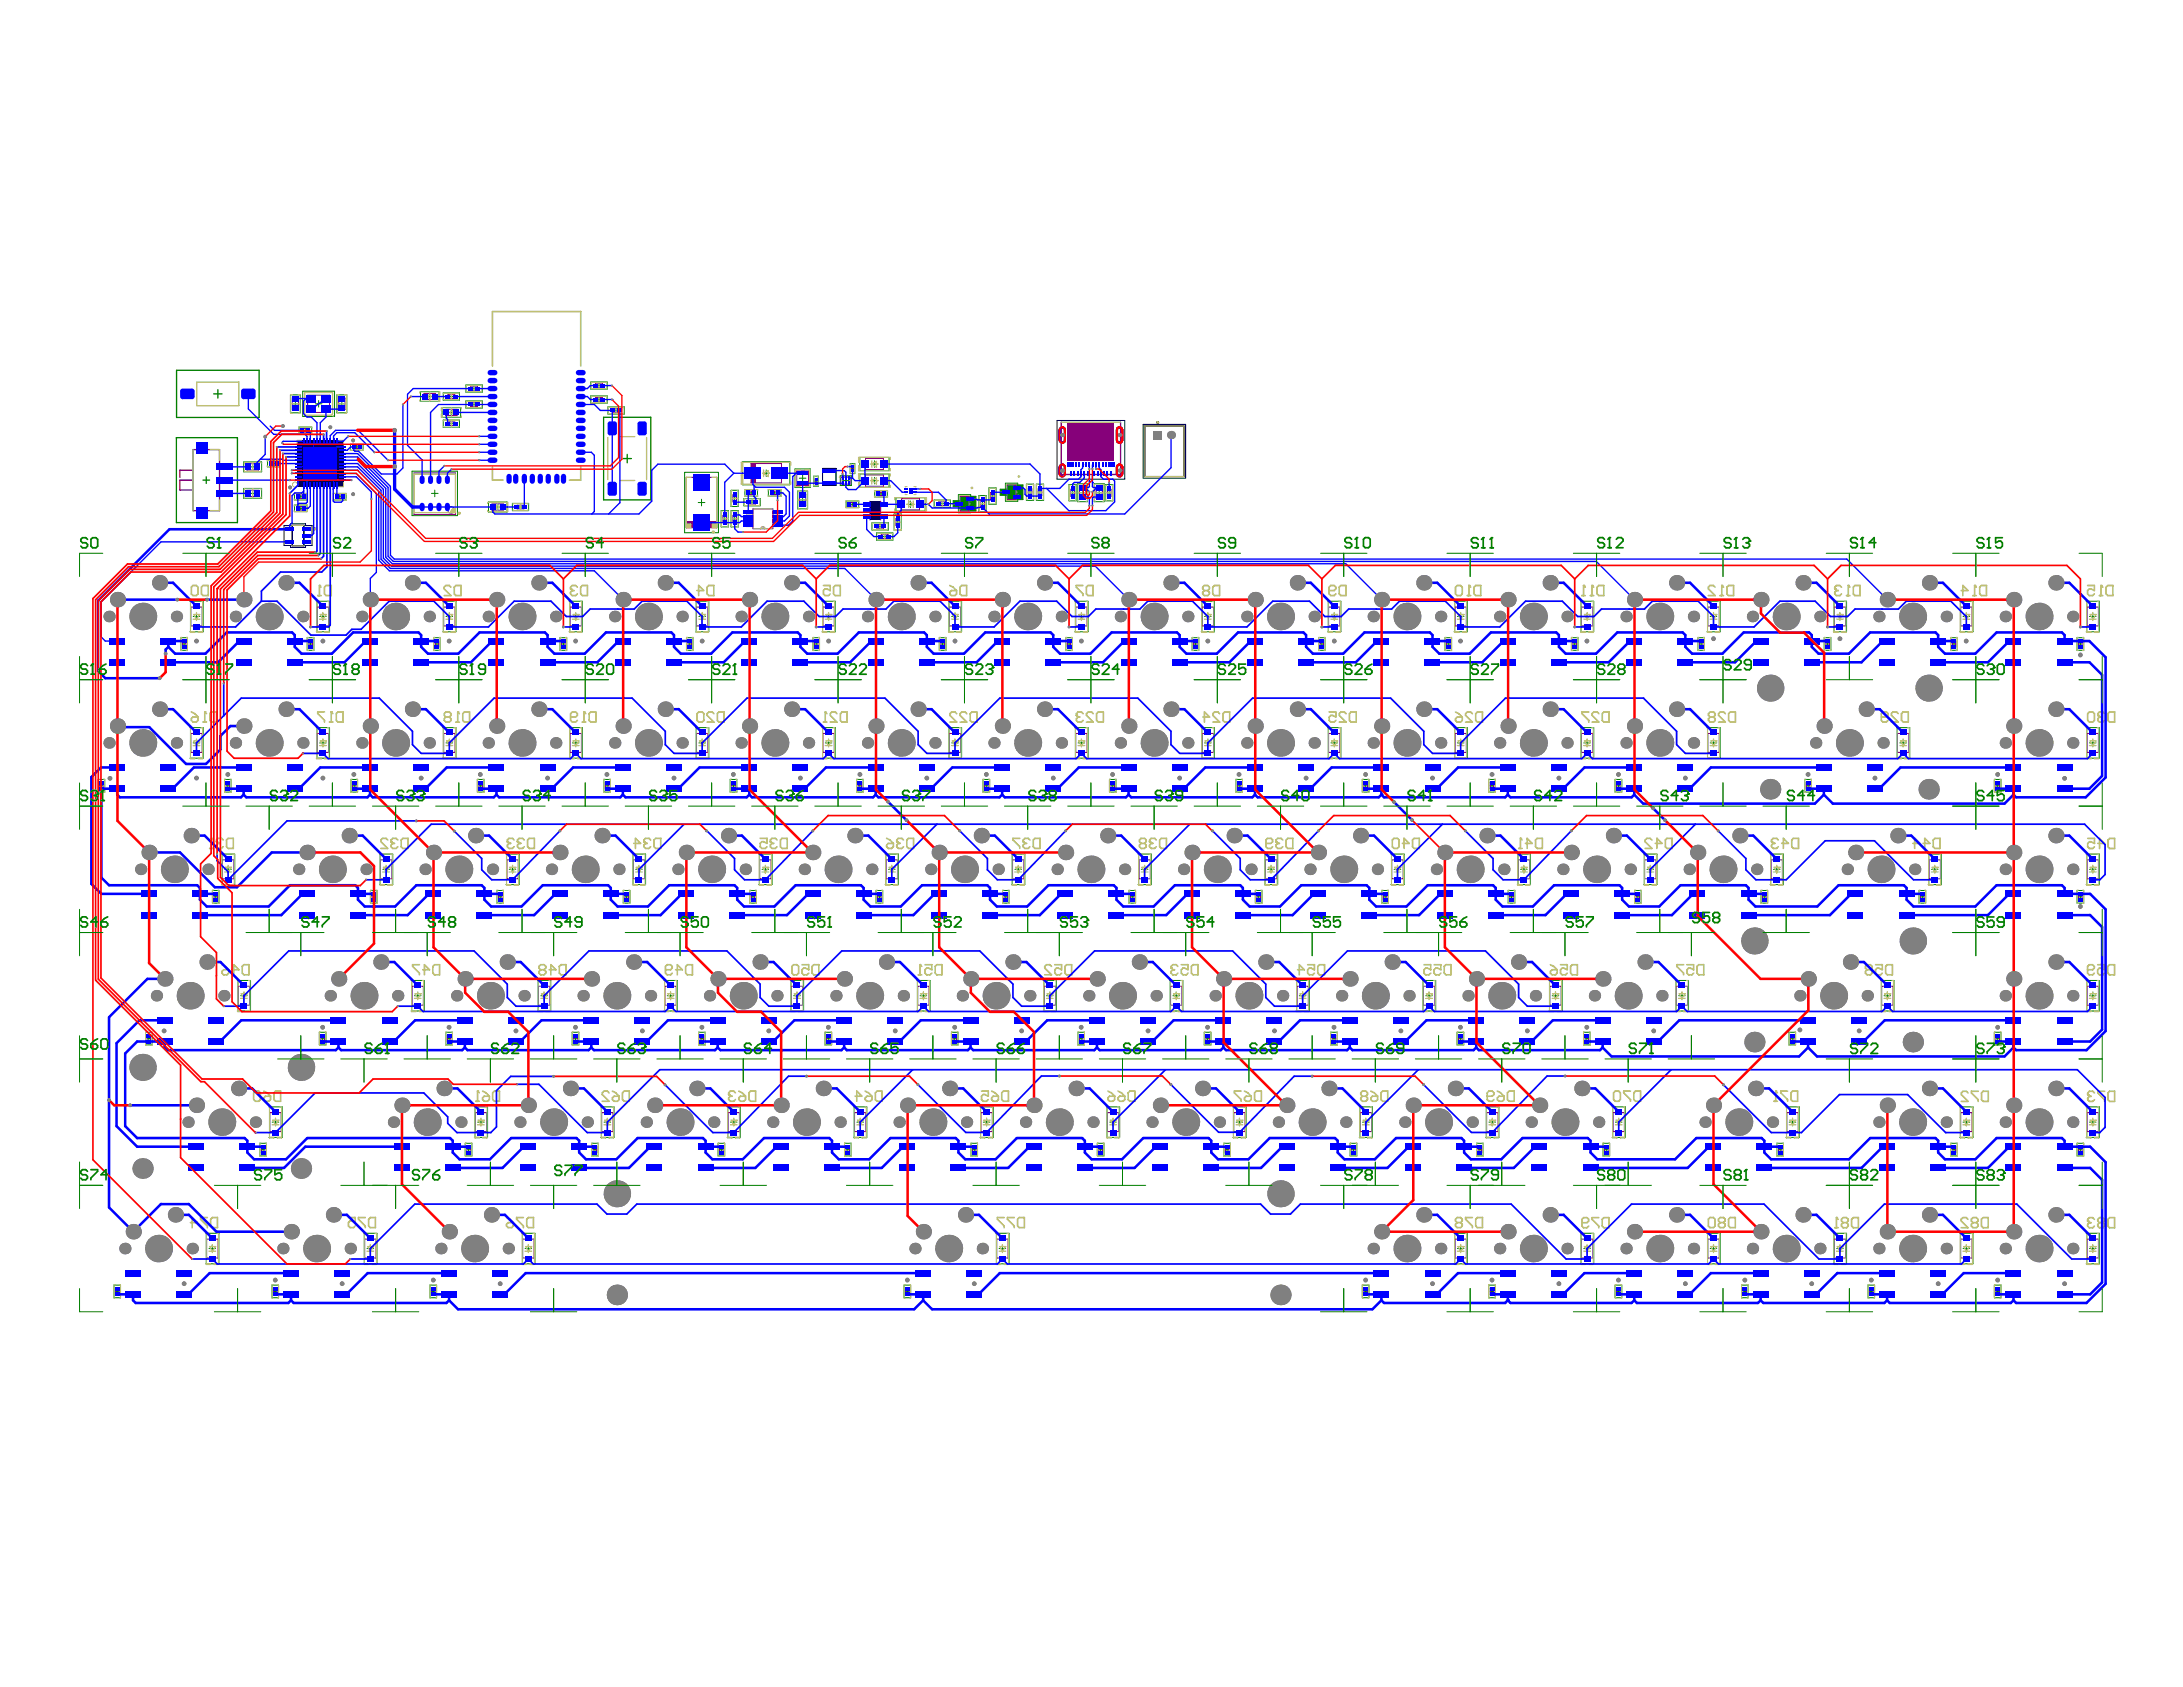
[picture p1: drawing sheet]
<svg xmlns="http://www.w3.org/2000/svg" width="279mm" height="216mm" viewBox="0 0 279 216" stroke-linecap="round" stroke-linejoin="round" font-family="sans-serif">
<path d="M38 56.3h6v6h-6z" fill="#000"/>
<path d="M146.3 54.3h5.4v6.9h-5.4zM36.4 67.3h.8v-.3h1.9v.3h.8v2.5h-.8v.2h-1.9v-.2h-.8z" fill="none" stroke="#000" stroke-width=".13"/>
<g fill="#008000">
<path d="M128.9 62.1h1.1v1.8h-1.1z"/>
<path d="M128.7 61.8h1.6v.3h.6v1.8h-.6v.3h-1.6v-.8h-.7v-.8h.7z"/>
<path d="M122.9 63.5h1.1v1.9h-1.1z"/>
<path d="M122.7 63.3h1.5v.2h.7v1.9h-.7v.2h-1.5v-.7h-.7v-.8h.7z"/>
</g>
<g fill="none" stroke="#008000" stroke-width=".13">
<path d="M31.2 59.1h2.3v1.3h-2.3zM31.9 59.7h.8M32.3 59.3v.9M34.2 58.9h1.7v.8h-1.7zM34.8 59.3h.5M35 59.1v.4M37.2 50.5h1.2v2.3h-1.2zM37.4 51.7h.8M37.8 51.3v.8M38.3 54.7h1.6v.8h-1.6zM38.7 50.1h4.1v3.2h-4.1zM38.9 55.1h.4"/>
<path d="M39.1 54.9v.4M40.4 51.7h.8M40.8 51.3v.8M43.1 50.5h1.3v2.3h-1.3zM43.3 51.7h.9M43.8 51.3v.8M44.9 56.8h1.6v.8h-1.6zM45.4 57.2h.5M45.7 57v.4M53.8 50.1h2.4v1.3h-2.4zM54.6 50.7h.8M55 50.3v.9"/>
<path d="M56.6 52.1h2.4v1.3h-2.4zM56.7 50.3h2.1v.9h-2.1zM56.7 53.8h2.1v.9h-2.1zM57.4 52.8h.8M57.5 50.7h.5M57.5 54.2h.5M57.8 50.5v.5M57.8 52.4v.8M57.8 54v.5M59.6 49.3h2.1v.9h-2.1zM59.6 51.3h2.1v.9h-2.1zM60.4 51.8h.5"/>
<path d="M60.4 49.7h.5M60.7 49.5v.5M60.7 51.5v.5M75.6 48.9h2.1v.9h-2.1zM75.6 50.7h2.1v.9h-2.1zM76.4 51.1h.5M76.4 49.3h.5M76.7 49.1v.5M76.7 50.9v.5M77.8 52.1h2.1v.9h-2.1zM78.6 52.5h.5M78.9 52.3v.5"/>
<path d="M95 59.1h6.1v3h-6.1zM108.8 59.3h.6v1.3h-.6zM109 60h.3M109.1 59.8v.3M110.1 58.5h3.7v1.7h-3.7zM111.5 59.4h.8M111.9 59v.8M24.3 76.9h1.7v4h-1.7M24.4 76.9v4M24.7 78.9h.9M25.1 78.5v.8M31.2 62.5h2.3v1.3h-2.3z"/>
<path d="M31.9 63.1h.8M32.3 62.7v.8M37.7 63.1h1.6v.9h-1.6zM37.7 64.6h1.6v.9h-1.6zM38.3 65.1h.4M38.3 63.6h.4M38.5 63.3v.5M38.5 64.8v.5M40.5 76.9h1.7v4h-1.7M40.6 76.9v4M40.9 78.9h.9M41.3 78.5v.8"/>
<path d="M42.7 63.1h1.6v.9h-1.6zM43.3 63.6h.4M43.5 63.3v.5M52.7 60.3h5.8v5.7h-5.8zM55.2 63.1h.9M55.6 62.7v.9M56.7 76.9h1.7v4h-1.7M56.7 76.9v4M57.1 78.9h.8M57.5 78.5v.8M62.5 64.2h2.4v1.3h-2.4zM63.3 64.9h.8"/>
<path d="M63.7 64.5v.8M65.6 64.4h2.1v1h-2.1zM66.4 64.9h.5M66.6 64.7v.4M72.8 76.9h1.7v4h-1.7M72.9 76.9v4M73.3 78.9h.8M73.7 78.5v.8M87.6 60.4h4.4v7.8h-4.4zM89 76.9h1.7v4h-1.7M89.1 76.9v4M89.4 64.3h.8"/>
<path d="M89.4 78.9h.9M89.8 63.9v.8M89.9 78.5v.8M92.3 65.4h.9v2h-.9zM92.5 66.4h.5M92.8 66.2v.4M93.6 65.4h.9v2h-.9zM93.6 62.7h.9v2.1h-.9zM93.8 66.4h.5M93.8 63.8h.5M94 63.5v.5M94 66.2v.4"/>
<path d="M95.2 63.8h2.1v.9h-2.1zM95.3 62.7h1.6v.8h-1.6zM95.9 63.1h.5M96 64.3h.5M96.1 62.9v.4M96.3 64v.5M97.6 60.6h.9M98.1 60.1v.9M98.3 62.7h1.7v.8h-1.7zM98.9 63.1h.5M99.1 62.9v.4M101.8 60h1.9v2.4h-1.9z"/>
<path d="M102.1 62.8h1.3v2.3h-1.3zM102.3 61.2h.9M102.3 64h.8M102.7 60.8v.8M102.7 63.6v.8M104.1 60.9h.6v1.3h-.6zM104.3 61.6h.3M104.4 61.4v.3M105.2 76.9h1.7v4h-1.7M105.3 76.9v4M105.6 78.9h.9M106 78.5v.8"/>
<path d="M107.5 60.9h1.5v1.2h-1.5zM107.8 61.5h.9M108.3 61.1v.8M108.3 64.1h1.6v.9h-1.6zM108.9 64.5h.4M109.1 64.3v.5M110.1 60.7h3.7v1.7h-3.7zM111.5 61.5h.8M111.6 66.9h2.1v.9h-2.1zM111.9 61.1v.8M112 62.8h1.6v.8h-1.6zM112.2 68.2h2.1v.9h-2.1z"/>
<path d="M112.4 67.4h.5M112.5 63.2h.5M112.6 67.1v.5M112.8 63v.4M113 68.7h.5M113.2 68.4v.5M114.4 65.8h1v2.1h-1zM114.7 66.8h.4M114.7 63.7h3.7v1.7h-3.7zM114.9 66.6v.5M116.1 64.5h.9M116.5 64.1v.9"/>
<path d="M119.6 64h2v.9h-2zM120.4 64.5h.4M120.6 64.2v.5M121.4 76.9h1.7v4h-1.7M121.5 76.9v4M121.8 78.9h.9M122.2 78.5v.8M122.7 63.3h1.5v.2h.7v1.9h-.7v.2h-1.5v-.7h-.7v-.8h.7zM125.3 63.4h.9v2.1h-.9zM125.5 64.5h.5M125.8 64.2v.5M126.6 62.4h.9v2.1h-.9z"/>
<path d="M126.8 63.5h.5M127 63.3v.4M128.7 61.8h1.6v.3h.6v1.8h-.6v.3h-1.6v-.8h-.7v-.8h.7zM131.4 62h.9v2h-.9zM131.6 63h.5M131.8 62.8v.4M132.6 62h1v2h-1zM132.9 63h.4M133.1 62.8v.4M136.8 62h1v2.1h-1zM137.1 63.1h.4M137.3 62.8v.5"/>
<path d="M137.6 76.9h1.7v4h-1.7M137.6 76.9v4M137.9 61.9h1.3v2.3h-1.3zM138 78.9h.8M138.2 63.1h.8M138.4 78.5v.8M138.6 62.7v.8M140 61.9h1.3v2.3h-1.3zM140.3 63.1h.8M140.7 62.7v.8M141.5 62h.9v2.1h-.9zM141.7 63.1h.5"/>
<path d="M142 62.8v.5M153.7 76.9h1.7v4h-1.7M153.8 76.9v4M154.2 78.9h.8M154.6 78.5v.8M169.9 76.9h1.7v4h-1.7M170 76.9v4M170.3 78.9h.9M170.8 78.5v.8M186.1 76.9h1.7v4h-1.7M186.2 76.9v4M186.5 78.9h.9"/>
<path d="M187 78.5v.8M202.3 76.9h1.7v4h-1.7M202.4 76.9v4M202.7 78.9h.9M203.1 78.5v.8M218.5 76.9h1.7v4h-1.7M218.5 76.9v4M218.9 78.9h.8M219.3 78.5v.8M234.6 76.9h1.7v4h-1.7M234.7 76.9v4M235.1 78.9h.8"/>
<path d="M235.5 78.5v.8M250.8 76.9h1.7v4h-1.7M250.9 76.9v4M251.2 78.9h.9M251.7 78.5v.8M267 76.9h1.7v4h-1.7M267.1 76.9v4M267.4 78.9h.9M267.9 78.5v.8M12.6 99.8h.8v1.6h-.8zM23.1 81.6h.9v1.6h-.9zM23.3 82.4h.5"/>
<path d="M23.6 82.2v.4M24.3 93.1h1.7v3.9h-1.7M24.4 93.1v3.9M24.7 95.1h.9M25.1 94.7v.8M28.7 99.8h.9v1.6h-.9zM39.3 81.6h.9v1.6h-.9zM39.5 82.4h.5M39.7 82.2v.4M40.5 93.1h1.7v3.9h-1.7M40.6 93.1v3.9M40.9 95.1h.9"/>
<path d="M41.3 94.7v.8M44.9 99.8h.9v1.6h-.9zM55.5 81.6h.9v1.6h-.9zM55.7 82.4h.4M55.9 82.2v.4M56.7 93.1h1.7v3.9h-1.7M56.7 93.1v3.9M57.1 95.1h.8M57.5 94.7v.8M61.1 99.8h.8v1.6h-.8zM71.7 81.6h.8v1.6h-.8zM71.9 82.4h.4"/>
<path d="M72.1 82.2v.4M72.8 93.1h1.7v3.9h-1.7M72.9 93.1v3.9M73.3 95.1h.8M73.7 94.7v.8M77.3 99.8h.8v1.6h-.8zM87.9 81.6h.8v1.6h-.8zM88.1 82.4h.4M88.3 82.2v.4M89 93.1h1.7v3.9h-1.7M89.1 93.1v3.9M89.4 95.1h.9"/>
<path d="M89.9 94.7v.8M93.5 99.8h.8v1.6h-.8zM104 81.6h.9v1.6h-.9zM104.2 82.4h.5M104.5 82.2v.4M105.2 93.1h1.7v3.9h-1.7M105.3 93.1v3.9M105.6 95.1h.9M106 94.7v.8M109.6 99.8h.9v1.6h-.9zM120.2 81.6h.9v1.6h-.9zM120.4 82.4h.5"/>
<path d="M120.6 82.2v.4M121.4 93.1h1.7v3.9h-1.7M121.5 93.1v3.9M121.8 95.1h.9M122.2 94.7v.8M125.8 99.8h.9v1.6h-.9zM136.4 81.6h.9v1.6h-.9zM136.6 82.4h.4M136.8 82.2v.4M137.6 93.1h1.7v3.9h-1.7M137.6 93.1v3.9M138 95.1h.8"/>
<path d="M138.4 94.7v.8M142 99.8h.8v1.6h-.8zM152.6 81.6h.8v1.6h-.8zM152.8 82.4h.4M153 82.2v.4M153.7 93.1h1.7v3.9h-1.7M153.8 93.1v3.9M154.2 95.1h.8M154.6 94.7v.8M158.2 99.8h.8v1.6h-.8zM168.8 81.6h.8v1.6h-.8zM169 82.4h.4"/>
<path d="M169.2 82.2v.4M169.9 93.1h1.7v3.9h-1.7M170 93.1v3.9M170.3 95.1h.9M170.8 94.7v.8M174.4 99.8h.8v1.6h-.8zM184.9 81.6h.9v1.6h-.9zM185.1 82.4h.5M185.4 82.2v.4M186.1 93.1h1.7v3.9h-1.7M186.2 93.1v3.9M186.5 95.1h.9"/>
<path d="M187 94.7v.8M190.5 99.8h.9v1.6h-.9zM201.1 81.6h.9v1.6h-.9zM201.3 82.4h.5M201.5 82.2v.4M202.3 93.1h1.7v3.9h-1.7M202.4 93.1v3.9M202.7 95.1h.9M203.1 94.7v.8M206.7 99.8h.9v1.6h-.9zM217.3 81.6h.9v1.6h-.9zM217.5 82.4h.4"/>
<path d="M217.7 82.2v.4M218.5 93.1h1.7v3.9h-1.7M218.5 93.1v3.9M218.9 95.1h.8M219.3 94.7v.8M231 99.8h.8v1.6h-.8zM233.5 81.6h.8v1.6h-.8zM233.7 82.4h.4M233.9 82.2v.4M242.7 93.1h1.7v3.9h-1.7M242.8 93.1v3.9M243.2 95.1h.8"/>
<path d="M243.6 94.7v.8M249.7 81.6h.8v1.6h-.8zM249.9 82.4h.4M250.1 82.2v.4M255.3 99.8h.8v1.6h-.8zM265.8 81.6h.9v1.6h-.9zM266 82.4h.5M266.3 82.2v.4M267 93.1h1.7v3.9h-1.7M267.1 93.1v3.9M267.4 95.1h.9M267.9 94.7v.8"/>
<path d="M12.8 100.6h.4M13 100.3v.5M27.2 114h.8v1.6h-.8zM27.4 114.8h.4M27.6 114.5v.5M28.3 109.3h1.7v3.9h-1.7M28.4 109.3v3.9M28.8 111.3h.8M28.9 100.6h.5M29.2 100.3v.5M29.2 110.8v.9M45.1 100.6h.5"/>
<path d="M45.3 100.3v.5M47.4 114h.9v1.6h-.9zM47.6 114.8h.5M47.8 114.5v.5M48.6 109.3h1.7v3.9h-1.7M48.7 109.3v3.9M49 111.3h.8M49.4 110.8v.9M61.3 100.6h.4M61.5 100.3v.5M63.6 114h.8v1.6h-.8zM63.8 114.8h.4"/>
<path d="M64 114.5v.5M64.8 109.3h1.6v3.9h-1.6M64.8 109.3v3.9M65.2 111.3h.8M65.6 110.8v.9M77.5 100.6h.4M77.7 100.3v.5M79.8 114h.8v1.6h-.8zM80 114.8h.4M80.2 114.5v.5M80.9 109.3h1.7v3.9h-1.7M81 109.3v3.9"/>
<path d="M81.4 111.3h.8M81.8 110.8v.9M93.7 100.6h.4M93.9 100.3v.5M96 114h.8v1.6h-.8zM96.2 114.8h.4M96.4 114.5v.5M97.1 109.3h1.7v3.9h-1.7M97.2 109.3v3.9M97.5 111.3h.9M98 110.8v.9M109.8 100.6h.5"/>
<path d="M110.1 100.3v.5M112.1 114h.9v1.6h-.9zM112.3 114.8h.5M112.6 114.5v.5M113.3 109.3h1.7v3.9h-1.7M113.4 109.3v3.9M113.7 111.3h.9M114.1 110.8v.9M126 100.6h.5M126.2 100.3v.5M128.3 114h.9v1.6h-.9zM128.5 114.8h.5"/>
<path d="M128.7 114.5v.5M129.5 109.3h1.7v3.9h-1.7M129.6 109.3v3.9M129.9 111.3h.8M130.3 110.8v.9M142.2 100.6h.4M142.4 100.3v.5M144.5 114h.8v1.6h-.8zM144.7 114.8h.4M144.9 114.5v.5M145.7 109.3h1.6v3.9h-1.6M145.7 109.3v3.9"/>
<path d="M146.1 111.3h.8M146.5 110.8v.9M158.4 100.6h.4M158.6 100.3v.5M160.7 114h.8v1.6h-.8zM160.9 114.8h.4M161.1 114.5v.5M161.8 109.3h1.7v3.9h-1.7M161.9 109.3v3.9M162.3 111.3h.8M162.7 110.8v.9M174.6 100.6h.4"/>
<path d="M174.8 100.3v.5M176.9 114h.8v1.6h-.8zM177.1 114.8h.4M177.3 114.5v.5M178 109.3h1.7v3.9h-1.7M178.1 109.3v3.9M178.4 111.3h.9M178.9 110.8v.9M190.7 100.6h.5M191 100.3v.5M193 114h.9v1.6h-.9zM193.2 114.8h.5"/>
<path d="M193.5 114.5v.5M194.2 109.3h1.7v3.9h-1.7M194.3 109.3v3.9M194.6 111.3h.9M195 110.8v.9M206.9 100.6h.5M207.1 100.3v.5M209.2 114h.9v1.6h-.9zM209.4 114.8h.5M209.6 114.5v.5M210.4 109.3h1.7v3.9h-1.7M210.5 109.3v3.9"/>
<path d="M210.8 111.3h.8M211.2 110.8v.9M225.4 114h.8v1.6h-.8zM225.6 114.8h.4M225.8 114.5v.5M226.6 109.3h1.7v3.9h-1.7M226.6 109.3v3.9M227 111.3h.8M227.4 110.8v.9M231.2 100.6h.4M231.4 100.3v.5M245.6 114h.9v1.6h-.9z"/>
<path d="M245.8 114.8h.5M246 114.5v.5M246.8 109.3h1.7v3.9h-1.7M246.9 109.3v3.9M247.2 111.3h.9M247.6 110.8v.9M255.5 100.6h.4M255.7 100.3v.5M265.8 114h.9v1.6h-.9zM266 114.8h.5M266.3 114.5v.5M267 109.3h1.7v3.9h-1.7"/>
<path d="M267.1 109.3v3.9M267.4 111.3h.9M267.9 110.8v.9M18.6 132.1h.9v1.6h-.9zM18.8 132.9h.5M19 132.7v.4M30.4 125.5h1.7v3.9h-1.7M30.5 125.5v3.9M30.8 127.4h.8M31.2 127v.9M40.9 132.1h.8v1.6h-.8zM41.1 132.9h.4"/>
<path d="M41.3 132.7v.4M52.6 125.5h1.7v3.9h-1.7M52.7 125.5v3.9M53 127.4h.9M53.5 127v.9M57.1 132.1h.8v1.6h-.8zM57.3 132.9h.4M57.5 132.7v.4M68.8 125.5h1.7v3.9h-1.7M68.9 125.5v3.9M69.2 127.4h.9M69.6 127v.9"/>
<path d="M73.2 132.1h.9v1.6h-.9zM73.4 132.9h.5M73.7 132.7v.4M85 125.5h1.7v3.9h-1.7M85.1 125.5v3.9M85.4 127.4h.8M85.8 127v.9M89.4 132.1h.9v1.6h-.9zM89.6 132.9h.5M89.8 132.7v.4M101.2 125.5h1.7v3.9h-1.7M101.2 125.5v3.9"/>
<path d="M101.6 127.4h.8M102 127v.9M105.6 132.1h.8v1.6h-.8zM105.8 132.9h.4M106 132.7v.4M117.3 125.5h1.7v3.9h-1.7M117.4 125.5v3.9M117.8 127.4h.8M118.2 127v.9M121.8 132.1h.8v1.6h-.8zM122 132.9h.4M122.2 132.7v.4"/>
<path d="M133.5 125.5h1.7v3.9h-1.7M133.6 125.5v3.9M133.9 127.4h.9M134.4 127v.9M138 132.1h.8v1.6h-.8zM138.2 132.9h.4M138.4 132.7v.4M149.7 125.5h1.7v3.9h-1.7M149.8 125.5v3.9M150.1 127.4h.9M150.5 127v.9M154.1 132.1h.9v1.6h-.9z"/>
<path d="M154.3 132.9h.5M154.6 132.7v.4M165.9 125.5h1.7v3.9h-1.7M166 125.5v3.9M166.3 127.4h.9M166.7 127v.9M170.3 132.1h.9v1.6h-.9zM170.5 132.9h.5M170.7 132.7v.4M182.1 125.5h1.7v3.9h-1.7M182.1 125.5v3.9M182.5 127.4h.8"/>
<path d="M182.9 127v.9M186.5 132.1h.8v1.6h-.8zM186.7 132.9h.4M186.9 132.7v.4M198.2 125.5h1.7v3.9h-1.7M198.3 125.5v3.9M198.7 127.4h.8M199.1 127v.9M202.7 132.1h.8v1.6h-.8zM202.9 132.9h.4M203.1 132.7v.4M214.4 125.5h1.7v3.9h-1.7"/>
<path d="M214.5 125.5v3.9M214.8 127.4h.9M215.3 127v.9M229 132.1h.8v1.6h-.8zM229.2 132.9h.4M229.4 132.7v.4M240.7 125.5h1.7v3.9h-1.7M240.8 125.5v3.9M241.1 127.4h.9M241.6 127v.9M255.3 132.1h.8v1.6h-.8zM255.5 132.9h.4"/>
<path d="M255.7 132.7v.4M267 125.5h1.7v3.9h-1.7M267.1 125.5v3.9M267.4 127.4h.9M267.9 127v.9M26.3 157.8h1.7v3.9h-1.7M26.4 157.8v3.9M26.7 159.8h.9M27.2 159.4v.8M33.3 146.3h.8v1.6h-.8zM33.5 147.1h.4M33.7 146.9v.4"/>
<path d="M34.4 141.7h1.7v3.9h-1.7M34.5 141.7v3.9M34.8 143.6h.9M35.3 143.2v.8M46.5 157.8h1.7v3.9h-1.7M46.6 157.8v3.9M47 159.8h.8M47.4 159.4v.8M59.5 146.3h.9v1.6h-.9zM59.7 147.1h.5M60 146.9v.4M60.7 141.7h1.7v3.9h-1.7"/>
<path d="M60.8 141.7v3.9M61.1 143.6h.9M61.6 143.2v.8M66.8 157.8h1.7v3.9h-1.7M66.9 157.8v3.9M67.2 159.8h.8M67.6 159.4v.8M75.7 146.3h.9v1.6h-.9zM75.9 147.1h.5M76.2 146.9v.4M76.9 141.7h1.7v3.9h-1.7M77 141.7v3.9"/>
<path d="M77.3 143.6h.9M77.7 143.2v.8M91.9 146.3h.9v1.6h-.9zM92.1 147.1h.5M92.3 146.9v.4M93.1 141.7h1.7v3.9h-1.7M93.2 141.7v3.9M93.5 143.6h.8M93.9 143.2v.8M108.1 146.3h.8v1.6h-.8zM108.3 147.1h.4M108.5 146.9v.4"/>
<path d="M109.2 141.7h1.7v3.9h-1.7M109.3 141.7v3.9M109.7 143.6h.8M110.1 143.2v.8M124.3 146.3h.8v1.6h-.8zM124.5 147.1h.4M124.7 146.9v.4M125.4 141.7h1.7v3.9h-1.7M125.5 141.7v3.9M125.9 143.6h.8M126.3 143.2v.8M127.4 157.8h1.7v3.9h-1.7"/>
<path d="M127.5 157.8v3.9M127.9 159.8h.8M128.3 159.4v.8M140.4 146.3h.9v1.6h-.9zM140.6 147.1h.5M140.9 146.9v.4M141.6 141.7h1.7v3.9h-1.7M141.7 141.7v3.9M142 143.6h.9M142.5 143.2v.8M156.6 146.3h.9v1.6h-.9zM156.8 147.1h.5"/>
<path d="M157.1 146.9v.4M157.8 141.7h1.7v3.9h-1.7M157.9 141.7v3.9M158.2 143.6h.9M158.6 143.2v.8M172.8 146.3h.9v1.6h-.9zM173 147.1h.5M173.2 146.9v.4M174 141.7h1.7v3.9h-1.7M174.1 141.7v3.9M174.4 143.6h.8M174.8 143.2v.8"/>
<path d="M186.1 157.8h1.7v3.9h-1.7M186.2 157.8v3.9M186.5 159.8h.9M187 159.4v.8M189 146.3h.8v1.6h-.8zM189.2 147.1h.4M189.4 146.9v.4M190.1 141.7h1.7v3.9h-1.7M190.2 141.7v3.9M190.6 143.6h.8M191 143.2v.8M202.3 157.8h1.7v3.9h-1.7"/>
<path d="M202.4 157.8v3.9M202.7 159.8h.9M203.1 159.4v.8M205.2 146.3h.8v1.6h-.8zM205.4 147.1h.4M205.6 146.9v.4M206.3 141.7h1.7v3.9h-1.7M206.4 141.7v3.9M206.8 143.6h.8M207.2 143.2v.8M218.5 157.8h1.7v3.9h-1.7M218.5 157.8v3.9"/>
<path d="M218.9 159.8h.8M219.3 159.4v.8M227.4 146.3h.9v1.6h-.9zM227.6 147.1h.5M227.8 146.9v.4M228.6 141.7h1.7v3.9h-1.7M228.7 141.7v3.9M229 143.6h.8M229.4 143.2v.8M234.6 157.8h1.7v3.9h-1.7M234.7 157.8v3.9M235.1 159.8h.8"/>
<path d="M235.5 159.4v.8M249.7 146.3h.8v1.6h-.8zM249.9 147.1h.4M250.1 146.9v.4M250.8 157.8h1.7v3.9h-1.7M250.8 141.7h1.7v3.9h-1.7M250.9 157.8v3.9M250.9 141.7v3.9M251.2 159.8h.9M251.2 143.6h.9M251.7 159.4v.8M251.7 143.2v.8"/>
<path d="M265.8 146.3h.9v1.6h-.9zM266 147.1h.5M266.3 146.9v.4M267 141.7h1.7v3.9h-1.7M267 157.8h1.7v3.9h-1.7M267.1 141.7v3.9M267.1 157.8v3.9M267.4 159.8h.9M267.4 143.6h.9M267.9 143.2v.8M267.9 159.4v.8M14.6 164.5h.8v1.6h-.8z"/>
<path d="M14.8 165.3h.4M15 165.1v.4M34.8 164.5h.9v1.6h-.9zM35 165.3h.4M35.2 165.1v.4M55 164.5h.9v1.6h-.9zM55.2 165.3h.5M55.5 165.1v.4M115.7 164.5h.9v1.6h-.9zM115.9 165.3h.4M116.1 165.1v.4M174.4 164.5h.8v1.6h-.8z"/>
<path d="M174.6 165.3h.4M174.8 165.1v.4M190.5 164.5h.9v1.6h-.9zM190.7 165.3h.5M191 165.1v.4M206.7 164.5h.9v1.6h-.9zM206.9 165.3h.5M207.1 165.1v.4M222.9 164.5h.8v1.6h-.8zM223.1 165.3h.4M223.3 165.1v.4M239.1 164.5h.8v1.6h-.8z"/>
<path d="M239.3 165.3h.4M239.5 165.1v.4M255.3 164.5h.8v1.6h-.8zM255.5 165.3h.4M255.7 165.1v.4"/>
</g>
<path d="M22.6 56h7.8v10.9h-7.8zM22.6 47.4h10.6v6h-10.6zM27.3 50.4h1.1M27.9 49.9v1M77.3 53.4h6v10.6h-6zM79.7 58.7h1.1M80.3 58.1v1.1M26 61.4h.8M26.4 61v.9" fill="none" stroke="#008000" stroke-width=".17"/>
<g fill="none" stroke="#800080" stroke-width=".13">
<path d="M31.6 59.3h1.5v.9h-1.5zM34.6 59.1h.9v.4h-.9zM37.4 50.9h.8v1.5h-.8zM38.6 54.9h.9v.4h-.9zM39.4 50.6h2.8v2.2h-2.8zM43.3 50.9h.9v1.5h-.9zM45.2 57h.9v.4h-.9zM54.3 50.3h1.5v.9h-1.5zM57 52.4h1.5v.8h-1.5zM57.3 50.5h.9v.5h-.9zM57.3 54h.9v.5h-.9zM60.2 49.5h.9v.5h-.9z"/>
<path d="M60.2 51.5h.9v.5h-.9zM76.2 49.1h.9v.5h-.9zM76.2 50.9h.9v.5h-.9zM78.4 52.3h.9v.5h-.9zM96.1 59.3h3.9v2.5h-3.9zM109 59.7h.3v.5h-.3zM110.8 58.7h2.3v1.4h-2.3zM24.4 77.7h1.5v2.4h-1.5zM31.6 62.7h1.5v.8h-1.5zM38.1 63.3h.8v.5h-.8zM38.1 64.8h.8v.5h-.8zM40.6 77.7h1.5v2.4h-1.5z"/>
<path d="M43.1 63.3h.8v.5h-.8zM53 60.5h5.3v5.4h-5.3zM56.8 77.7h1.4v2.4h-1.4zM63 64.5h1.5v.8h-1.5zM66.2 64.7h.9v.4h-.9zM73 77.7h1.4v2.4h-1.4zM87.8 61.1h3.9v6.4h-3.9zM89.1 77.7h1.5v2.4h-1.5zM92.5 65.9h.5v.9h-.5zM93.8 65.9h.5v.9h-.5zM93.8 63.3h.5v.9h-.5zM95.7 62.9h.9v.4h-.9z"/>
<path d="M95.8 64h.9v.5h-.9zM98.7 62.9h.9v.4h-.9zM102 60.3h1.5v1.8h-1.5zM102.3 63.2h.8v1.5h-.8zM104.3 61.3h.3v.5h-.3zM105.3 77.7h1.5v2.4h-1.5zM107.6 61.1h1.3v.9h-1.3zM108.7 64.3h.8v.5h-.8zM110.8 60.8h2.3v1.4h-2.3zM112.2 67.1h.9v.5h-.9zM112.3 63h.9v.4h-.9zM112.8 68.4h.9v.5h-.9z"/>
<path d="M114.7 66.4h.4v.9h-.4zM115.4 63.8h2.3v1.5h-2.3zM120.2 64.2h.8v.5h-.8zM121.5 77.7h1.5v2.4h-1.5zM122.9 64.3h-.4v.3h.4M122.9 63.5h1.1v1.9h-1.1zM124 64.8h.4v.4h-.4M124 63.7h.4v.4h-.4M125.5 64h.5v.9h-.5zM126.8 63h.5v.9h-.5zM128.9 62.1h1.1v1.8h-1.1zM128.9 62.8h-.4v.4h.4"/>
<path d="M130 63.4h.4v.3h-.4M130 62.3h.4v.3h-.4M131.6 62.6h.5v.8h-.5zM132.9 62.6h.4v.8h-.4zM137.1 62.6h.4v.9h-.4zM137.7 77.7h1.4v2.4h-1.4zM138.2 62.3h.8v1.5h-.8zM140.3 62.3h.8v1.5h-.8zM141.7 62.6h.5v.9h-.5zM153.9 77.7h1.4v2.4h-1.4zM170 77.7h1.5v2.4h-1.5zM186.2 77.7h1.5v2.4h-1.5z"/>
<path d="M202.4 77.7h1.5v2.4h-1.5zM218.6 77.7h1.4v2.4h-1.4zM234.8 77.7h1.4v2.4h-1.4zM250.9 77.7h1.5v2.4h-1.5zM267.1 77.7h1.5v2.4h-1.5zM23.3 82h.5v.9h-.5zM24.4 93.9h1.5v2.4h-1.5zM39.5 82h.5v.9h-.5zM40.6 93.9h1.5v2.4h-1.5zM55.7 82h.4v.9h-.4zM56.8 93.9h1.4v2.4h-1.4zM71.9 82h.4v.9h-.4z"/>
<path d="M73 93.9h1.4v2.4h-1.4zM88.1 82h.4v.9h-.4zM89.1 93.9h1.5v2.4h-1.5zM104.2 82h.5v.9h-.5zM105.3 93.9h1.5v2.4h-1.5zM120.4 82h.5v.9h-.5zM121.5 93.9h1.5v2.4h-1.5zM136.6 82h.4v.9h-.4zM137.7 93.9h1.4v2.4h-1.4zM152.8 82h.4v.9h-.4zM153.9 93.9h1.4v2.4h-1.4zM169 82h.4v.9h-.4z"/>
<path d="M170 93.9h1.5v2.4h-1.5zM185.1 82h.5v.9h-.5zM186.2 93.9h1.5v2.4h-1.5zM201.3 82h.5v.9h-.5zM202.4 93.9h1.5v2.4h-1.5zM217.5 82h.4v.9h-.4zM218.6 93.9h1.4v2.4h-1.4zM233.7 82h.4v.9h-.4zM242.9 93.9h1.4v2.4h-1.4zM249.9 82h.4v.9h-.4zM266 82h.5v.9h-.5zM267.1 93.9h1.5v2.4h-1.5z"/>
<path d="M12.8 100.1h.4v.9h-.4zM27.4 114.3h.4v.9h-.4zM28.5 110h1.4v2.5h-1.4zM28.9 100.1h.5v.9h-.5zM45.1 100.1h.5v.9h-.5zM47.6 114.3h.5v.9h-.5zM48.7 110h1.4v2.5h-1.4zM61.3 100.1h.4v.9h-.4zM63.8 114.3h.4v.9h-.4zM64.9 110h1.4v2.5h-1.4zM77.5 100.1h.4v.9h-.4zM80 114.3h.4v.9h-.4z"/>
<path d="M81.1 110h1.4v2.5h-1.4zM93.7 100.1h.4v.9h-.4zM96.2 114.3h.4v.9h-.4zM97.2 110h1.5v2.5h-1.5zM109.8 100.1h.5v.9h-.5zM112.3 114.3h.5v.9h-.5zM113.4 110h1.5v2.5h-1.5zM126 100.1h.5v.9h-.5zM128.5 114.3h.5v.9h-.5zM129.6 110h1.4v2.5h-1.4zM142.2 100.1h.4v.9h-.4zM144.7 114.3h.4v.9h-.4z"/>
<path d="M145.8 110h1.4v2.5h-1.4zM158.4 100.1h.4v.9h-.4zM160.9 114.3h.4v.9h-.4zM162 110h1.4v2.5h-1.4zM174.6 100.1h.4v.9h-.4zM177.1 114.3h.4v.9h-.4zM178.1 110h1.5v2.5h-1.5zM190.7 100.1h.5v.9h-.5zM193.2 114.3h.5v.9h-.5zM194.3 110h1.5v2.5h-1.5zM206.9 100.1h.5v.9h-.5zM209.4 114.3h.5v.9h-.5z"/>
<path d="M210.5 110h1.4v2.5h-1.4zM225.6 114.3h.4v.9h-.4zM226.7 110h1.4v2.5h-1.4zM231.2 100.1h.4v.9h-.4zM245.8 114.3h.5v.9h-.5zM246.9 110h1.4v2.5h-1.4zM255.5 100.1h.4v.9h-.4zM266 114.3h.5v.9h-.5zM267.1 110h1.5v2.5h-1.5zM18.8 132.5h.5v.9h-.5zM30.5 126.2h1.4v2.4h-1.4zM41.1 132.5h.4v.9h-.4z"/>
<path d="M52.7 126.2h1.5v2.4h-1.5zM57.3 132.5h.4v.9h-.4zM68.9 126.2h1.5v2.4h-1.5zM73.4 132.5h.5v.9h-.5zM85.1 126.2h1.4v2.4h-1.4zM89.6 132.5h.5v.9h-.5zM101.3 126.2h1.4v2.4h-1.4zM105.8 132.5h.4v.9h-.4zM117.5 126.2h1.4v2.4h-1.4zM122 132.5h.4v.9h-.4zM133.6 126.2h1.5v2.4h-1.5zM138.2 132.5h.4v.9h-.4z"/>
<path d="M149.8 126.2h1.5v2.4h-1.5zM154.3 132.5h.5v.9h-.5zM166 126.2h1.4v2.4h-1.4zM170.5 132.5h.5v.9h-.5zM182.2 126.2h1.4v2.4h-1.4zM186.7 132.5h.4v.9h-.4zM198.4 126.2h1.4v2.4h-1.4zM202.9 132.5h.4v.9h-.4zM214.5 126.2h1.5v2.4h-1.5zM229.2 132.5h.4v.9h-.4zM240.8 126.2h1.5v2.4h-1.5zM255.5 132.5h.4v.9h-.4z"/>
<path d="M267.1 126.2h1.5v2.4h-1.5zM26.4 158.6h1.5v2.4h-1.5zM33.5 146.7h.4v.9h-.4zM34.5 142.4h1.5v2.4h-1.5zM46.7 158.6h1.4v2.4h-1.4zM59.7 146.7h.5v.9h-.5zM60.8 142.4h1.5v2.4h-1.5zM66.9 158.6h1.4v2.4h-1.4zM75.9 146.7h.5v.9h-.5zM77 142.4h1.5v2.4h-1.5zM92.1 146.7h.5v.9h-.5zM93.2 142.4h1.4v2.4h-1.4z"/>
<path d="M108.3 146.7h.4v.9h-.4zM109.4 142.4h1.4v2.4h-1.4zM124.5 146.7h.4v.9h-.4zM125.6 142.4h1.4v2.4h-1.4zM127.6 158.6h1.4v2.4h-1.4zM140.6 146.7h.5v.9h-.5zM141.7 142.4h1.5v2.4h-1.5zM156.8 146.7h.5v.9h-.5zM157.9 142.4h1.5v2.4h-1.5zM173 146.7h.5v.9h-.5zM174.1 142.4h1.4v2.4h-1.4zM186.2 158.6h1.5v2.4h-1.5z"/>
<path d="M189.2 146.7h.4v.9h-.4zM190.3 142.4h1.4v2.4h-1.4zM202.4 158.6h1.5v2.4h-1.5zM205.4 146.7h.4v.9h-.4zM206.5 142.4h1.4v2.4h-1.4zM218.6 158.6h1.4v2.4h-1.4zM227.6 146.7h.5v.9h-.5zM228.7 142.4h1.4v2.4h-1.4zM234.8 158.6h1.4v2.4h-1.4zM249.9 146.7h.4v.9h-.4zM250.9 158.6h1.5v2.4h-1.5zM250.9 142.4h1.5v2.4h-1.5z"/>
<path d="M266 146.7h.5v.9h-.5zM267.1 158.6h1.5v2.4h-1.5zM267.1 142.4h1.5v2.4h-1.5zM14.8 164.8h.4v.9h-.4zM35 164.8h.4v.9h-.4zM55.2 164.8h.5v.9h-.5zM115.9 164.8h.4v.9h-.4zM174.6 164.8h.4v.9h-.4zM190.7 164.8h.5v.9h-.5zM206.9 164.8h.5v.9h-.5zM223.1 164.8h.4v.9h-.4zM239.3 164.8h.4v.9h-.4z"/>
<path d="M255.5 164.8h.4v.9h-.4z"/>
</g>
<g fill="#800080">
<path d="M96.1 59.3h.5v2.5h-.5z" fill-rule="evenodd"/>
<path d="M87.8 66.7h3.9v.8h-3.9z" fill-rule="evenodd"/>
</g>
<g fill="none" stroke="#800080" stroke-width=".13">
<circle cx="57.7" cy="65.3" r=".42"/>
<circle cx="123.8" cy="63.7" r=".11"/>
<circle cx="129.8" cy="62.3" r=".11"/>
</g>
<path d="M111.4 64.2h1.3v2.3h-1.3z" fill="#000"/>
<path d="M105.3 60h1.7v2.1h-1.7zM135.3 53.8h8.7v7.5h-8.7zM135.8 59.6l.2-.1 .1 .1 .1 .2v.8l-.1 .2-.1 .1-.2-.1-.1-.2zM135.8 54.9l.2-.1 .1 .1 .1 .1v1.3l-.1 .2-.1 .1-.2-.1-.1-.2v-1.3zM143.1 59.6l.2-.1 .2 .1v.2v.8v.2l-.2 .1-.2-.1-.1-.2zM143.1 54.9l.2-.1 .2 .1v.1v1.3v.2l-.2 .1-.2-.1-.1-.2v-1.3zM146.5 54.5h5v6.5h-5zM37.4 67.2h1.5v2.6h-1.5z" fill="none" stroke="#000" stroke-width=".13"/>
<g fill="none" stroke="#000" stroke-width=".17">
<circle cx="148.2" cy="54.1" r=".08"/>
<circle cx="40.3" cy="67.7" r=".08"/>
</g>
<g fill="#800080">
<path d="M112.8 65.9h.5v.5h-.5z"/>
<path d="M112.8 64.3h.5v.5h-.5z"/>
<path d="M110.8 65.9h.5v.5h-.5z"/>
<path d="M110.8 64.3h.5v.5h-.5z"/>
<path d="M110.8 65.1h.5v.5h-.5z"/>
<path d="M136.6 54.2h6v4.8h-6z"/>
</g>
<path d="M96.4 67.1h-.9v.3h.9M96.4 65.1h2.5v2.6h-2.5zM96.4 66.5h-.9v.3h.9M96.4 65.4h-.9v.3h.9M96.4 65.9h-.9v.4h.9M97.4 67.7a.26 .26 0 0 1 .2-.3 .26 .26 0 0 1 .3 .3M98.9 67.1h.9v.3h-.9M98.9 66.5h.9v.3h-.9M98.9 65.9h.9v.4h-.9M98.9 65.4h.9v.3h-.9M111.3 64.1v2.5M112.7 64.1v2.5" fill="none" stroke="#800080" stroke-width=".13"/>
<path d="M24.7 57.5h3.4v7.9h-3.4zM135.8 54v6.7h7.6v-6.7M24.7 60.2h-1.7v.9M24.7 61.4h-1.7v1.3h1.7" fill="none" stroke="#800080" stroke-width=".17"/>
<path d="M57.7 65.4l.4-.4h.2v.6h-.6z" fill="#c0c073"/>
<g fill="none" stroke="#c0c073" stroke-width=".13">
<path d="M31.3 59.3v-.1h2.1v.1M32.3 59.2v1.1M34.2 59.1v-.2h1.7v.2M34.2 59.6v.1h1.7v-.1M37.2 51.7h1.2M37.5 50.5h-.3v2.4h.3M38.1 50.5h.3v2.4h-.3M38.2 54.8v-.1h1.7v.1M38.2 55.3v.2h1.7v-.2M38.6 56.4h-.6v.5M43.2 51.7h1.1M43.4 56.4h.6v.5"/>
<path d="M43.4 50.5h-.2v2.4h.2M44.1 50.5h.2v2.4h-.2M44.8 56.9v-.1h1.7v.1M44.8 57.5v.1h1.7v-.1M53.7 51.2v.1h2.6v-.3h-.1v.3M54.9 50.5l.3 .2-.3 .3zM55 50.2v.2M55 51v.3M55.2 50.6v.3M56.2 50.2v.3h.1v-.3h-2.6v.1M56.6 52.2v.4h-.1v-.4h2.6v.2M56.8 50.4v-.1h1.9v.1"/>
<path d="M56.8 51.1v.1h1.9v-.1M56.8 53.9v-.1h1.9v.1M56.8 54.6v.1h1.9v-.1M57.6 52.8l.3-.2v.4zM57.6 52.6v.4M57.8 50.3v.9M57.8 52.2v.3M57.8 53.1v.3M57.8 53.8v.9M59.1 53.2v.2h-2.6v-.4h.1v.4M59.7 52.1v.1h1.9v-.1M59.7 49.4v-.1h1.9v.1"/>
<path d="M59.7 50.1v.1h1.9v-.1M59.7 51.4v-.1h1.9v.1M60.7 49.3v.9M60.7 51.3v.9M75.7 49v-.1h1.9v.1M75.7 49.7v.1h1.9v-.1M75.7 50.8v-.1h1.9v.1M75.7 51.5v.1h1.9v-.1M76.7 48.9v.9M76.7 50.7v.9M77.9 52.2v-.1h1.9v.1M77.9 52.9v.1h1.9v-.1"/>
<path d="M78.9 52.1v.9M109 59.4h-.2v1.1h.2M109.2 59.4h.2v1.1h-.2M110 58.5v.7h-.1v-.7h4.1v.3M114 60v.3h-4.1v-.7h.1v.7M146.5 54.5h5v6.5h-5zM24.6 76.9h-.2v4h.5v-.1h-.5M25.7 76.9h.2v4h-.5v-.1h.5M31.3 60.2v.1h2.1v-.1M31.3 62.7v-.1h2.1v.1M31.3 63.6v.1h2.1v-.1M32.3 62.6v1.1"/>
<path d="M37.4 69.8h1.5M37.4 67.2h1.5M37.6 63.3v-.2h1.7v.2M37.6 63.8v.2h1.7v-.2M37.6 64.8v-.2h1.7v.2M37.6 65.3v.2h1.7v-.2M40.8 76.9h-.2v4h.5v-.1h-.5M41.9 76.9h.2v4h-.6v-.1h.6M42.6 63.3v-.2h1.7v.2M42.6 63.8v.2h1.7v-.2M44 61.7v.6h-.6M56.9 76.9h-.2v4h.6v-.1h-.6"/>
<path d="M58.1 76.9h.2v4h-.6v-.1h.6M62.4 65.3v.2h2.6v-.4h-.1v.4M63.6 64.7l.3 .2-.3 .2zM63.7 64.3v.3M63.7 65.2v.3M63.9 64.7v.4M64.9 64.3v.4h.1v-.4h-2.6v.2M65.7 64.6v-.1h1.9v.1M65.7 65.2v.1h1.9v-.1M66.6 64.5v.8M73.1 76.9h-.2v4h.6v-.1h-.6M74.3 76.9h.2v4h-.6v-.1h.6"/>
<path d="M89.3 76.9h-.2v4h.6v-.1h-.6M90.4 76.9h.2v4h-.5v-.1h.5M92.3 66.4h.9M92.4 65.4h-.1v2h.1M93.1 65.4h.1v2h-.1M93.6 66.4h.9M93.6 63.8h.9M93.7 65.4h-.1v2h.1M93.7 62.8h-.1v2h.1M94.4 65.4h.1v2h-.1M94.4 62.8h.1v2h-.1M95.3 63.9v-.1h1.9v.1"/>
<path d="M95.3 64.6v.1h1.9v-.1M95.3 62.8v-.1h1.7v.1M95.3 63.3v.2h1.7v-.2M96.3 63.8v.9M96.5 65.1h2.3M96.5 67.7h2.3M98.3 62.8v-.1h1.7v.1M98.3 63.3v.2h1.7v-.2M102.1 64h1.2M102.4 62.8h-.3v2.4h.3M103.1 62.8h.2v2.4h-.2M104.3 61h-.1v1.1h.1"/>
<path d="M104.5 61h.2v1.1h-.2M105.5 76.9h-.2v4h.5v-.1h-.5M106.6 76.9h.2v4h-.5v-.1h.5M108.2 64.3v-.2h1.7v.2M108.2 64.8v.2h1.7v-.2M110 60.6v.7h-.1v-.7h4.1v.3M111.7 67v-.1h1.9v.1M111.7 67.7v.1h1.9v-.1M111.9 63v-.2h1.7v.2M111.9 63.5v.1h1.7v-.1M112.3 68.3v-.1h1.9v.1M112.3 69v.1h1.9v-.1"/>
<path d="M112.6 66.9v.9M113.2 68.2v.9M114 62.1v.3h-4.1v-.7h.1v.7M114.5 66.8h.8M114.5 65.1v.3h4.1v-.6h-.1v.6M114.6 65.8h-.1v2.1h.3v-.1h-.3M115.2 65.8h.1v2.1h-.3v-.1h.3M115.9 63.2l.2 .1M116.1 62.3h-.2M117 62.3h.2M117.2 63.2l-.2 .1M118.5 63.7v.6h.1v-.6h-4.1v.3"/>
<path d="M119.6 64.1v-.1h2v.1M119.6 64.8v.1h2v-.1M120.6 64v.9M121.7 76.9h-.2v4h.5v-.1h-.5M122.8 64.9v.6h1.3M122.8 76.9h.2v4h-.6v-.1h.6M124.1 64.4v.1M124.1 63.4h-1.3v.6M125.3 64.5h.9M125.4 63.5h-.1v1.9h.1M126.1 63.5h.1v1.9h-.1M126.6 63.5h.9"/>
<path d="M126.7 62.5h-.1v2h.1M127.4 62.5h.1v2h-.1M128.8 63.5v.5h1.4M130.2 62.9v.2M130.2 62h-1.4v.5M131.4 63h.9M131.5 62h-.1v2h.1M132.2 62h.1v2h-.1M132.7 63h.8M132.8 62h-.1v2h.1M133.4 62h.1v2h-.1M136.9 63.1h.8"/>
<path d="M137 62.1h-.1v1.9h.1M137.6 62.1h.1v1.9h-.1M137.8 76.9h-.2v4h.6v-.1h-.6M138 63.1h1.2M138.1 62h-.1v2.1h.1M139 76.9h.2v4h-.6v-.1h.6M139 62h.2v2.1h-.2M140.1 63.1h1.2M140.3 62h-.2v2.1h.2M141.1 62h.2v2.1h-.2M141.5 63.1h.9M141.6 62.1h-.1v1.9h.1"/>
<path d="M142.3 62.1h.1v1.9h-.1M154 76.9h-.2v4h.6v-.1h-.6M155.2 76.9h.2v4h-.6v-.1h.6M170.2 76.9h-.2v4h.6v-.1h-.6M171.3 76.9h.2v4h-.5v-.1h.5M186.4 76.9h-.2v4h.5v-.1h-.5M187.5 76.9h.2v4h-.5v-.1h.5M202.6 76.9h-.2v4h.5v-.1h-.5M203.7 76.9h.2v4h-.6v-.1h.6M218.7 76.9h-.2v4h.6v-.1h-.6M219.9 76.9h.2v4h-.6v-.1h.6M234.9 76.9h-.2v4h.6v-.1h-.6"/>
<path d="M236.1 76.9h.2v4h-.6v-.1h.6M251.1 76.9h-.2v4h.6v-.1h-.6M252.2 76.9h.2v4h-.5v-.1h.5M267.3 76.9h-.2v4h.5v-.1h-.5M268.4 76.9h.2v4h-.5v-.1h.5M12.7 99.7h-.1v1.7h.1M13.2 99.7h.2v1.7h-.2M23.3 81.6h-.2v1.7h.2M23.8 81.6h.2v1.7h-.2M24.6 93.1h-.2v4h.5v-.1h-.5M25.7 93.1h.2v4h-.5v-.1h.5M28.9 99.7h-.2v1.7h.2"/>
<path d="M29.4 99.7h.2v1.7h-.2M39.5 81.6h-.2v1.7h.2M40 81.6h.2v1.7h-.2M40.8 93.1h-.2v4h.5v-.1h-.5M41.9 93.1h.2v4h-.6v-.1h.6M45.1 99.7h-.2v1.7h.2M45.6 99.7h.2v1.7h-.2M55.7 81.6h-.2v1.7h.2M56.2 81.6h.2v1.7h-.2M56.9 93.1h-.2v4h.6v-.1h-.6M58.1 93.1h.2v4h-.6v-.1h.6M61.3 99.7h-.2v1.7h.2"/>
<path d="M61.8 99.7h.1v1.7h-.1M71.9 81.6h-.2v1.7h.2M72.4 81.6h.1v1.7h-.1M73.1 93.1h-.2v4h.6v-.1h-.6M74.3 93.1h.2v4h-.6v-.1h.6M77.4 99.7h-.1v1.7h.1M78 99.7h.1v1.7h-.1M88 81.6h-.1v1.7h.1M88.5 81.6h.2v1.7h-.2M89.3 93.1h-.2v4h.6v-.1h-.6M90.4 93.1h.2v4h-.5v-.1h.5M93.6 99.7h-.1v1.7h.1"/>
<path d="M94.1 99.7h.2v1.7h-.2M104.2 81.6h-.2v1.7h.2M104.7 81.6h.2v1.7h-.2M105.5 93.1h-.2v4h.5v-.1h-.5M106.6 93.1h.2v4h-.5v-.1h.5M109.8 99.7h-.2v1.7h.2M110.3 99.7h.2v1.7h-.2M120.4 81.6h-.2v1.7h.2M120.9 81.6h.2v1.7h-.2M121.7 93.1h-.2v4h.5v-.1h-.5M122.8 93.1h.2v4h-.6v-.1h.6M126 99.7h-.2v1.7h.2"/>
<path d="M126.5 99.7h.2v1.7h-.2M136.6 81.6h-.2v1.7h.2M137.1 81.6h.2v1.7h-.2M137.8 93.1h-.2v4h.6v-.1h-.6M139 93.1h.2v4h-.6v-.1h.6M142.2 99.7h-.2v1.7h.2M142.7 99.7h.1v1.7h-.1M152.8 81.6h-.2v1.7h.2M153.3 81.6h.1v1.7h-.1M154 93.1h-.2v4h.6v-.1h-.6M155.2 93.1h.2v4h-.6v-.1h.6M158.3 99.7h-.1v1.7h.1"/>
<path d="M158.9 99.7h.1v1.7h-.1M168.9 81.6h-.1v1.7h.1M169.4 81.6h.2v1.7h-.2M170.2 93.1h-.2v4h.6v-.1h-.6M171.3 93.1h.2v4h-.5v-.1h.5M174.5 99.7h-.1v1.7h.1M175 99.7h.2v1.7h-.2M185.1 81.6h-.2v1.7h.2M185.6 81.6h.2v1.7h-.2M186.4 93.1h-.2v4h.5v-.1h-.5M187.5 93.1h.2v4h-.5v-.1h.5M190.7 99.7h-.2v1.7h.2"/>
<path d="M191.2 99.7h.2v1.7h-.2M201.3 81.6h-.2v1.7h.2M201.8 81.6h.2v1.7h-.2M202.6 93.1h-.2v4h.5v-.1h-.5M203.7 93.1h.2v4h-.6v-.1h.6M206.9 99.7h-.2v1.7h.2M207.4 99.7h.2v1.7h-.2M217.5 81.6h-.2v1.7h.2M218 81.6h.2v1.7h-.2M218.7 93.1h-.2v4h.6v-.1h-.6M219.9 93.1h.2v4h-.6v-.1h.6M231.2 99.7h-.2v1.7h.2"/>
<path d="M231.7 99.7h.1v1.7h-.1M233.7 81.6h-.2v1.7h.2M234.2 81.6h.1v1.7h-.1M243 93.1h-.2v4h.6v-.1h-.6M244.2 93.1h.2v4h-.6v-.1h.6M249.8 81.6h-.1v1.7h.1M250.3 81.6h.2v1.7h-.2M255.4 99.7h-.1v1.7h.1M255.9 99.7h.2v1.7h-.2M266 81.6h-.2v1.7h.2M266.5 81.6h.2v1.7h-.2M267.3 93.1h-.2v4h.5v-.1h-.5"/>
<path d="M268.4 93.1h.2v4h-.5v-.1h.5M27.4 113.9h-.2v1.7h.2M27.9 113.9h.1v1.7h-.1M28.6 109.3h-.2v4h.6v-.1h-.6M29.8 109.3h.2v4h-.6v-.1h.6M47.6 113.9h-.2v1.7h.2M48.1 113.9h.2v1.7h-.2M48.8 109.3h-.2v4h.6v-.1h-.6M50 109.3h.2v4h-.6v-.1h.6M63.8 113.9h-.2v1.7h.2M64.3 113.9h.1v1.7h-.1M65 109.3h-.2v4h.6v-.1h-.6"/>
<path d="M66.2 109.3h.2v4h-.6v-.1h.6M79.9 113.9h-.1v1.7h.1M80.5 113.9h.1v1.7h-.1M81.2 109.3h-.2v4h.6v-.1h-.6M82.4 109.3h.2v4h-.6v-.1h.6M96.1 113.9h-.1v1.7h.1M96.6 113.9h.2v1.7h-.2M97.4 109.3h-.2v4h.5v-.1h-.5M98.5 109.3h.2v4h-.5v-.1h.5M112.3 113.9h-.2v1.7h.2M112.8 113.9h.2v1.7h-.2M113.6 109.3h-.2v4h.5v-.1h-.5"/>
<path d="M114.7 109.3h.2v4h-.5v-.1h.5M128.5 113.9h-.2v1.7h.2M129 113.9h.2v1.7h-.2M129.7 109.3h-.2v4h.6v-.1h-.6M130.9 109.3h.2v4h-.6v-.1h.6M144.7 113.9h-.2v1.7h.2M145.2 113.9h.1v1.7h-.1M145.9 109.3h-.2v4h.6v-.1h-.6M147.1 109.3h.2v4h-.6v-.1h.6M160.8 113.9h-.1v1.7h.1M161.4 113.9h.1v1.7h-.1M162.1 109.3h-.2v4h.6v-.1h-.6"/>
<path d="M163.3 109.3h.2v4h-.6v-.1h.6M177 113.9h-.1v1.7h.1M177.5 113.9h.2v1.7h-.2M178.3 109.3h-.2v4h.5v-.1h-.5M179.4 109.3h.2v4h-.5v-.1h.5M193.2 113.9h-.2v1.7h.2M193.7 113.9h.2v1.7h-.2M194.5 109.3h-.2v4h.5v-.1h-.5M195.6 109.3h.2v4h-.5v-.1h.5M209.4 113.9h-.2v1.7h.2M209.9 113.9h.2v1.7h-.2M210.6 109.3h-.2v4h.6v-.1h-.6"/>
<path d="M211.8 109.3h.2v4h-.6v-.1h.6M225.6 113.9h-.2v1.7h.2M226.1 113.9h.1v1.7h-.1M226.8 109.3h-.2v4h.6v-.1h-.6M228 109.3h.2v4h-.6v-.1h.6M245.8 113.9h-.2v1.7h.2M246.3 113.9h.2v1.7h-.2M247.1 109.3h-.3v4h.6v-.1h-.6M248.2 109.3h.2v4h-.6v-.1h.6M266 113.9h-.2v1.7h.2M266.5 113.9h.2v1.7h-.2M267.3 109.3h-.2v4h.5v-.1h-.5"/>
<path d="M268.4 109.3h.2v4h-.5v-.1h.5M18.8 132.1h-.2v1.7h.2M19.3 132.1h.2v1.7h-.2M30.6 125.5h-.2v4h.6v-.1h-.6M31.8 125.5h.2v4h-.6v-.1h.6M41 132.1h-.1v1.7h.1M41.6 132.1h.1v1.7h-.1M52.9 125.5h-.2v4h.5v-.1h-.5M54 125.5h.2v4h-.5v-.1h.5M57.2 132.1h-.1v1.7h.1M57.7 132.1h.2v1.7h-.2M69.1 125.5h-.2v4h.5v-.1h-.5"/>
<path d="M70.2 125.5h.2v4h-.5v-.1h.5M73.4 132.1h-.2v1.7h.2M73.9 132.1h.2v1.7h-.2M85.3 125.5h-.3v4h.6v-.1h-.6M86.4 125.5h.2v4h-.6v-.1h.6M89.6 132.1h-.2v1.7h.2M90.1 132.1h.2v1.7h-.2M101.4 125.5h-.2v4h.6v-.1h-.6M102.6 125.5h.2v4h-.6v-.1h.6M105.8 132.1h-.2v1.7h.2M106.3 132.1h.1v1.7h-.1M117.6 125.5h-.2v4h.6v-.1h-.6"/>
<path d="M118.8 125.5h.2v4h-.6v-.1h.6M121.9 132.1h-.1v1.7h.1M122.5 132.1h.1v1.7h-.1M133.8 125.5h-.2v4h.5v-.1h-.5M134.9 125.5h.2v4h-.5v-.1h.5M138.1 132.1h-.1v1.7h.1M138.6 132.1h.2v1.7h-.2M150 125.5h-.2v4h.5v-.1h-.5M151.1 125.5h.2v4h-.5v-.1h.5M154.3 132.1h-.2v1.7h.2M154.8 132.1h.2v1.7h-.2M166.2 125.5h-.3v4h.6v-.1h-.6"/>
<path d="M167.3 125.5h.2v4h-.6v-.1h.6M170.5 132.1h-.2v1.7h.2M171 132.1h.2v1.7h-.2M182.3 125.5h-.2v4h.6v-.1h-.6M183.5 125.5h.2v4h-.6v-.1h.6M186.7 132.1h-.2v1.7h.2M187.2 132.1h.1v1.7h-.1M198.5 125.5h-.2v4h.6v-.1h-.6M199.7 125.5h.2v4h-.6v-.1h.6M202.8 132.1h-.1v1.7h.1M203.4 132.1h.1v1.7h-.1M214.7 125.5h-.2v4h.6v-.1h-.6"/>
<path d="M215.8 125.5h.2v4h-.5v-.1h.5M229.1 132.1h-.1v1.7h.1M229.6 132.1h.2v1.7h-.2M241 125.5h-.2v4h.5v-.1h-.5M242.1 125.5h.2v4h-.5v-.1h.5M255.4 132.1h-.1v1.7h.1M255.9 132.1h.2v1.7h-.2M267.3 125.5h-.2v4h.5v-.1h-.5M268.4 125.5h.2v4h-.5v-.1h.5M26.6 157.8h-.2v4h.6v-.1h-.6M27.7 157.8h.2v4h-.5v-.1h.5M33.4 146.3h-.1v1.7h.1"/>
<path d="M33.9 146.3h.2v1.7h-.2M34.7 141.7h-.2v4h.5v-.1h-.5M35.8 141.7h.2v4h-.5v-.1h.5M46.8 157.8h-.2v4h.6v-.1h-.6M48 157.8h.2v4h-.6v-.1h.6M59.7 146.3h-.2v1.7h.2M60.2 146.3h.2v1.7h-.2M61 141.7h-.2v4h.5v-.1h-.5M62.1 141.7h.2v4h-.5v-.1h.5M67 157.8h-.2v4h.6v-.1h-.6M68.2 157.8h.2v4h-.6v-.1h.6M75.9 146.3h-.2v1.7h.2"/>
<path d="M76.4 146.3h.2v1.7h-.2M77.2 141.7h-.2v4h.5v-.1h-.5M78.3 141.7h.2v4h-.5v-.1h.5M92.1 146.3h-.2v1.7h.2M92.6 146.3h.2v1.7h-.2M93.3 141.7h-.2v4h.6v-.1h-.6M94.5 141.7h.2v4h-.6v-.1h.6M108.3 146.3h-.2v1.7h.2M108.8 146.3h.1v1.7h-.1M109.5 141.7h-.2v4h.6v-.1h-.6M110.7 141.7h.2v4h-.6v-.1h.6M124.4 146.3h-.1v1.7h.1"/>
<path d="M124.9 146.3h.2v1.7h-.2M125.7 141.7h-.2v4h.6v-.1h-.6M126.8 141.7h.3v4h-.6v-.1h.6M127.7 157.8h-.2v4h.6v-.1h-.6M128.9 157.8h.2v4h-.6v-.1h.6M140.6 146.3h-.2v1.7h.2M141.1 146.3h.2v1.7h-.2M141.9 141.7h-.2v4h.5v-.1h-.5M143 141.7h.2v4h-.5v-.1h.5M156.8 146.3h-.2v1.7h.2M157.3 146.3h.2v1.7h-.2M158.1 141.7h-.2v4h.5v-.1h-.5"/>
<path d="M159.2 141.7h.2v4h-.5v-.1h.5M173 146.3h-.2v1.7h.2M173.5 146.3h.2v1.7h-.2M174.2 141.7h-.2v4h.6v-.1h-.6M175.4 141.7h.2v4h-.6v-.1h.6M186.4 157.8h-.2v4h.5v-.1h-.5M187.5 157.8h.2v4h-.5v-.1h.5M189.2 146.3h-.2v1.7h.2M189.7 146.3h.1v1.7h-.1M190.4 141.7h-.2v4h.6v-.1h-.6M191.6 141.7h.2v4h-.6v-.1h.6M202.6 157.8h-.2v4h.5v-.1h-.5"/>
<path d="M203.7 157.8h.2v4h-.6v-.1h.6M205.3 146.3h-.1v1.7h.1M205.8 146.3h.2v1.7h-.2M206.6 141.7h-.2v4h.6v-.1h-.6M207.7 141.7h.3v4h-.6v-.1h.6M218.7 157.8h-.2v4h.6v-.1h-.6M219.9 157.8h.2v4h-.6v-.1h.6M227.6 146.3h-.2v1.7h.2M228.1 146.3h.2v1.7h-.2M228.9 141.7h-.3v4h.6v-.1h-.6M230 141.7h.2v4h-.6v-.1h.6M234.9 157.8h-.2v4h.6v-.1h-.6"/>
<path d="M236.1 157.8h.2v4h-.6v-.1h.6M249.8 146.3h-.1v1.7h.1M250.3 146.3h.2v1.7h-.2M251.1 157.8h-.2v4h.6v-.1h-.6M251.1 141.7h-.2v4h.6v-.1h-.6M252.2 157.8h.2v4h-.5v-.1h.5M252.2 141.7h.2v4h-.5v-.1h.5M266 146.3h-.2v1.7h.2M266.5 146.3h.2v1.7h-.2M267.3 157.8h-.2v4h.5v-.1h-.5M267.3 141.7h-.2v4h.5v-.1h-.5M268.4 157.8h.2v4h-.5v-.1h.5"/>
<path d="M268.4 141.7h.2v4h-.5v-.1h.5M14.7 164.4h-.1v1.7h.1M15.3 164.4h.1v1.7h-.1M35 164.4h-.2v1.7h.2M35.5 164.4h.2v1.7h-.2M55.2 164.4h-.2v1.7h.2M55.7 164.4h.2v1.7h-.2M115.9 164.4h-.2v1.7h.2M116.4 164.4h.2v1.7h-.2M174.5 164.4h-.1v1.7h.1M175 164.4h.2v1.7h-.2M190.7 164.4h-.2v1.7h.2"/>
<path d="M191.2 164.4h.2v1.7h-.2M206.9 164.4h-.2v1.7h.2M207.4 164.4h.2v1.7h-.2M223.1 164.4h-.2v1.7h.2M223.6 164.4h.1v1.7h-.1M239.2 164.4h-.1v1.7h.1M239.8 164.4h.1v1.7h-.1M255.4 164.4h-.1v1.7h.1M255.9 164.4h.2v1.7h-.2"/>
</g>
<g fill="none" stroke="#c0c073" stroke-width=".17">
<path d="M24.7 57.5v7.9M25.2 48.9h5.4v3h-5.4zM26.9 57.5h1.2v1.4M39 50.2h3.6v2.8l-.2 .1h-3.4zM77.8 56v5.4M79.3 55.9h1.9M82.8 56v5.4M95 59.2v1.1h-.1v-1.1h6.3v.4M111.4 59.4h.2M111.6 59.4l.6-.4v.8zM111.6 59v.8M112.2 59.4h.2"/>
<path d="M135.8 54h7.6M24.7 79.2h.9M24.8 78.6h.8l-.5 .6zM25.1 78.4v.2M25.1 79.2v.2M28.1 64v1.4h-1.2M40.9 79.2h.9M41 78.6h.8l-.5 .6zM41.3 78.4v.2M41.3 79.2v.2M53 60.7h5.3v4.9h-5.3zM57.1 79.2h.8"/>
<path d="M57.2 78.6h.7l-.4 .6zM57.5 78.4v.2M57.5 79.2v.2M73.3 79.2h.8M73.3 78.6h.8l-.4 .6zM73.7 78.4v.2M73.7 79.2v.2M79.3 61.5h1.9M88.4 61.1h-.6v6.4h.6v-.4h-.6M89.4 79.2h.9M89.5 78.6h.8l-.4 .6zM89.9 78.4v.2"/>
<path d="M89.9 79.2v.2M91.2 61.1h.5v6.4h-.5v-.4h.5M97.6 60.6h.1M97.7 60.6l.6-.4v.8zM97.7 60.1v.9M98.3 60.6h.2M101.2 61.6v.4h-6.3v-1.2h.1v1.2M102.4 60.1h-.6v2.2h.6M103.1 60.1h.6v2.2h-.6M105.6 79.2h.9M105.7 78.6h.8l-.5 .6zM106 78.4v.2"/>
<path d="M106 79.2v.2M111.4 61.5h.2M111.6 61.5l.6-.3v.7zM111.6 61.1v.8M112.2 61.5h.2M116 64.5h.3M116.3 64.1l.6 .4-.6 .4zM116.9 64.5h.2M116.9 64.1v.9M121.8 79.2h.9M121.9 78.6h.8l-.5 .6zM122.2 78.4v.2"/>
<path d="M122.2 79.2v.2M138 79.2h.8M138.1 78.6h.7l-.4 .6zM138.4 78.4v.2M138.4 79.2v.2M154.2 79.2h.8M154.3 78.6h.7l-.4 .6zM154.6 78.4v.2M154.6 79.2v.2M170.3 79.2h.9M170.4 78.6h.8l-.4 .6zM170.8 78.4v.2"/>
<path d="M170.8 79.2v.2M186.5 79.2h.9M186.6 78.6h.8l-.4 .6zM187 78.4v.2M187 79.2v.2M202.7 79.2h.9M202.8 78.6h.8l-.5 .6zM203.1 78.4v.2M203.1 79.2v.2M218.9 79.2h.8M219 78.6h.7l-.4 .6zM219.3 78.4v.2"/>
<path d="M219.3 79.2v.2M235.1 79.2h.8M235.2 78.6h.7l-.4 .6zM235.5 78.4v.2M235.5 79.2v.2M251.2 79.2h.9M251.3 78.6h.8l-.4 .6zM251.7 78.4v.2M251.7 79.2v.2M267.4 79.2h.9M267.5 78.6h.8l-.4 .6zM267.9 78.4v.2"/>
<path d="M267.9 79.2v.2M24.7 95.4h.9M24.8 94.8h.8l-.5 .6zM25.1 94.6v.2M25.1 95.4v.2M40.9 95.4h.9M41 94.8h.8l-.5 .6zM41.3 94.6v.2M41.3 95.4v.2M57.1 95.4h.8M57.2 94.8h.7l-.4 .6zM57.5 94.6v.2"/>
<path d="M57.5 95.4v.2M73.3 95.4h.8M73.3 94.8h.8l-.4 .6zM73.7 94.6v.2M73.7 95.4v.2M89.4 95.4h.9M89.5 94.8h.8l-.4 .6zM89.9 94.6v.2M89.9 95.4v.2M105.6 95.4h.9M105.7 94.8h.8l-.5 .6zM106 94.6v.2"/>
<path d="M106 95.4v.2M121.8 95.4h.9M121.9 94.8h.8l-.5 .6zM122.2 94.6v.2M122.2 95.4v.2M138 95.4h.8M138.1 94.8h.7l-.4 .6zM138.4 94.6v.2M138.4 95.4v.2M154.2 95.4h.8M154.3 94.8h.7l-.4 .6zM154.6 94.6v.2"/>
<path d="M154.6 95.4v.2M170.3 95.4h.9M170.4 94.8h.8l-.4 .6zM170.8 94.6v.2M170.8 95.4v.2M186.5 95.4h.9M186.6 94.8h.8l-.4 .6zM187 94.6v.2M187 95.4v.2M202.7 95.4h.9M202.8 94.8h.8l-.5 .6zM203.1 94.6v.2"/>
<path d="M203.1 95.4v.2M218.9 95.4h.8M219 94.8h.7l-.4 .6zM219.3 94.6v.2M219.3 95.4v.2M243.2 95.4h.8M243.2 94.8h.8l-.4 .6zM243.6 94.6v.2M243.6 95.4v.2M267.4 95.4h.9M267.5 94.8h.8l-.4 .6zM267.9 94.6v.2"/>
<path d="M267.9 95.4v.2M28.8 111.6h.8M28.9 111h.7l-.4 .6zM29.2 110.7v.3M29.2 111.6v.2M49 111.6h.8M49.1 111h.7l-.4 .6zM49.4 110.7v.3M49.4 111.6v.2M65.2 111.6h.8M65.3 111h.7l-.4 .6zM65.6 110.7v.3"/>
<path d="M65.6 111.6v.2M81.4 111.6h.8M81.4 111h.8l-.4 .6zM81.8 110.7v.3M81.8 111.6v.2M97.5 111.6h.9M97.6 111h.8l-.4 .6zM98 110.7v.3M98 111.6v.2M113.7 111.6h.9M113.8 111h.8l-.5 .6zM114.1 110.7v.3"/>
<path d="M114.1 111.6v.2M129.9 111.6h.8M130 111h.7l-.4 .6zM130.3 110.7v.3M130.3 111.6v.2M146.1 111.6h.8M146.2 111h.7l-.4 .6zM146.5 110.7v.3M146.5 111.6v.2M162.3 111.6h.8M162.3 111h.8l-.4 .6zM162.7 110.7v.3"/>
<path d="M162.7 111.6v.2M178.4 111.6h.9M178.5 111h.8l-.4 .6zM178.9 110.7v.3M178.9 111.6v.2M194.6 111.6h.9M194.7 111h.8l-.5 .6zM195 110.7v.3M195 111.6v.2M210.8 111.6h.8M210.9 111h.7l-.4 .6zM211.2 110.7v.3"/>
<path d="M211.2 111.6v.2M227 111.6h.8M227.1 111h.7l-.4 .6zM227.4 110.7v.3M227.4 111.6v.2M247.2 111.6h.9M247.3 111h.8l-.5 .6zM247.6 110.7v.3M247.6 111.6v.2M267.4 111.6h.9M267.5 111h.8l-.4 .6zM267.9 110.7v.3"/>
<path d="M267.9 111.6v.2M30.8 127.8h.8M30.9 127.2h.7l-.4 .6zM31.2 126.9v.3M31.2 127.8v.1M53 127.8h.9M53.1 127.2h.8l-.4 .6zM53.5 126.9v.3M53.5 127.8v.1M69.2 127.8h.9M69.3 127.2h.8l-.5 .6zM69.6 126.9v.3"/>
<path d="M69.6 127.8v.1M85.4 127.8h.8M85.5 127.2h.7l-.4 .6zM85.8 126.9v.3M85.8 127.8v.1M101.6 127.8h.8M101.7 127.2h.7l-.4 .6zM102 126.9v.3M102 127.8v.1M117.8 127.8h.8M117.8 127.2h.8l-.4 .6zM118.2 126.9v.3"/>
<path d="M118.2 127.8v.1M133.9 127.8h.9M134 127.2h.8l-.4 .6zM134.4 126.9v.3M134.4 127.8v.1M150.1 127.8h.9M150.2 127.2h.8l-.5 .6zM150.5 126.9v.3M150.5 127.8v.1M166.3 127.8h.9M166.4 127.2h.8l-.5 .6zM166.7 126.9v.3"/>
<path d="M166.7 127.8v.1M182.5 127.8h.8M182.6 127.2h.7l-.4 .6zM182.9 126.9v.3M182.9 127.8v.1M198.7 127.8h.8M198.7 127.2h.8l-.4 .6zM199.1 126.9v.3M199.1 127.8v.1M214.8 127.8h.9M214.9 127.2h.8l-.4 .6zM215.3 126.9v.3"/>
<path d="M215.3 127.8v.1M241.1 127.8h.9M241.2 127.2h.8l-.4 .6zM241.6 126.9v.3M241.6 127.8v.1M267.4 127.8h.9M267.5 127.2h.8l-.4 .6zM267.9 126.9v.3M267.9 127.8v.1M26.8 159.5h.8l-.4 .6zM27.2 159.3v.2M34.8 144h.9"/>
<path d="M34.9 143.4h.8l-.4 .6zM35.3 143.1v.3M35.3 144v.1M47.1 159.5h.7l-.4 .6zM47.4 159.3v.2M61.1 144h.9M61.2 143.4h.8l-.4 .6zM61.6 143.1v.3M61.6 144v.1M67.3 159.5h.7l-.4 .6zM67.6 159.3v.2M77.3 144h.9"/>
<path d="M77.4 143.4h.8l-.5 .6zM77.7 143.1v.3M77.7 144v.1M93.5 144h.8M93.6 143.4h.7l-.4 .6zM93.9 143.1v.3M93.9 144v.1M109.7 144h.8M109.8 143.4h.7l-.4 .6zM110.1 143.1v.3M110.1 144v.1M125.9 144h.8"/>
<path d="M125.9 143.4h.8l-.4 .6zM126.3 143.1v.3M126.3 144v.1M128 159.5h.7l-.4 .6zM128.3 159.3v.2M142 144h.9M142.1 143.4h.8l-.4 .6zM142.5 143.1v.3M142.5 144v.1M158.2 144h.9M158.3 143.4h.8l-.5 .6zM158.6 143.1v.3"/>
<path d="M158.6 144v.1M174.4 144h.8M174.5 143.4h.7l-.4 .6zM174.8 143.1v.3M174.8 144v.1M186.6 159.5h.8l-.4 .6zM187 159.3v.2M190.6 144h.8M190.7 143.4h.7l-.4 .6zM191 143.1v.3M191 144v.1M202.8 159.5h.8l-.5 .6z"/>
<path d="M203.1 159.3v.2M206.8 144h.8M206.8 143.4h.8l-.4 .6zM207.2 143.1v.3M207.2 144v.1M219 159.5h.7l-.4 .6zM219.3 159.3v.2M229 144h.8M229.1 143.4h.7l-.4 .6zM229.4 143.1v.3M229.4 144v.1M235.2 159.5h.7l-.4 .6z"/>
<path d="M235.5 159.3v.2M251.2 144h.9M251.3 159.5h.8l-.4 .6zM251.3 143.4h.8l-.4 .6zM251.7 159.3v.2M251.7 143.1v.3M251.7 144v.1M267.4 144h.9M267.5 159.5h.8l-.4 .6zM267.5 143.4h.8l-.4 .6zM267.9 143.1v.3M267.9 144v.1"/>
<path d="M267.9 159.3v.2M26.7 160.1h.9M27.2 160.1v.2M47 160.1h.8M47.4 160.1v.2M67.2 160.1h.8M67.6 160.1v.2M127.9 160.1h.8M128.3 160.1v.2M186.5 160.1h.9M187 160.1v.2M202.7 160.1h.9"/>
<path d="M203.1 160.1v.2M218.9 160.1h.8M219.3 160.1v.2M235.1 160.1h.8M235.5 160.1v.2M251.2 160.1h.9M251.7 160.1v.2M267.4 160.1h.9M267.9 160.1v.2"/>
</g>
<path d="M63 46.8v-6.9h11.3v6.9M63 59.7v1.7h1.4M74.3 59.7v1.7h-1.4" fill="none" stroke="#c0c073" stroke-width=".22"/>
<g fill="#c0c073">
<path d="M91.2 67.1h.5v.4h-.5z" fill-rule="evenodd"/>
<path d="M87.8 67.1h.6v.4h-.6z" fill-rule="evenodd"/>
</g>
<g fill="none" stroke="#c0c073" stroke-width=".22">
<path d="M24.5 75.1l.2-.2h.4l.2 .2v.9l-.2 .2h-.4l-.2-.2zM25.8 75.1l.2-.2h.6v1.3h-.6l-.2-.2zM40.7 76.2h.4M40.9 74.9h.1M40.9 74.9v1.3M40.9 74.9l.2 .2M41.5 75.1l.2-.2h.7v1.3h-.7l-.2-.2zM57.7 75.1l-.2-.2h-.4l-.3 .2v.3l.9 .8h-.9M58.1 75.1l.3-.2h.6v1.3h-.6l-.3-.2zM73 75.4h.1M73 75.4l.2 .2M73.2 75.6l-.2 .2v.2l.2 .2h.5l.2-.2"/>
<path d="M73.2 75.6h.3M73.9 75.1l-.2-.2h-.5l-.2 .2v.3M74.3 75.1l.2-.2h.7v1.3h-.7l-.2-.2zM89.2 75.6h.9l-.7-.7v1.3M90.5 75.1l.2-.2h.7v1.3h-.7l-.2-.2zM105.4 74.9h.9v.7l-.5-.2h-.2l-.2 .2v.4l.2 .2h.4l.3-.2M106.7 75.1l.2-.2h.6v1.3h-.6l-.2-.2zM121.6 75.8l.2-.2h.6v.4l-.2 .2h-.4l-.2-.2zM121.6 74.9l.4 .2 .4 .5M122.9 75.1l.2-.2h.6v1.3h-.6l-.2-.2zM138.6 74.9h-.9v.2l.9 .9v.2M139 75.1l.3-.2h.6v1.3h-.6l-.3-.2z"/>
<path d="M154.1 75.6l-.2 .2v.2l.2 .2h.5l.2-.2v-.2l-.2-.2M154.1 75.6l-.2-.2v-.3l.2-.2h.5l.2 .2v.3l-.2 .2M154.1 75.6h.5M155.2 75.1l.2-.2h.7v1.3h-.7l-.2-.2zM170.1 75.6h.7l.2-.2v-.3l-.2-.2h-.5l-.2 .2v.9l.2 .2h.5l.2-.2M171.4 75.1l.2-.2h.7v1.3h-.7l-.2-.2zM186.5 74.9h.4l.3 .2v.9l-.3 .2h-.4l-.2-.2v-.9zM187.8 76.2h.4M188 74.9h.1M188 74.9l.2 .2M188 74.9v1.3M188.7 75.1l.2-.2h.6v1.3h-.6l-.2-.2z"/>
<path d="M202.5 76.2h.4M202.7 74.9h.1M202.7 74.9v1.3M202.7 74.9l.2 .2M203.5 76.2h.5M203.8 74.9h.1M203.8 74.9v1.3M203.8 74.9l.2 .2M204.4 75.1l.2-.2h.7v1.3h-.7l-.2-.2zM219.5 75.1l-.2-.2h-.4l-.3 .2v.3l.9 .8h-.9M220.2 76.2h.4M220.4 74.9h.1"/>
<path d="M220.4 74.9v1.3M220.4 74.9l.2 .2M221 75.1l.2-.2h.7v1.3h-.7l-.2-.2zM234.8 75.4h.1M234.8 75.4l.2 .2M235 75.6l-.2 .2v.2l.2 .2h.5l.2-.2M235 75.6h.3M235.7 75.1l-.2-.2h-.5l-.2 .2v.3M236.3 76.2h.5M236.6 74.9h.1M236.6 74.9v1.3M236.6 74.9l.2 .2"/>
<path d="M237.2 75.1l.2-.2h.7v1.3h-.7l-.2-.2zM251 75.6h.9l-.7-.7v1.3M252.5 76.2h.5M252.7 74.9h.1M252.7 74.9v1.3M252.7 74.9l.3 .2M253.4 75.1l.2-.2h.6v1.3h-.6l-.2-.2zM267.2 74.9h.9v.7l-.5-.2h-.2l-.2 .2v.4l.2 .2h.4l.3-.2M268.7 76.2h.4M268.9 74.9h.1M268.9 74.9v1.3M268.9 74.9l.2 .2"/>
<path d="M269.6 75.1l.2-.2h.6v1.3h-.6l-.2-.2zM24.5 91.1l.4 .2 .4 .5M24.7 91.8h.6v.4l-.2 .2h-.4l-.2-.2v-.2zM26 92.4h.4M26.2 91.1h.1M26.2 91.1v1.3M26.2 91.1l.2 .2M26.9 91.3l.2-.2h.6v1.3h-.6l-.2-.2zM41.5 91.1h-.8v.2l.8 .9v.2M42.2 92.4h.4M42.4 91.1h.1M42.4 91.1v1.3"/>
<path d="M42.4 91.1l.2 .2M43 91.3l.3-.2h.6v1.3h-.6l-.3-.2zM57.1 91.8l-.2 .2v.2l.2 .2h.4l.2-.2v-.2l-.2-.2M57.1 91.8h.4M57.1 91.8l-.2-.3v-.2l.2-.2h.4l.2 .2v.2l-.2 .3M58.4 92.4h.4M58.6 91.1h.1M58.6 91.1v1.3M58.6 91.1l.2 .2M59.2 91.3l.2-.2h.7v1.3h-.7l-.2-.2zM73 91.8h.7l.2-.3v-.2l-.2-.2h-.5l-.2 .2v.9l.2 .2h.5l.2-.2M74.5 92.4h.5"/>
<path d="M74.8 91.1h.1M74.8 91.1v1.3M74.8 91.1l.2 .2M75.4 91.3l.2-.2h.7v1.3h-.7l-.2-.2zM89.4 91.1h.5l.2 .2v.9l-.2 .2h-.5l-.2-.2v-.9zM91.4 91.3l-.2-.2h-.5l-.2 .2v.2l.9 .9h-.9M92 91.1h.7v1.3h-.7l-.2-.2v-.9zM105.4 92.4h.4M105.6 91.1h.1M105.6 91.1v1.3M105.6 91.1l.2 .2M107.1 91.3l-.2-.2h-.4l-.2 .2v.2l.8 .9h-.8"/>
<path d="M107.6 91.3l.2-.2h.6v1.3h-.6l-.2-.2zM122.4 91.3l-.2-.2h-.4l-.2 .2v.3l.8 .8h-.8M123.7 91.3l-.2-.2h-.4l-.2 .2v.3l.8 .8h-.8M124.2 91.3l.2-.2h.6v1.3h-.6l-.2-.2zM137.8 91.5h.1M137.8 91.5l.2 .3M138 91.8l-.2 .2v.2l.2 .2h.4l.2-.2M138 91.8h.2M138.6 91.3l-.2-.2h-.4l-.2 .2v.2M139.9 91.3l-.2-.2h-.4l-.2 .2v.2l.8 .9h-.8M140.6 91.1h.6v1.3h-.6l-.3-.2v-.9zM153.9 91.8h.9l-.6-.7v1.3"/>
<path d="M156.1 91.3l-.2-.2h-.4l-.3 .2v.2l.9 .9h-.9M156.5 91.3l.2-.2h.7v1.3h-.7l-.2-.2zM170.1 91.1h.9v.7l-.4-.3h-.3l-.2 .3v.4l.2 .2h.5l.2-.2M172.3 91.3l-.2-.2h-.5l-.2 .2v.2l.9 .9h-.9M172.7 91.3l.2-.2h.7v1.3h-.7l-.2-.2zM186.3 92l.2-.2h.7v.4l-.3 .2h-.4l-.2-.2zM186.3 91.1l.4 .2 .5 .5M188.4 91.3l-.2-.2h-.4l-.2 .2v.3l.8 .8h-.8M188.9 91.3l.2-.2h.6v1.3h-.6l-.2-.2zM203.3 91.1h-.8v.2l.8 .9v.2M204.6 91.3l-.2-.2h-.4l-.2 .2v.2l.8 .9h-.8M205.1 91.3l.2-.2h.6v1.3h-.6l-.2-.2z"/>
<path d="M218.9 91.8l-.2 .2v.2l.2 .2h.4l.2-.2v-.2l-.2-.2M218.9 91.8h.4M218.9 91.8l-.2-.3v-.2l.2-.2h.4l.2 .2v.2l-.2 .3M220.8 91.3l-.2-.2h-.4l-.2 .2v.2l.8 .9h-.8M221.5 91.1h.6v1.3h-.6l-.2-.2v-.9zM240.8 91.8h.6l.2-.3v-.2l-.2-.2h-.4l-.2 .2v.9l.2 .2h.4l.2-.2M242.9 91.3l-.2-.2h-.4l-.2 .2v.2l.8 .9h-.8M243.4 91.3l.2-.2h.6v1.3h-.6l-.2-.2zM267.2 91.3l.2-.2h.4l.3 .2v.9l-.3 .2h-.4l-.2-.2zM268.5 91.5h.1M268.5 91.5l.2 .3M268.7 91.8l-.2 .2v.2l.2 .2h.4l.3-.2"/>
<path d="M268.7 91.8h.2M269.4 91.3l-.3-.2h-.4l-.2 .2v.2M269.8 91.3l.2-.2h.7v1.3h-.7l-.2-.2zM26.8 108.6h.5M27.1 107.3h.1M27.1 107.3v1.3M27.1 107.3l.2 .2M27.7 107.7h.1M27.7 107.7l.2 .2M27.9 107.9l-.2 .2v.3l.2 .2h.4l.3-.2M27.9 107.9h.2M28.6 107.5l-.3-.2h-.4l-.2 .2v.2"/>
<path d="M29 107.5l.2-.2h.7v1.3h-.7l-.2-.2zM49.6 107.5l-.2-.2h-.4l-.2 .2v.2l.8 .9h-.8M50.1 107.7h.1M50.1 107.7l.2 .2M50.3 107.9l-.2 .2v.3l.2 .2h.4l.2-.2M50.3 107.9h.2M50.9 107.5l-.2-.2h-.4l-.2 .2v.2M51.3 107.5l.3-.2h.6v1.3h-.6l-.3-.2zM64.9 107.7h.1M64.9 107.7l.3 .2M65.2 107.9l-.3 .2v.3l.3 .2h.4l.2-.2M65.2 107.9h.2"/>
<path d="M65.8 107.5l-.2-.2h-.4l-.3 .2v.2M66.2 107.7h.1M66.2 107.7l.2 .2M66.4 107.9l-.2 .2v.3l.2 .2h.5l.2-.2M66.4 107.9h.3M67.1 107.5l-.2-.2h-.5l-.2 .2v.2M67.5 107.5l.2-.2h.7v1.3h-.7l-.2-.2zM81.1 107.9h.9l-.7-.6v1.3M82.4 107.7h.1M82.4 107.7l.2 .2M82.6 107.9l-.2 .2v.3l.2 .2h.5l.2-.2M82.6 107.9h.2"/>
<path d="M83.3 107.5l-.2-.2h-.5l-.2 .2v.2M83.7 107.5l.2-.2h.7v1.3h-.7l-.2-.2zM97.3 107.3h.9v.6l-.5-.2h-.2l-.2 .2v.5l.2 .2h.4l.3-.2M98.6 107.7h.1M98.6 107.7l.2 .2M98.8 107.9l-.2 .2v.3l.2 .2h.4l.3-.2M98.8 107.9h.2M99.5 107.5l-.3-.2h-.4l-.2 .2v.2M99.9 107.5l.2-.2h.6v1.3h-.6l-.2-.2zM113.5 108.1l.2-.2h.6v.5l-.2 .2h-.4l-.2-.2zM113.5 107.3l.4 .2 .4 .4M114.8 107.7h.1"/>
<path d="M114.8 107.7l.2 .2M115 107.9l-.2 .2v.3l.2 .2h.4l.2-.2M115 107.9h.2M115.6 107.5l-.2-.2h-.4l-.2 .2v.2M116.1 107.5l.2-.2h.6v1.3h-.6l-.2-.2zM130.5 107.3h-.8v.2l.8 .9v.2M131 107.7h.1M131 107.7l.2 .2M131.2 107.9l-.2 .2v.3l.2 .2h.4l.2-.2M131.2 107.9h.2M131.8 107.5l-.2-.2h-.4l-.2 .2v.2M132.2 107.5l.3-.2h.6v1.3h-.6l-.3-.2z"/>
<path d="M146.1 107.9l-.3 .2v.3l.3 .2h.4l.2-.2v-.3l-.2-.2M146.1 107.9l-.3-.2v-.2l.3-.2h.4l.2 .2v.2l-.2 .2M146.1 107.9h.4M147.1 107.7h.1M147.1 107.7l.2 .2M147.3 107.9l-.2 .2v.3l.2 .2h.5l.2-.2M147.3 107.9h.3M148 107.5l-.2-.2h-.5l-.2 .2v.2M148.4 107.5l.2-.2h.7v1.3h-.7l-.2-.2zM162 107.9h.7l.2-.2v-.2l-.2-.2h-.5l-.2 .2v.9l.2 .2h.5l.2-.2M163.3 107.7h.1M163.3 107.7l.2 .2"/>
<path d="M163.5 107.9l-.2 .2v.3l.2 .2h.5l.2-.2M163.5 107.9h.2M164.2 107.5l-.2-.2h-.5l-.2 .2v.2M164.6 107.5l.2-.2h.7v1.3h-.7l-.2-.2zM178.2 107.5l.2-.2h.4l.3 .2v.9l-.3 .2h-.4l-.2-.2zM179.5 107.9h.9l-.7-.6v1.3M180.8 107.5l.2-.2h.6v1.3h-.6l-.2-.2zM194.4 108.6h.4M194.6 107.3h.1M194.6 107.3v1.3M194.6 107.3l.2 .2M195.2 107.9h.9l-.6-.6v1.3"/>
<path d="M196.5 107.5l.3-.2h.6v1.3h-.6l-.3-.2zM211.4 107.5l-.2-.2h-.4l-.2 .2v.2l.8 .9h-.8M211.9 107.9h.8l-.6-.6v1.3M213.1 107.5l.3-.2h.6v1.3h-.6l-.3-.2zM226.7 107.7h.1M226.7 107.7l.3 .2M227 107.9l-.3 .2v.3l.3 .2h.4l.2-.2M227 107.9h.2M227.6 107.5l-.2-.2h-.4l-.3 .2v.2M228 107.9h.9l-.7-.6v1.3M229.3 107.5l.2-.2h.7v1.3h-.7l-.2-.2zM244.8 107.9h.9l-.6-.6v1.3"/>
<path d="M246.1 107.9h.9l-.7-.6v1.3M247.4 107.5l.2-.2h.7v1.3h-.7l-.2-.2zM267.2 107.3h.9v.6l-.5-.2h-.2l-.2 .2v.5l.2 .2h.5l.2-.2M268.5 107.9h.9l-.7-.6v1.3M269.8 107.5l.2-.2h.7v1.3h-.7l-.2-.2zM28.4 124.3l.2-.2h.7v.4l-.2 .3h-.5l-.2-.3zM28.4 123.5l.4 .2 .5 .4M29.7 124.1h.9l-.7-.6v1.3M31 123.7l.2-.2h.7v1.3h-.7l-.2-.3zM32.5 139.9l.2-.3h.4l.2 .3v.8l-.2 .2h-.4l-.2-.2zM33.8 139.6l.4 .3 .4 .4M35.1 139.9l.2-.3h.6v1.3h-.6l-.2-.2z"/>
<path d="M53.7 123.5h-.9v.2l.9 .8v.3M54.1 124.1h.9l-.7-.6v1.3M55.4 123.7l.2-.2h.7v1.3h-.7l-.2-.3zM61.1 139.6h.1M61.1 139.6v1.3M61.1 139.6l.2 .3M61.8 139.6l.4 .3 .4 .4M63.1 139.9l.2-.3h.6v1.3h-.6l-.2-.2zM69.2 124.1l-.2 .2v.2l.2 .3h.4l.3-.3v-.2l-.3-.2M69.2 124.1l-.2-.2v-.2l.2-.2h.4l.3 .2v.2l-.3 .2M69.2 124.1h.4M70.3 124.1h.8l-.6-.6v1.3"/>
<path d="M71.6 123.7l.2-.2h.6v1.3h-.6l-.2-.3zM77.9 139.9l-.2-.3h-.4l-.2 .3v.2l.8 .8h-.8M78.4 139.6l.4 .3 .4 .4M79.7 139.9l.2-.3h.6v1.3h-.6l-.2-.2zM85.2 124.1h.6l.2-.2v-.2l-.2-.2h-.4l-.2 .2v.8l.2 .3h.4l.2-.3M86.5 124.1h.8l-.6-.6v1.3M87.8 123.7l.2-.2h.6v1.3h-.6l-.2-.3zM94.1 139.9l-.2-.3h-.4l-.2 .3v.2M94.6 139.6l.4 .3 .4 .4M95.9 139.9l.2-.3h.6v1.3h-.6l-.2-.2zM101.4 123.7l.2-.2h.4l.2 .2v.8l-.2 .3h-.4l-.2-.3zM102.6 123.5h.9v.6l-.4-.2h-.2l-.3 .2v.4l.3 .3h.4l.2-.3"/>
<path d="M103.9 123.7l.3-.2h.6v1.3h-.6l-.3-.3zM110.7 139.6l.5 .3 .4 .4M112 139.9l.2-.3h.7v1.3h-.7l-.2-.2zM117.5 124.8h.5M117.7 123.5h.1M117.7 123.5v1.3M117.7 123.5l.3 .2M118.4 123.5h.9v.6l-.5-.2h-.2l-.2 .2v.4l.2 .3h.4l.3-.3M119.7 123.7l.2-.2h.7v1.3h-.7l-.2-.3zM125.6 139.6h.9v.7l-.4-.2h-.3l-.2 .2v.4l.2 .2h.5l.2-.2M126.9 139.6l.4 .3 .5 .4M128.2 139.9l.2-.3h.7v1.3h-.7l-.2-.2z"/>
<path d="M134.6 123.7l-.2-.2h-.5l-.2 .2v.2l.9 .9h-.9M135 123.5h.9v.6l-.5-.2h-.2l-.2 .2v.4l.2 .3h.5l.2-.3M136.3 123.7l.2-.2h.7v1.3h-.7l-.2-.3zM141.8 139.6l.4 .3 .5 .4M143.1 139.6l.4 .3 .5 .4M144.4 139.9l.2-.3h.7v1.3h-.7l-.2-.2zM149.9 123.9h.1M149.9 123.9l.2 .2M150.1 124.1l-.2 .2v.2l.2 .3h.4l.3-.3M150.1 124.1h.2M150.8 123.7l-.3-.2h-.4l-.2 .2v.2M151.2 123.5h.9v.6l-.5-.2h-.2l-.2 .2v.4l.2 .3h.4l.3-.3"/>
<path d="M152.5 123.7l.2-.2h.6v1.3h-.6l-.2-.3zM158.8 139.6h-.8v.3l.8 .8v.2M159.3 139.6l.4 .3 .4 .4M160.6 139.9l.2-.3h.6v1.3h-.6l-.2-.2zM166.1 124.1h.8l-.6-.6v1.3M167.4 123.5h.8v.6l-.4-.2h-.2l-.2 .2v.4l.2 .3h.4l.2-.3M168.7 123.7l.2-.2h.6v1.3h-.6l-.2-.3zM175.5 139.6l.4 .3 .4 .4M176.8 139.9l.2-.3h.6v1.3h-.6l-.2-.2zM182.3 123.5h.8v.6l-.4-.2h-.2l-.2 .2v.4l.2 .3h.4l.2-.3M183.5 123.5h.9v.6l-.4-.2h-.2l-.3 .2v.4l.3 .3h.4l.2-.3M184.8 123.7l.3-.2h.6v1.3h-.6l-.3-.3z"/>
<path d="M191.6 139.6l.5 .3 .4 .4M192.9 139.9l.2-.3h.7v1.3h-.7l-.2-.2zM198.4 124.3l.3-.2h.6v.4l-.2 .3h-.4l-.3-.3zM198.4 123.5l.5 .2 .4 .4M199.7 123.5h.9v.6l-.4-.2h-.3l-.2 .2v.4l.2 .3h.5l.2-.3M201 123.7l.2-.2h.7v1.3h-.7l-.2-.3zM206.5 139.9l.2-.3h.5l.2 .3v.8l-.2 .2h-.5l-.2-.2zM208.7 139.6h-.9v.3l.9 .8v.2M209.1 139.9l.2-.3h.7v1.3h-.7l-.2-.2zM215.5 123.5h-.9v.2l.9 .8v.3M215.9 123.5h.9v.6l-.5-.2h-.2l-.2 .2v.4l.2 .3h.5l.2-.3M217.2 123.7l.2-.2h.7v1.3h-.7l-.2-.3z"/>
<path d="M227.3 139.6h.1M227.3 139.6v1.3M227.3 139.6l.2 .3M228.8 139.6h-.9v.3l.9 .8v.2M229.2 139.9l.2-.3h.7v1.3h-.7l-.2-.2zM239 124.1l-.2 .2v.2l.2 .3h.4l.2-.3v-.2l-.2-.2M239 124.1l-.2-.2v-.2l.2-.2h.4l.2 .2v.2l-.2 .2M239 124.1h.4M240 123.5h.9v.6l-.4-.2h-.2l-.3 .2v.4l.3 .3h.4l.2-.3M241.3 123.7l.3-.2h.6v1.3h-.6l-.3-.3zM251.9 139.9l-.2-.2h-.5l-.2 .2v.2l.9 .9h-.9M253.2 139.7h-.9v.2l.9 .8v.3"/>
<path d="M253.6 139.9l.2-.2h.7v1.3h-.7l-.2-.3zM267.2 124.1h.6l.3-.2v-.2l-.3-.2h-.4l-.2 .2v.8l.2 .3h.4l.3-.3M268.1 139.9l-.2-.2h-.5l-.2 .2v.2M268.5 123.5h.8v.6l-.4-.2h-.2l-.2 .2v.4l.2 .3h.4l.2-.3M269.4 139.7h-.9v.2l.9 .8v.3M269.8 123.7l.2-.2h.6v1.3h-.6l-.2-.3zM269.8 139.9l.2-.2h.7v1.3h-.7l-.2-.3zM24.4 156.5h.8l-.6-.7v1.3M26.5 155.8h-.8v.2l.8 .9v.2M27 156l.2-.2h.6v1.3h-.6l-.2-.2zM33.8 140.5l.2-.2h.6v.4l-.2 .2h-.4l-.2-.2zM44.6 155.8h.9v.7l-.5-.2h-.2l-.2 .2v.4l.2 .2h.4l.3-.2"/>
<path d="M46.8 155.8h-.9v.2l.9 .9v.2M47.2 156l.2-.2h.6v1.3h-.6l-.2-.2zM60.9 140.9h.4M61.8 140.5l.2-.2h.6v.4l-.2 .2h-.4l-.2-.2zM64.8 156.7l.2-.2h.7v.4l-.2 .2h-.5l-.2-.2zM64.8 155.8l.5 .2 .4 .5M67 155.8h-.9v.2l.9 .9v.2M67.4 156l.2-.2h.7v1.3h-.7l-.2-.2zM78.4 140.5l.2-.2h.6v.4l-.2 .2h-.4l-.2-.2zM93.3 140.1h.1M93.3 140.1l.2 .2M93.5 140.3l-.2 .2v.2l.2 .2h.4l.2-.2"/>
<path d="M93.5 140.3h.2M94.6 140.5l.2-.2h.6v.4l-.2 .2h-.4l-.2-.2zM109.4 140.3h.9l-.6-.7v1.3M110.7 140.5l.3-.2h.6v.4l-.2 .2h-.4l-.3-.2zM126.9 140.5l.2-.2h.7v.4l-.2 .2h-.5l-.2-.2zM128.5 155.8h-.8v.2l.8 .9v.2M129.8 155.8h-.9v.2l.9 .9v.2M130.2 156l.3-.2h.6v1.3h-.6l-.3-.2zM141.8 140.5l.2-.2h.7v.4l-.2 .2h-.5l-.2-.2zM143.1 140.5l.2-.2h.7v.4l-.3 .2h-.4l-.2-.2zM159.3 140.5l.2-.2h.6v.4l-.2 .2h-.4l-.2-.2zM174.4 140.3l-.2 .2v.2l.2 .2h.4l.2-.2v-.2l-.2-.2"/>
<path d="M174.4 140.3l-.2-.2v-.2l.2-.3h.4l.2 .3v.2l-.2 .2M174.4 140.3h.4M175.5 140.5l.2-.2h.6v.4l-.2 .2h-.4l-.2-.2zM186.5 156.5l-.2 .2v.2l.2 .2h.4l.3-.2v-.2l-.3-.2M186.5 156.5l-.2-.2v-.3l.2-.2h.4l.3 .2v.3l-.3 .2M186.5 156.5h.4M188.4 155.8h-.8v.2l.8 .9v.2M188.9 156l.2-.2h.6v1.3h-.6l-.2-.2zM190.3 140.3h.7l.2-.2v-.2l-.2-.3h-.4l-.3 .3v.8l.3 .2h.4l.2-.2M191.6 140.5l.3-.2h.6v.4l-.2 .2h-.4l-.3-.2zM202.5 156.5h.6l.2-.2v-.2l-.2-.3h-.4l-.2 .3v.8l.2 .2h.4l.2-.2M204.6 155.8h-.8v.3l.8 .8v.2"/>
<path d="M205.1 156.1l.2-.3h.6v1.3h-.6l-.2-.2zM218.6 156l.3-.2h.4l.2 .2v.9l-.2 .2h-.4l-.3-.2zM220.2 156.5l-.3 .2v.2l.3 .2h.4l.2-.2v-.2l-.2-.2M220.2 156.5l-.3-.2v-.3l.3-.2h.4l.2 .2v.3l-.2 .2M220.2 156.5h.4M221.2 156l.3-.2h.6v1.3h-.6l-.3-.2zM227.1 140.9h.4M234.8 157.1h.5M235 155.8h.1M235 155.8v1.3M235 155.8l.3 .2M235.9 156.5l-.2-.2v-.3l.2-.2h.4l.3 .2v.3l-.3 .2"/>
<path d="M235.9 156.5h.4M235.9 156.5l-.2 .2v.2l.2 .2h.4l.3-.2v-.2l-.3-.2M237 156l.2-.2h.6v1.3h-.6l-.2-.2zM251.9 156l-.2-.2h-.5l-.2 .2v.3l.9 .8h-.9M252.5 156.5l-.2-.2v-.3l.2-.2h.5l.2 .2v.3l-.2 .2M252.5 156.5h.5M252.5 156.5l-.2 .2v.2l.2 .2h.5l.2-.2v-.2l-.2-.2M253.6 156l.2-.2h.7v1.3h-.7l-.2-.2zM267.2 156.3h.1M267.2 156.3l.2 .2M267.2 140.1h.1M267.2 140.1l.2 .2"/>
<path d="M267.4 156.5l-.2 .2v.2l.2 .2h.4l.3-.2M267.4 156.5h.2M267.4 140.3l-.2 .2v.2l.2 .3h.5l.2-.3M267.4 140.3h.2M268.1 156.1l-.3-.3h-.4l-.2 .3v.2M268.7 156.5l-.2-.2v-.2l.2-.3h.4l.3 .3v.2l-.3 .2M268.7 156.5l-.2 .2v.2l.2 .2h.4l.3-.2v-.2l-.3-.2M268.7 156.5h.4M269.8 156.1l.2-.3h.6v1.3h-.6l-.2-.2z"/>
</g>
<g fill="none" stroke="#c0c073" stroke-width=".17">
<path d="M58.3 65a.59 .59 0 0 0-.6 .6"/>
<circle cx="148.2" cy="54.1" r=".08"/>
<circle cx="40.3" cy="67.7" r=".08"/>
</g>
<g fill="none" stroke="#c0c073" stroke-width=".13">
<path d="M97.4 67.7a.26 .26 0 0 1 .2-.3 .26 .26 0 0 1 .3 .3"/>
<circle cx="42.6" cy="53.2" r=".04"/>
<circle cx="37.8" cy="62" r=".32"/>
<circle cx="107.5" cy="61.1" r=".04"/>
<circle cx="124.4" cy="62.4" r=".11"/>
<circle cx="130.4" cy="61" r=".11"/>
</g>
<g fill="none" stroke="#c0c073" stroke-width=".21">
<circle cx="58.8" cy="65.7" r=".11"/>
<circle cx="91.3" cy="68.1" r=".11"/>
</g>
<g fill="none" stroke="#00f" stroke-width=".33">
<path d="M25.1 93.7h.1M30.6 82h.6M37.7 81.3v.7M41.3 93.7h.1M57.5 93.7h.1M63 82h.5M70.1 81.3v.7M73.7 93.7h.1M86.3 81.3v.7M89.8 93.7h.1M102.4 81.3v.7M106 93.7h.1"/>
<path d="M111.5 82h.6M118.6 81.3v.7M122.2 93.7h.1M134.8 81.3v.7M143.9 82h.5M151 81.3v.7M154.6 93.7h.1M160.1 82h.5M167.2 81.3v.7M170.7 93.7h.1M186.9 93.7h.1M13 112.3l1 1"/>
<path d="M15 100.9h.1M21.5 100.9h.6M25.2 113.3l.4 .3M25.6 114.4v.7M29.2 109.9h.1M38.7 114.4h.6M45.5 113.3l.3 .3M45.8 114.4v.7M49.4 109.9h.1M61.7 113.3l.3 .3M62 114.4v.7M65.6 109.9h.1"/>
<path d="M70.1 100.9h.5M81.8 109.9h.1M87.3 114.4h.5M94 113.3l.4 .3M94.4 114.4v.7M97.9 109.9h.1M102.4 100.9h.6M110.2 113.3l.3 .3M110.5 114.4v.7M118.6 100.9h.6M119.6 114.4h.6M126.7 114.4v.7"/>
<path d="M130.3 109.9h.1M135.8 114.4h.6M142.6 113.3l.3 .3M142.9 114.4v.7M146.5 109.9h.1M151 100.9h.5M168.2 114.4h.5M174.9 113.3l.4 .3M175.3 114.4v.7M178.8 109.9h.1M191.1 113.3l.3 .3M191.4 114.4v.7"/>
<path d="M31.2 126.1h.1M43.3 133.3v.8M53.4 126.1h.1M59.5 133.3v.8M69.6 126.1h.1M75.7 133.3v.8M82.2 133.3h.6M85.8 126.1h.1M102 126.1h.1M108 133.3v.8M114.6 133.3h.5M118.2 126.1h.1"/>
<path d="M124.2 133.3v.8M130.8 133.3h.5M134.3 126.1h.1M140.4 133.3v.8M156.6 133.3v.8M163.1 133.3h.6M166.7 126.1h.1M172.8 133.3v.8M182.9 126.1h.1M188.9 133.3v.8M27.2 158.5h.1M35.2 142.3h.1"/>
<path d="M47.4 158.5h.1M57.6 145.6l.3 .4M61.5 142.3h.1M73.8 145.6l.3 .4M77.7 142.3h.1M93.9 142.3h.1M106.1 145.6l.4 .4M110.1 142.3h.1M122.3 145.6l.4 .4M128.3 158.5h.1M142.4 142.3h.1M154.7 145.6l.3 .4"/>
<path d="M158.6 142.3h.1M186.9 158.5h.1M187 145.6l.4 .4M191 142.3h.1M17 166.4l.4 .4M36.9 166.8l.4-.4 .3 .4M176.8 166.4l.3 .4M193 166.4l.3 .4M193 166.4h.1M193 166.4l-.4 .4"/>
</g>
<g fill="none" stroke="#00f" stroke-width=".17">
<path d="M32.9 59.2v.5M32.9 59.7h.1M36.1 58.8l.1 .1M36.2 56.5l-.1 .2M37.9 51l-.1 .1M39 55.6l.3 .2v.7M39.7 55.4v1.1M39.8 51h-.6l-.4 .3M41 59.3l-.4 .4M42.3 55.8v.7M43.1 55.4l-.4 .4v.7M43.8 52.3l-.2 .1"/>
<path d="M44.6 55.8l-.7 .7M44.9 57.2l-.5 .4h-.6M45.4 57.8h.5M75.2 50.7l.4 .4h.6M75.7 57.9l.4 .4M76.2 49.3h-.6l-.4 .4M78.3 51.1h.1M84.2 59.4l-.8 .8M138.6 59.5h.1M138.6 59.5v.4M139.4 59.5v.5M139.8 59.5v.5"/>
<path d="M139.8 59.5h.1M140.3 59.5v.5M140.7 59.5v.4l.2 .2M37.3 60.6h.8M37.3 60.2h.8M37.7 63.1l-.3 .3M38.1 64.6v.5M38.1 60.2h.1M38.9 62.2v1.4M38.9 62.8l-.3 .3M39.2 68.5h.7M39.3 62.2v.4"/>
<path d="M39.3 62.6h.1M39.3 64.2l-.1 .2M39.7 64.8l-.3 .3h-.5M42.6 64.1l.2 .2M42.7 62.6h-.1M42.7 62.2v.4M43.1 62.2v1.4M43.8 61.4h1.2M43.9 64.1l-.2 .2M48.2 73.3l-.8 .7M49.4 71.3l.8 .9M50.5 60.7h.3"/>
<path d="M54 64.9h1.1M55.1 64.9h.1M94 67.7l.5 .4h.6M94 65.9h.7l.2 .2M94.9 66.7l-.2 .2h-.7M96.5 63.1v.4M99.5 66.1h.8M99.5 63.1h.7M101.9 60.6l-.4 .4M107.8 60.7v.5M108.3 62.4l.3 .3M108.3 60.4v.8"/>
<path d="M109.4 61.5h1.3M110.9 67.8l.9 .9M113.1 61.5h.9M114.9 68.2l-.5 .5M114.9 65.8v.5M115.3 64.5v.8M115.5 63h.4M118.8 64.5l.5 .5M121.1 64v.5M125 63.9l.8 .1M125.8 65h-.8M130.2 62.4h.8l.2 .3v.6l.2 .2"/>
<path d="M131.8 63.5h1.3M138.2 61.7h-.7l-.2 .3M138.3 60.6v.4l-.3 .3h-1.2M138.6 63.6h.7M138.6 62.5h.4M138.8 60.6v.6M139 62.5l.4 .4M139.2 60.6v.1l.2 .2v.7M139.4 61.6h.1M139.4 62.3l-.4 .2M139.8 61.8h.1M139.8 62.9h.1"/>
<path d="M139.8 62.3l.1 .1M140 60.6v.1l-.2 .2v.9M140.3 62.5h.4M140.9 60.6v.4l.3 .3M142.4 61.3l.3 .3M12.9 81.5l.6 .5"/>
</g>
<g fill="none" stroke="#00f" stroke-width=".22">
<path d="M38.1 57.6h.1M41.4 55.6v.9M41 70.8l-.3 .3M41.4 71.2l-.3 .3M79.1 77.9h.1M111.4 77.9h.1M143.8 77.9h.1M172.6 77.9l-.9 1M176.2 77.9h.1M25.1 95.1v1.3M42.3 80l-.3 .2M57.5 80.2h.1"/>
<path d="M57.5 95.1v1.3M85.2 95.3l1.1 1.1M89.8 80.2h.1M89.9 95.1v1.3M122.2 95.1v1.3M154.6 95.1v1.3M187 95.1v1.3M27.8 109.3v.9M90.4 106.3h.1M181.5 136.9v.1M27.1 161.1l.7 .7M128.3 161.1l.6 .7"/>
<path d="M128.3 161.1h.1M186.9 161.1l.7 .7M187 161.1h.1"/>
</g>
<path d="M135.6 55.7v.6" fill="none" stroke="#00f" stroke-width=".21"/>
<circle cx="193" cy="166.4" r=".16" fill="#00f"/>
<g fill="none" stroke="#00f" stroke-width=".33">
<path d="M25.1 77.6h.1M41.3 77.6h.1M57.5 77.6h.1M73.7 77.6h.1M89.8 77.6h.1M106 77.6h.1M122.2 77.6h.1M154.6 77.6h.1M170.7 77.6h.1M15 92.9l.2 .2M21.5 82v.8l.9 .9M29.5 92.9l-1.3 1.3v1.7"/>
<path d="M37.4 80.9l.3 .4M37.7 82v.8M69.7 80.9l.4 .4M70.1 82v.8l.8 .9M85.9 80.9l.4 .4M86.3 82v.8M102.4 82v.8l.9 .9M118.3 80.9l.3 .4M118.6 82v.8M134.5 80.9l.3 .4M134.8 82v.8M151 82v.8l.9 .9"/>
<path d="M166.8 80.9l.4 .4M167.2 82v.8M192.4 82h.6M199.5 81.3v.7M203.1 93.7h.1M215.7 81.3v.7M219.3 93.7h.1M241 82h.5M248.1 81.3v.7M264.2 81.3v.7M15 100.9v.8l.3 .3M25.6 113.6v.8"/>
<path d="M31.2 100.9v.8l-.4 .3M45.8 115.1l.9 .9M45.8 113.6v.8M47.4 100.9v.8l.3 .3M62 113.6v.8M63.5 101.7l-.3 .3M63.5 100.9v.8M63.5 101.7l.4 .3M94.4 113.6v.8M95.9 100.9v.8M95.9 101.7l-.3 .3M95.9 101.7l.3 .3"/>
<path d="M110.5 113.6v.8M112.1 100.9v.8l-.4 .3M126.7 113.6v.8M126.7 115.1l.9 .9M128.3 100.9v.8l.3 .3M142.9 113.6v.8M144.4 100.9v.8M144.4 101.7l-.3 .3M144.4 101.7l.4 .3M160.6 100.9v.8l-.3 .3M175.3 113.6v.8M175.3 115.1l.8 .9"/>
<path d="M176.8 101.7l.3 .3M195 109.9h.1M199.5 100.9h.6M211.2 109.9h.1M216.7 114.4h.6M223.5 113.3l.3 .3M223.8 114.4v.7M227.4 109.9h.1M244 114.4v.7M247.6 109.9h.1M263.9 113.3l.3 .3M43.3 134.1l-.3 .3"/>
<path d="M59.5 134.1l.3 .3M75.3 134.4l.4-.3 .3 .3M107.7 134.4l.3-.3 .4 .3M124.2 134.1l-.3 .3M140.4 134.1l.3 .3M156.2 134.4l.4-.3 .3 .3M172.8 134.1l-.4 .3M199.1 126.1h.1M205.1 133.3v.8M211.7 133.3h.5M215.2 126.1h.1M231.4 133.3v.8"/>
<path d="M241.5 126.1h.1M257.7 133.3v.8M31.7 146v.8M57.9 146v.8M74.1 146v.8M90.3 146v.8M99.4 146.8h.5M106.5 146v.8M122.7 146v.8M131.8 146.8h.5M138.8 146v.8M147.9 146.8h.6"/>
<path d="M155 146v.8M203.1 158.5h.1M203.2 145.6l.4 .4M207.2 142.3h.1M219.3 158.5h.1M225.5 145.6l.3 .4M229.4 142.3h.1M235.5 158.5h.1M247.7 145.6l.4 .4M251.7 158.5h.1M251.7 142.3h.1M263.9 145.6l.3 .4"/>
<path d="M17 165.6v.8M23.6 165.6h.5M37.3 165.6v.8M43.8 165.6h.5M118.2 165.6v.8M176.8 165.6v.8M225 166.8l.3-.4 .4 .4M241.5 166.4l-.3 .4M257.7 166.4l.3 .4"/>
</g>
<g fill="none" stroke="#00f" stroke-width=".22">
<path d="M33.5 75.7v1.2M38.1 61.4v.7l-1 1M40.4 70.7h.1M40.6 70.5l-.2 .2M57.5 78.9v1.3M89.8 78.9v1.3M122.2 78.9v1.3M146.9 76.9l-1 1M154.6 78.9v1.3M208.5 77.9h.1M240.9 77.9h.1M28.6 87.5v4.1"/>
<path d="M45 80.5l-.7 .8M52.8 93.6v1.7M73 97.1l.7-.7 .7 .7M85.2 93.6v1.7M106 96.4l.7 .7M117.5 93.6v1.7M149.9 93.6v1.7M170.8 96.4l-.7 .7M214.6 95.3l1.1 1.1M251.7 80.2h.1M29.2 111.6v1M49.4 111.3v1.3"/>
<path d="M61.7 109.9v1.4M81.8 111.3v1.3M94 109.9v1.4M114.1 111.3v1.3M146.5 111.3v1.3M158.7 109.9v1.4M217 105.5h.1M31.2 127.4v1.4M69.6 127.4v1.4M85.1 129.4l.7-.6 .7 .6M97.3 127.7l1.1 1.1M102 127.4v1.4"/>
<path d="M118.2 128.8l.7 .6M134.4 127.4v1.4M166.7 127.4v1.4M47.4 159.8v1.3M63.5 144.2l-.7 .7M77.7 143.6v1.3M110.1 143.6v1.3M142.5 143.6v1.3M174.8 143.6v1.3M203.1 161.1h.1M219.4 161.1l-.7 .7M251.7 161.1l-.7 .7"/>
</g>
<g fill="none" stroke="#00f" stroke-width=".17">
<path d="M33.9 58.1l-.6 .7M38.8 51.3v1.6l.5 .5h.5M39.5 55.1l.2 .3M40.6 54.1v2.4M41 54.1v2.4M42.9 55.1l-.6 .7M51.6 59.9l-.8 .8M54 58.9v2.5M56.9 59.6l-.7 .7v1.1M57.1 52.8v.7M78.4 52.5v2.3M110.7 59.4v2.1l-1.1 1.2"/>
<path d="M131.8 59.4l1.3 1.3v1.8M37.4 66.9l-.3 .3v.5M38.1 63.6v1M39.3 61v1.2M39.3 62.6v1.6M42.6 62.6v1.5M42.7 61v1.2M43.9 63.6v.5M47.4 74v2.7M47.5 63v.9M63.1 64.9v.6l.2 .3M76.1 65.5l-.4 .3"/>
<path d="M83.4 60.2v3.9M94 66.9v.8M95.8 63.1v1.2M96.4 60.6v1.4l.1 .1M96.5 62.1l.2 .3M96.5 63.5l.2 .3v.5M96.5 62.1v1M99.5 63.1v.9M101.5 66.7l-.6 .5M102.7 61.8v1.6M108 60.2l.3 .2M108.3 61.8v.6"/>
<path d="M110.9 66.2v1.6M113.1 63.2v1.3M113.1 66.2v1.2M114.9 67.3v.9M115.3 65.3l-.4 .5M120.1 63l1 1M137.3 62v.6M138.3 60.1v.5M139.3 63.6l.1 .1M139.4 61.6v.7M139.8 61.8v.5M139.9 63.6l-.1 .1"/>
<path d="M140.9 60.1v.5M142.7 61.6v2.6"/>
</g>
<path d="M135.6 55v.7M135.6 59.8v.8M136.3 55v1.3M136.3 59.8v.8M142.9 55v1.3M142.9 59.8v.8" fill="none" stroke="#00f" stroke-width=".21"/>
<circle cx="176.8" cy="101.7" r=".16" fill="#00f"/>
<path d="M176.8 100.9v.8M180.3 146.8h.5M187.4 146v.8" fill="none" stroke="#00f" stroke-width=".33"/>
<path d="M182.2 93.6v1.7M178.9 111.2v1.4M182.9 128.8l-.7 .6" fill="none" stroke="#00f" stroke-width=".22"/>
<circle cx="187.4" cy="146.8" r=".16" fill="#00f"/>
<path d="M187 78.9v1.3M191.1 109.9v1.4M203.1 159.8v1.3" fill="none" stroke="#00f" stroke-width=".22"/>
<path d="M186.9 77.6h.1M199.2 80.9l.3 .4M199.5 82v.8l.9 .9M191.4 113.6v.8M193 100.9v.8M193 101.7l-.4 .3M193 101.7l.3 .3M188.9 134.1l.4 .3M193 165.6v.8M199.5 165.6h.6" fill="none" stroke="#00f" stroke-width=".33"/>
<circle cx="203.6" cy="146.8" r=".16" fill="#00f"/>
<g fill="none" stroke="#00f" stroke-width=".33">
<path d="M15 76.7h7.7M20.4 74.6h1.8l2.9 3M26.5 76.7h4.7M36.6 74.6h1.7l3 3M37.1 67.7h-15.4l-9.2 9.2v9l1 .9h6.9M52.8 74.6h1.7l3 3M69 74.6h1.7l3 3M85.2 74.6h1.7l2.9 3M101.3 74.6h1.8l2.9 3M117.5 74.6h1.7l3 3M133.7 74.6h1.7l3 3M149.9 74.6h1.7l3 3"/>
<path d="M166.1 74.6h1.7l2.9 3M182.2 74.6h1.8l2.9 3M198.4 74.6h1.7l3 3M203.1 77.6h.1M214.6 74.6h1.7l3 3M230.8 74.6h1.7l3 3M247 74.6h1.7l3 3M251.7 77.6h.1M263.1 74.6h1.8l3 3M15 98.2h-2.1l-1.2 1.3v13.6l1.3 1.3h6M15.2 93.1h3.9l4.7 4.7h2.6l1.8-1.9M20.4 90.8h1.8l2.9 2.9"/>
<path d="M21.5 82.8l-.3 .3v.6M21.5 82h2.1M29.5 92.9h1.7M30.6 82l-2.7 2.8h-6.4M31.2 98.2h-6.4l-2.7 2.7M36.6 90.8h1.7l3 2.9M37.4 80.9h-8.4l-2.7 2.8h-3.9M37.7 82h2M47.4 98.2h-6.4l-2.7 2.7h-.6M47.4 82h-.6l-2.7 2.8h-6.4M52.8 90.8h1.7l3 2.9M53.9 82h2"/>
<path d="M63 82l-2.7 2.8h-6.4M63.5 98.2h-6.3l-2.7 2.7h-.6M69 90.8h1.7l3 2.9M69.7 80.9h-8.3l-2.7 2.8h-3.9l-.9-.9v-1.5l-.3-.4h-8.4l-2.7 2.8h-3.9l-.9-.9M70.1 82h2M79.7 82h-.5l-2.7 2.8h-6.4M79.7 98.2h-6.3l-2.8 2.7M85.2 90.8h1.7l2.9 2.9M85.9 80.9h-8.3l-2.8 2.8h-3.9M86.3 82h2M95.9 98.2h-6.4l-2.7 2.7h-.5M95.9 82h-.5l-2.8 2.8h-6.3"/>
<path d="M101.3 90.8h1.8l2.9 2.9M102.4 81.3l-.3-.4h-8.4l-2.7 2.8h-3.9l-.8-.9M102.4 82h2.1M111.5 82l-2.7 2.8h-6.4M112.1 98.2h-6.4l-2.7 2.7M117.5 90.8h1.7l3 2.9M118.3 80.9h-8.4l-2.7 2.8h-3.9M118.6 82h2M128.3 82h-.6l-2.7 2.8h-6.4M128.3 98.2h-6.4l-2.7 2.7M133.7 90.8h1.7l3 2.9M134.5 80.9h-8.4l-2.7 2.8h-3.9l-.9-.9"/>
<path d="M134.8 82h2M143.9 82l-2.7 2.8h-6.4M144.4 98.2h-6.3l-2.7 2.7h-.6M149.9 90.8h1.7l3 2.9M151 81.3l-.4-.4h-8.3l-2.7 2.8h-3.9l-.9-.9M151 82h2M160.1 82l-2.7 2.8h-6.4M160.6 98.2h-6.3l-2.8 2.7M166.1 90.8h1.7l2.9 2.9M166.8 80.9h-8.3l-2.8 2.8h-3.8M167.2 82h2M176.8 82h-.5l-2.8 2.8h-6.3"/>
<path d="M176.8 98.2h-6.4l-2.7 2.7h-.5M182.2 90.8h1.8l2.9 2.9M183.3 82h2.1M192.4 82l-2.7 2.8h-6.4M193 98.2h-6.4l-2.7 2.7h-.6M198.4 90.8h1.7l3 2.9M199.2 80.9h-8.4l-2.7 2.8h-3.9l-.9-.9v-1.5l-.3-.4h-8.4l-2.7 2.8h-3.9l-.8-.9M199.5 82h2M209.2 82h-.6l-2.7 2.8h-6.4M209.2 98.2h-6.4l-2.7 2.7M214.6 90.8h1.7l3 2.9M215.7 81.3l-.3-.4h-8.4l-2.7 2.8h-3.9"/>
<path d="M225.3 82h-.5l-2.7 2.8h-6.4M231.9 82h2M233.4 98.2h-14.4l-2.7 2.7h-.6M238.9 90.8h1.7l3 2.9M241 82l-2.7 2.8h-6.4M248.1 81.3l-.4-.4h-8.3l-2.8 2.8h-3.8l-.9-.9v-1.5l-.4-.4h-8.3l-2.7 2.8h-3.9l-.9-.9v-.8h2M257.7 98.2h-14.5l-2.7 2.7h-.5M257.7 82h-.5l-2.8 2.8h-6.3M263.1 90.8h1.8l3 2.9M264.2 81.3l-.3-.4h-8.4l-2.7 2.8h-3.9l-.8-.9v-.8h2M264.2 82h3.2l2.1 2.1v15.4l-2.5 2.5h-9l-.3-.3M264.2 84.8h3.2l1.6 1.6v12.9l-1.6 1.6h-3.2"/>
<path d="M14 113.3h11.2M15 100.9h-2v11.4M15.3 102h15.5M19.1 109.1h3.9l4.5 4.4h2.8l4.5-4.4h4.5M24.5 106.9h1.7l3 3M25.6 114.4h2M29.2 100.9h2M31.2 101.7l.3 .3h15.5l.4-.3M38.7 114.4l-2.7 2.7h-10.4M44.7 106.9h1.7l3 3M45.3 100.9h2.1M45.5 113.3h-8.4l-2.7 2.7h-7.9l-.9-.9"/>
<path d="M45.8 114.4h2M47.7 102h15.5M55.5 114.4h-.6l-2.7 2.7h-6.4M60.9 106.9h1.7l3 3M61.5 100.9h2M61.7 113.3h-8.4l-2.7 2.7h-3.9M62 114.4h2M71.6 114.4h-.5l-2.7 2.7h-6.4M77.1 106.9h1.7l3 3M77.7 100.9h2v.8M78.2 114.4h2M79.7 101.7l-.3 .3h-15.5"/>
<path d="M79.7 101.7l.4 .3h15.5M87.3 114.4l-2.8 2.7h-6.3M93.2 106.9h1.8l2.9 3M93.9 100.9h2M94 113.3h-8.4l-2.7 2.7h-3.9l-.8-.9v-1.5l-.4-.3h-8.3l-2.8 2.7h-3.8l-.9-.9M94.4 114.4h2M96.2 102h15.5M104 114.4h-.6l-2.7 2.7h-6.3M109.4 106.9h1.7l3 3M110.1 100.9h2M110.2 113.3h-8.4l-2.7 2.7h-3.9l-.8-.9M110.5 114.4h2.1"/>
<path d="M112.1 101.7l.3 .3h15.5l.4-.3M113.6 102.6l2.4 2.4M114.1 109.9h.1M119.6 114.4l-2.7 2.7h-6.4M125.6 106.9h1.7l3 3M126.2 100.9h2.1M126.7 114.4h2M126.7 113.6l-.3-.3h-8.4l-2.7 2.7h-3.9l-.9-.9M128.6 102h15.5M135.8 114.4l-2.7 2.7h-6.4M141.8 106.9h1.7l3 3M142.4 100.9h2"/>
<path d="M142.6 113.3h-8.4l-2.7 2.7h-3.9M142.9 114.4h2M144.8 102h15.5M152.5 114.4h-.5l-2.7 2.7h-6.4M158 106.9h1.7l3 3M158.6 100.9h2M159.1 114.4h2M160.6 101.7l.4 .3h15.5l.3-.3M162.7 109.9h.1M168.2 114.4l-2.8 2.7h-6.3M174.1 106.9h1.8l2.9 3M174.8 100.9h2"/>
<path d="M174.9 113.3h-8.4l-2.7 2.7h-3.9l-.8-.9v-1.5l-.4-.3h-8.3l-2.7 2.7h-3.9l-.9-.9M175.3 114.4h2M177.1 102h15.5M178.4 102.6l2.3 2.3M184.9 114.4h-.6l-2.7 2.7h-6.3M190.3 106.9h1.7l3 3M191 100.9h2M191.1 113.3h-8.4l-2.7 2.7h-3.9M191.4 114.4h2.1M201.1 114.4h-.6l-2.7 2.7h-6.4M206.5 106.9h1.7l3 3M207.1 100.9h2.1v.8"/>
<path d="M207.6 114.4h2M209.2 101.7l-.4 .3h-15.5M209.2 101.7l1.1 1.1h22l1.1-1.1M211.6 103.4l1.5 1.6M216.7 114.4l-2.7 2.7h-6.4M222.7 106.9h1.7l3 3M223.5 113.3h-8.4l-2.7 2.7h-3.9l-.9-.9v-1.5l-.3-.3h-8.4l-2.7 2.7h-3.9l-.9-.9M223.8 113.6v.8h2M231.4 100.9h2v.8M233.4 101.7l1.2 1.1h22l1.1-1.1M237.5 114.4h-.6l-2.7 2.7h-10.4M242.9 106.9h1.7l3 3"/>
<path d="M246 114.4h-2v-.8l-.3-.3h-8.4l-2.7 2.7h-7.9l-.9-.9M255.7 100.9h2v.8M257.7 114.4h-.5l-2.8 2.7h-10.4M263.1 106.9h1.8l3 3M263.9 113.3h-8.4l-2.7 2.7h-7.9l-.9-.9M264.2 113.6v.8h3.3l2 2v15.6l-2.5 2.4h-9l-.3-.3-1.1 1.1h-24l-1.2-1.1-1.1 1.1h-24l-1.2-1.1-.3 .3h-15.5M264.2 117.1h3.3l1.5 1.5v13.2l-1.5 1.5h-3.3M21.1 130.6h-3.3l-2.9 2.9v10.6l2.7 2.7h7.5M21.1 125.3h-2.2l-4.9 4.9v24.3l3.1 3.1 3.5-3.5h3.6l3.5 3.5h9.6M26.5 123.1h1.7l3 3M30.5 139.3h1.8l2.9 3M41.3 133.3h2"/>
<path d="M43 134.4h-21.6l-.3-.3v-.8h-3.5l-1.6 1.5v9.3l1.6 1.5h13.7l.4 .4M43.3 130.6h-12.4l-2.7 2.7h-.6M43.3 134.1l.4 .3h15.5l.3-.3M48.7 123.1h1.8l2.9 3M56.8 139.3h1.8l2.9 3M57.5 133.3h2M59.5 130.6h-6.4l-2.7 2.7h-.5M59.8 134.4h15.5M64.9 123.1h1.7l3 3M73 139.3h1.7l3 3M73.7 133.3h2M75.7 130.6h-6.4l-2.7 2.7h-.6"/>
<path d="M81.1 123.1h1.7l3 3M89.2 139.3h1.7l3 3M89.8 133.3h2.1v.8M91.9 130.6h-6.4l-2.7 2.7M91.9 134.1l-.4 .3h-15.5M91.9 134.1l.3 .3h15.5M97.3 123.1h1.7l3 3M105.4 139.3h1.7l3 3M106 133.3h2M108 130.6h-6.3l-2.7 2.7h-.6M108.4 134.4h15.5M113.5 123.1h1.7l3 3"/>
<path d="M121.6 139.3h1.7l3 3M122.2 133.3h2M124.2 130.6h-6.4l-2.7 2.7M124.2 134.1l.4 .3h15.5l.3-.3M129.6 123.1h1.8l2.9 3M137.7 139.3h1.8l2.9 3M138.4 133.3h2M140.4 130.6h-6.4l-2.7 2.7M140.7 134.4h15.5M145.8 123.1h1.7l3 3M153.9 139.3h1.7l3 3M154.6 133.3h2"/>
<path d="M156.6 130.6h-6.4l-2.7 2.7h-.6M156.9 134.4h15.5M162 123.1h1.7l3 3M170.1 139.3h1.7l3 3M170.7 133.3h2.1M172.8 130.6h-6.4l-2.7 2.7M172.8 134.1l.3 .3h15.5l.3-.3M178.2 123.1h1.7l3 3M186.3 139.3h1.7l3 3M186.9 133.3h2M188.9 130.6h-6.3l-2.7 2.7h-.6M194.4 123.1h1.7l3 3"/>
<path d="M202.5 139.3h1.7l3 3M203.1 133.3h2M205.1 130.6h-6.4l-2.7 2.7h-.5M210.5 123.1h1.8l2.9 3M224.7 139.3h1.7l3 3M229.4 133.3h2M231.4 130.6h-16.5l-2.7 2.7M236.8 123.1h1.8l2.9 3M247 139.3h1.7l3 3M255.7 133.3h2M257.7 130.6h-16.5l-2.7 2.7h-.5M263.1 123.1h1.8l3 3"/>
<path d="M263.1 139.3h1.8l3 3M16.7 141.5h8.4M22.5 155.5h1.7l3 3M42.7 155.5h1.7l3 3M51.4 146.8h-12.3l-2.7 2.7h-4.7M57.6 145.6h-18.3l-2.7 2.8h-4.1l-.8-.9v-.7h2M62.9 155.5h1.7l3 3M67.6 146.8h-.6l-2.7 2.7h-6.4M67.6 158.5h.1M73.8 145.6h-8.4l-2.7 2.8h-3.9l-.9-.9v-.7h2.1M83.8 146.8h-.6l-2.7 2.7h-6.4M90.3 146l-.3-.4h-8.4l-2.7 2.8h-3.9l-.9-.9v-.7h2.1"/>
<path d="M99.4 146.8l-2.7 2.7h-6.4M106.1 145.6h-8.3l-2.7 2.8h-3.9l-.9-.9v-.7h2M116.1 146.8h-.5l-2.7 2.7h-6.4M122.3 145.6h-8.3l-2.8 2.8h-3.8l-.9-.9v-.7h2M123.6 155.5h1.7l3 3M126.3 142.3h.1M131.8 146.8l-2.8 2.7h-6.3M138.8 146l-.3-.4h-8.4l-2.7 2.8h-3.9l-.8-.9v-.7h2M147.9 146.8l-2.7 2.7h-6.4M154.7 145.6h-8.4l-2.7 2.8h-3.9l-.9-.9v-.7h2.1M164.7 146.8h-.6l-2.7 2.7h-6.4M171.2 146.8h2"/>
<path d="M174.8 142.3h.1M180.3 146.8l-2.7 2.7h-6.4M182.2 155.5h1.8l2.9 3M187 145.6h-8.3l-2.7 2.8h-3.9l-.9-.9v-1.5l-.3-.4h-8.4l-2.7 2.8h-3.9l-.9-.9v-.7h2.1M197 146.8h-.5l-2.7 2.7h-6.4M198.4 155.5h1.7l3 3M203.2 145.6h-8.3l-2.8 2.8h-3.8l-.9-.9v-.7h2M203.6 146.8h2M214.6 155.5h1.7l3 3M219.3 146.8h-.6l-2.7 2.7h-12.4M225.5 145.6h-8.4l-2.7 2.8h-10l-.8-.9v-1.5M225.8 146.8h2"/>
<path d="M230.8 155.5h1.7l3 3M241.5 146.8h-.5l-2.7 2.7h-12.5M247 155.5h1.7l3 3M247.7 145.6h-8.3l-2.8 2.8h-9.9l-.9-.9v-1.5M248.1 146.8h2M257.7 146.8h-.5l-2.8 2.7h-6.3M263.1 155.5h1.8l3 3M263.9 145.6h-8.4l-2.7 2.8h-3.9l-.8-.9v-1.5M264.2 146v.8h3.3l2 1.9v15.6l-2.5 2.5h-9M264.2 149.5h3.3l1.5 1.5v13.1l-1.5 1.5h-3.3M15 165.6h2M17.4 166.8h19.5"/>
<path d="M35.2 165.6h2.1M37.3 162.9h-10.5l-2.7 2.7M55.5 165.6h2v.8M57.5 166.4l-.4 .4h-19.5M57.5 166.4l1.1 1.2h58.4l1.2-1.2 1.1 1.2h56.4l1.1-1.2M57.5 162.9h-10.4l-2.8 2.7M116.1 165.6h2.1M118.2 162.9h-50.9l-2.7 2.7h-.6M174.8 165.6h2M176.8 162.9h-48.8l-2.8 2.7h-.5M177.1 166.8h15.5M191 165.6h2"/>
<path d="M193 162.9h-6.4l-2.7 2.7h-.6M207.1 165.6h2.1v.8M209.2 166.4l.3 .4h15.5M209.2 166.4l-.4 .4h-15.5M209.2 162.9h-6.4l-2.7 2.7M223.3 165.6h2v.8M225.3 162.9h-6.3l-2.7 2.7h-.6M225.7 166.8h15.5M239.5 165.6h2v.8l.4 .4h15.5l.3-.4v-.8h-2M241.5 162.9h-6.3l-2.8 2.7h-.5M257.7 162.9h-6.4l-2.7 2.7h-.5"/>
</g>
<g fill="none" stroke="#00f" stroke-width=".22">
<path d="M35.4 57.2h2.7M35.8 57.6h2.3M36.2 58.1h1.9M36.6 58.5h1.5M41.8 55.2v1.3M40.6 62.2v8.3M41 62.2v8.6M41.4 62.2v9M41.8 62.2v10.4l-.6 .6h-5.3l-2.4 2.5M42.3 62.2v17.8M57.5 78.9l-2-2h-5.7l-3.6 3.6h-1.2M89.8 78.9l-1.9-2h-5.7l-1 1h-5.7l-.9 1h-2.1l-2-2h-4.7l-3.3 3.3h-5"/>
<path d="M122.2 78.9l-1.9-2h-5.9l-1 1h-5.5l-1 1h-2.1l-1.9-2h-4.7l-3.3 3.3h-5M145.9 77.9h-5.6l-1 1h-2.1l-2-2h-4.7l-3.3 3.3h-5M146.9 76.9h5.7l2 2M171.7 78.9h-2.1l-2-2h-4.7l-3.3 3.3h-5M172.6 77.9h5.5l1-1h5.9l2 2M25.1 80.2h5.1l3.3-3.3h2l4.3 4.4h4.5M38.8 96.4h2.5l.7 .7h31M39.7 80.2h2.3M52.8 95.3l1.1 1.1h3.6M52.8 93.6l-4.3-4.3h-17.6l-5.8 5.8M72.1 80.2h1.6M85.2 93.6l-4.3-4.3h-17.7l-5.7 5.8"/>
<path d="M86.3 96.4h3.6M104.5 80.2h1.5M106 96.4l-.6 .7h-31M106.7 97.1h31l.7-.7 .7 .7h31M117.5 95.3l1.1 1.1h3.6M117.5 93.6l-4.2-4.3h-17.7l-5.7 5.8M136.8 80.2h1.6M149.9 95.3l1.1 1.1h3.6M149.9 93.6l-4.3-4.3h-17.6l-5.8 5.8M169.2 80.2h1.6M170.8 96.4l.6 .7h31.1l.6-.7 .7 .7h39.1l.7-.7 .7 .7h22.9l.7-.7M182.2 95.3l1.1 1.1h3.7"/>
<path d="M182.2 93.6l-4.2-4.3h-17.7l-5.7 5.8M187 95.1l5.7-5.8h17.6l4.3 4.3v1.7M187 80.2h5l3.3-3.3h4.7l1.9 2h2.1l1-1h5.5l1-1h5.9l1.9 2v1.3h5.2l3.3-3.3h4.5l2 2h2.2l.9-1h5.6l1-1h5.7l2 2v1.3M201.5 80.2h1.6M215.7 96.4h3.6M233.9 80.2h1.6M266.3 80.2h1.6M27.8 110.2l1.4 1.4M46.9 112.6h2.5M49.4 111.3l5.8-5.8h211.6l2.6 2.6v3.8l-.6 .7h-.9M53.3 105.1h-16.6l-7.5 7.5M58.1 106.4l3.6 3.5"/>
<path d="M71.7 106.3l-6.1 6.3h-2.7l-1.2-1.3M87.6 105.5l-5.8 5.8M90.5 106.3l3.5 3.6M104 106.3l-6 6.3h-2.7l-1.3-1.3M119.9 105.5l-5.8 5.8M122.8 106.3l3.6 3.6v1.4l1.3 1.3h2.6l6.1-6.3M152.3 105.5l-5.8 5.8M155.2 106.3l3.5 3.6M168.7 106.3l-6 6.3h-2.7l-1.3-1.3M184.6 105.5l-5.7 5.7M187.6 106.3l3.5 3.6M201.1 106.3l-6.1 6.3h-2.6l-1.3-1.3"/>
<path d="M217 105.5l-5.8 5.8v1.3M219.9 106.3l3.6 3.6v1.4l1.2 1.3h3.9l5-5h6.3l5 5h2.7M28.7 128.8h2.5M31.2 127.4l5.8-5.7h23.7l4.2 4.2v1.8l1.1 1.1h3.6M50.9 128.8h2.6l.6 .6h31M66.2 138.8h2.8l6.2 6.1h2.5M69.6 127.4l5.8-5.7h17.6l4.3 4.2v1.8M70.9 137.8h-5.5l-1.9 1.8v4.6M85.1 138.8l6.1 6.1h2.7M98.4 128.8h3.6M102 127.4l5.7-5.7h17.7l4.2 4.2v1.8l1.2 1.1h3.6M103.2 137.7h-2.3l-7 7.2"/>
<path d="M116.8 136.9l-6.7 6.7M118.2 128.8l-.7 .6h-31M118.9 129.4h31l.6-.6 .7 .6h31M134.4 127.4l5.7-5.7h17.7l4.2 4.2v1.8l1.1 1.1h3.6M135.6 137.7h-2.3l-7 7.2h-2.7l-6.1-6.1M149.2 136.9l-6.7 6.7M166.7 127.4l5.8-5.7h17.6l4.3 4.2v1.8l1.1 1.1h3.6M167.9 137.7h-2.3l-7 7.2h-2.6l-6.1-6.1M181.5 137l-6.7 6.6M182.2 138.8l6.1 6.1h2.7M182.9 128.8l.7 .6h31l.7-.6 .6 .6h25l.7-.6 .6 .6h25l.7-.6M200.3 137.7h-2.3l-7 7.2"/>
<path d="M213.9 136.9l-6.7 6.7v1.3M220.6 138.8l6.1 6.1h3.9l4.8-4.8h8.8l4.8 4.8h2.7M32.7 144.9h2.6l5-5h13.9l3.1 3v.9l1.2 1.1h4.3M47.4 159.8l5.7-5.7h23.3l1.3 1.3h2.5l1.3-1.3h79.8l1.3 1.3h2.6l1.2-1.3h27l7 7h2.7M77.7 143.6l6.7-6.7h181.5l3.5 3.6v3.8l-.6 .6h-.9M203.1 159.8l5.7-5.7h17l7 7h2.7v-1.3l5.7-5.7h16.9l7.1 7h2.7M24.6 161.1h2.6M44.8 161.1h2.6M67.6 161.1l.7 .7h59.4l.6-.7M67.7 161.1l-.7 .7h-39.2M187 161.1l-.7 .7h-57.4M187.6 161.8h31.1"/>
<path d="M219.3 161.1l.7 .7h31"/>
</g>
<g fill="none" stroke="#00f" stroke-width=".17">
<path d="M28.8 59.7h3M31.8 50.4v1.9l3.2 3.3h4M33.9 55.9v2.2M34.6 54.5l.5 .6h3.6M35.4 59.3h2.7M36.1 58.8h-2.8l-.4 .4M36.2 58.9h1.9M36.2 56.5h2.7M37.9 51h1.3M38.1 59.7h2.5l-1.3 1.3M39.8 53.4l.8 .7M40.1 56.5v2l2.6 2.5"/>
<path d="M41.7 51l-1.9 1.4M42.9 55.1h2.9l3.9 3.8M43.1 55.4h2.3l2.5 2.5M43.1 56.5h.8M43.6 52.4h-1.9v1l-.7 .7M43.8 59.3h2l3.3 3.3v8.8l1 1.1h90.1l4.3 4.2M43.8 58.5h2l3.9 3.9v8.8l.6 .7h154l4.9 4.8M43.8 58.9h2l3.6 3.6v8.8M43.8 58.1h2l4.2 4.2v8.8l.5 .5h185.9l5.2 5.1M43.8 59.7h2l3 3v8.9l1.2 1.2h58.1l4 3.9M43.8 57.2h-.7l-2.1 2.1M44.9 57.2h.4v.4l.1 .2"/>
<path d="M45.9 57.8l2.9 2.9h1.7M51.6 51.8v8.1M52.6 50.7h1.8M55.6 50.7h1.7M57.1 53.5l.2 .2v.5M58.3 50.7h4.7M58.4 52.8h4.6M60.2 51.8h-4.1l-1 1v8.6M60.2 49.7h-7.3l-.7 .8v6.5l1.8 1.9M61.2 49.7h1.8M61.2 51.8h1.8M61.3 58.9h1.7"/>
<path d="M61.3 57.9h1.7M61.3 55.8h1.7M61.3 56.9h1.7M74.3 50.7h.9M74.3 57.9h1.4M74.3 49.7h.9M74.3 51.8h1.8l.7 .7h1.6M76.1 58.3v7.2M77.2 51.1h1.1M77.2 49.3h1.1M78.4 54.8v7.8M79.3 52.5v11.8l-1.4 1.5"/>
<path d="M84.2 59.4h8.6l1.1 1.2M108.5 59.7h.6M113.1 59.4h18.7M138.6 59.9l-.3 .2M149.9 55.7v4.2l-5.9 5.9h-17.4l-.8-.8M28.8 63.1h3M28.8 61.4h8.3M37.1 69.3h-16.5l-7.7 7.7v4.5M37.4 63.4v3.5M37.7 63.1h.9M39.2 64.4h-.9l-.2 .2M39.7 62.2v2.6"/>
<path d="M40.1 62.2v6.1l-.2 .2M42.8 64.3h.9M43.8 60.6h1.8l2.6 2.6v10.1M43.8 60.2h2l2.7 2.7v8.8l1.3 1.4h26.3l3.7 3.6M43.8 61h1.8l1.9 2M50.2 72.2h122l4.6 4.5M55.1 64.9h8M57.8 60l-.5 .6v.8M64.4 64.9h1.7M67.1 61.3v3.6M83.4 64.1l-1.6 1.7h-18.5M89.8 66.9h4.2"/>
<path d="M93.9 60.6l-1.1 1.1v4.2M93.9 60.6h2.5M94 64.3h1.8v1.3M94.9 66.7h.9M94.9 66.1h.9M96.7 62.4h3.7l.6 .6v3l-.6 .7h-.9M99.5 67.2h1.4M99.8 60.6h2.9M100.2 63.1l.4 .4v2.3l-.3 .3M101.5 61v5.7M102.7 61.8h5.1M106.1 60.2h1.9"/>
<path d="M108.6 62.7h1M108.7 61.2h.4M109.1 61.2l.3 .3M109.1 60.2v1M109.5 64.5h1.4M111.8 68.7h1M113.1 64.5h2.2M113.7 68.7h.7M114 61.5l1.5 1.5M117.2 62.6h.6M117.2 63h2.9M117.8 64.5h1"/>
<path d="M119.3 65h5.7M121.1 64.5h1.6M124.2 63.9h.8M125.8 64h1.2M127 63h1.7M131.4 63.5h.4M134 62.5l2.8 2.9h4.7l1.2-1.2M136.8 61.3l-1.2 1.2h-2.5M138.8 61.2l-.6 .5M139.4 63.7v1M139.8 63.7v1M139.9 63.6h.8"/>
<path d="M139.9 62.4h.2l.2 .1-.5 .4M141.2 61.3h1.2M142 61.7v.9M13.5 82h1.5"/>
</g>
<path d="M50.5 55.1v7.5l2.3 2.3h1.2" fill="none" stroke="#00f" stroke-width=".43"/>
<path d="M135.6 59.8a.36 .36 0 0 1 .4-.4 .36 .36 0 0 1 .3 .4M135.6 56.3a.36 .36 0 0 0 .4 .4 .36 .36 0 0 0 .3-.4M136.3 55a.36 .36 0 0 0-.3-.3 .36 .36 0 0 0-.4 .3M142.9 59.8a.36 .36 0 0 1 .4-.4 .36 .36 0 0 1 .4 .4v.8a.36 .36 0 0 1-.4 .4 .36 .36 0 0 1-.4-.4M142.9 55a.36 .36 0 0 1 .4-.3 .36 .36 0 0 1 .4 .3v1.3a.36 .36 0 0 1-.4 .4 .36 .36 0 0 1-.4-.4M135.6 60.6a.36 .36 0 0 0 .4 .4 .36 .36 0 0 0 .3-.4" fill="none" stroke="#00f" stroke-width=".21"/>
<g fill="#808080">
<circle cx="33.9" cy="55.9" r=".24"/>
<circle cx="21.2" cy="83.7" r=".24"/>
<circle cx="20.4" cy="86.8" r=".24"/>
<circle cx="264.2" cy="164.3" r=".3"/>
<circle cx="248.1" cy="164.3" r=".3"/>
<circle cx="255.7" cy="163.8" r=".3"/>
<circle cx="239.5" cy="163.8" r=".3"/>
<circle cx="231.9" cy="164.3" r=".3"/>
<circle cx="215.7" cy="164.3" r=".3"/>
<circle cx="223.3" cy="163.8" r=".3"/>
<circle cx="207.1" cy="163.8" r=".3"/>
<circle cx="199.5" cy="164.3" r=".3"/>
<circle cx="183.3" cy="164.3" r=".3"/>
<circle cx="191" cy="163.8" r=".3"/>
<circle cx="174.8" cy="163.8" r=".3"/>
<circle cx="124.7" cy="164.3" r=".3"/>
<circle cx="116.1" cy="163.8" r=".3"/>
<circle cx="64" cy="164.3" r=".3"/>
<circle cx="55.5" cy="163.8" r=".3"/>
<circle cx="43.8" cy="164.3" r=".3"/>
<circle cx="35.2" cy="163.8" r=".3"/>
<circle cx="23.6" cy="164.3" r=".3"/>
<circle cx="266.3" cy="116" r=".3"/>
<circle cx="255.7" cy="131.5" r=".3"/>
<circle cx="230.4" cy="131.8" r=".3"/>
<circle cx="211.7" cy="131.9" r=".3"/>
<circle cx="195.5" cy="131.9" r=".3"/>
<circle cx="203.1" cy="131.5" r=".3"/>
<circle cx="186.9" cy="131.5" r=".3"/>
<circle cx="179.3" cy="131.9" r=".3"/>
<circle cx="163.1" cy="131.9" r=".3"/>
<circle cx="170.7" cy="131.5" r=".3"/>
<circle cx="154.6" cy="131.5" r=".3"/>
<circle cx="146.9" cy="131.9" r=".3"/>
<circle cx="130.8" cy="131.9" r=".3"/>
<circle cx="138.4" cy="131.5" r=".3"/>
<circle cx="122.2" cy="131.5" r=".3"/>
<circle cx="114.6" cy="131.9" r=".3"/>
<circle cx="98.4" cy="131.9" r=".3"/>
<circle cx="106" cy="131.5" r=".3"/>
<circle cx="89.8" cy="131.5" r=".3"/>
<circle cx="82.2" cy="131.9" r=".3"/>
<circle cx="66" cy="131.9" r=".3"/>
<circle cx="73.7" cy="131.5" r=".3"/>
<circle cx="57.5" cy="131.5" r=".3"/>
<circle cx="41.3" cy="131.5" r=".3"/>
<circle cx="21" cy="131.9" r=".3"/>
<circle cx="238" cy="131.9" r=".3"/>
<circle cx="29.2" cy="99.1" r=".3"/>
<circle cx="14.1" cy="99.6" r=".3"/>
<circle cx="61.5" cy="99.1" r=".3"/>
<circle cx="45.3" cy="99.1" r=".3"/>
<circle cx="93.9" cy="99.1" r=".3"/>
<circle cx="77.7" cy="99.1" r=".3"/>
<circle cx="126.2" cy="99.1" r=".3"/>
<circle cx="110.1" cy="99.1" r=".3"/>
<circle cx="158.6" cy="99.1" r=".3"/>
<circle cx="142.4" cy="99.1" r=".3"/>
<circle cx="174.8" cy="99.1" r=".3"/>
<circle cx="191" cy="99.1" r=".3"/>
<circle cx="207.1" cy="99.1" r=".3"/>
<circle cx="231.4" cy="99.1" r=".3"/>
<circle cx="255.7" cy="99.1" r=".3"/>
<circle cx="264.2" cy="99.6" r=".3"/>
<circle cx="240" cy="99.6" r=".3"/>
<circle cx="215.7" cy="99.6" r=".3"/>
<circle cx="183.3" cy="99.6" r=".3"/>
<circle cx="199.5" cy="99.6" r=".3"/>
<circle cx="151" cy="99.6" r=".3"/>
<circle cx="167.2" cy="99.6" r=".3"/>
<circle cx="118.6" cy="99.6" r=".3"/>
<circle cx="134.8" cy="99.6" r=".3"/>
<circle cx="86.3" cy="99.6" r=".3"/>
<circle cx="102.4" cy="99.6" r=".3"/>
<circle cx="53.9" cy="99.6" r=".3"/>
<circle cx="70.1" cy="99.6" r=".3"/>
<circle cx="25.1" cy="99.6" r=".3"/>
<circle cx="41.3" cy="99.6" r=".3"/>
<circle cx="266.3" cy="83.8" r=".3"/>
<circle cx="251.6" cy="82" r=".3"/>
<circle cx="219.3" cy="81.7" r=".3"/>
<circle cx="235.5" cy="81.7" r=".3"/>
<circle cx="186.9" cy="82" r=".3"/>
<circle cx="203.1" cy="82" r=".3"/>
<circle cx="154.6" cy="82" r=".3"/>
<circle cx="170.8" cy="82" r=".3"/>
<circle cx="122.2" cy="82" r=".3"/>
<circle cx="138.4" cy="82" r=".3"/>
<circle cx="89.9" cy="82" r=".3"/>
<circle cx="106" cy="82" r=".3"/>
<circle cx="57.5" cy="82" r=".3"/>
<circle cx="73.7" cy="82" r=".3"/>
<circle cx="41.3" cy="82" r=".3"/>
<circle cx="25.1" cy="82" r=".3"/>
<circle cx="16.7" cy="141.5" r=".24"/>
<circle cx="14" cy="140.8" r=".24"/>
<circle cx="26.5" cy="76.7" r=".24"/>
<circle cx="22.7" cy="76.7" r=".24"/>
<circle cx="49.7" cy="58.9" r=".13"/>
<circle cx="50.5" cy="59.7" r=".3"/>
<circle cx="50.5" cy="55.1" r=".3"/>
<circle cx="37.1" cy="62.4" r=".25"/>
<circle cx="36.2" cy="54.5" r=".25"/>
<circle cx="45.2" cy="56.4" r=".25"/>
<circle cx="42.3" cy="54.7" r=".25"/>
<circle cx="45.2" cy="63.2" r=".25"/>
<circle cx="52.6" cy="50.7" r=".13"/>
<circle cx="51.6" cy="51.8" r=".13"/>
<circle cx="41.8" cy="55.2" r=".13"/>
<circle cx="24.6" cy="161.1" r=".13"/>
<circle cx="44.8" cy="161.1" r=".13"/>
<circle cx="41.4" cy="55.6" r=".13"/>
<circle cx="35.4" cy="57.2" r=".13"/>
<circle cx="32.7" cy="144.9" r=".13"/>
<circle cx="35.8" cy="57.6" r=".13"/>
<circle cx="36.2" cy="58.1" r=".13"/>
<circle cx="66.2" cy="138.8" r=".13"/>
<circle cx="28.7" cy="128.8" r=".13"/>
<circle cx="36.6" cy="58.5" r=".13"/>
<circle cx="37.3" cy="60.2" r=".13"/>
<circle cx="37.3" cy="60.6" r=".13"/>
<circle cx="50.9" cy="128.8" r=".13"/>
<circle cx="27.8" cy="109.3" r=".13"/>
<circle cx="37.1" cy="63.1" r=".13"/>
<circle cx="40.4" cy="70.7" r=".13"/>
<circle cx="46.9" cy="112.6" r=".13"/>
<circle cx="40.7" cy="71.1" r=".13"/>
<circle cx="28.6" cy="87.5" r=".13"/>
<circle cx="41.1" cy="71.5" r=".13"/>
<circle cx="38.8" cy="96.4" r=".13"/>
<circle cx="39.7" cy="80.2" r=".18"/>
<circle cx="45" cy="61.4" r=".13"/>
<circle cx="47.5" cy="63.9" r=".13"/>
<circle cx="116" cy="105" r=".24"/>
<circle cx="113.6" cy="102.6" r=".24"/>
<circle cx="178.4" cy="102.6" r=".24"/>
<circle cx="180.7" cy="104.9" r=".24"/>
<circle cx="37.1" cy="61.4" r=".13"/>
<circle cx="36.1" cy="56.7" r=".13"/>
<circle cx="95.1" cy="68.1" r=".13"/>
<circle cx="47.9" cy="57.9" r=".13"/>
<circle cx="61.3" cy="58.9" r=".13"/>
<circle cx="61.3" cy="57.9" r=".13"/>
<circle cx="61.3" cy="56.9" r=".13"/>
<circle cx="44.6" cy="55.8" r=".13"/>
<circle cx="61.3" cy="55.8" r=".13"/>
<circle cx="139.4" cy="64.7" r=".13"/>
<circle cx="139.8" cy="64.7" r=".13"/>
<circle cx="118.8" cy="64.5" r=".13"/>
<circle cx="117.8" cy="62.6" r=".13"/>
<circle cx="57.8" cy="60" r=".13"/>
<circle cx="78.3" cy="49.3" r=".13"/>
<circle cx="56.9" cy="59.6" r=".13"/>
<circle cx="78.3" cy="51.1" r=".13"/>
<circle cx="107.8" cy="60.7" r=".13"/>
<circle cx="139.8" cy="60" r=".13"/>
<circle cx="139.4" cy="62.9" r=".13"/>
<circle cx="139.8" cy="62.9" r=".13"/>
<circle cx="139.4" cy="60" r=".13"/>
<circle cx="99.5" cy="64" r=".13"/>
<circle cx="108.5" cy="59.7" r=".13"/>
<circle cx="142" cy="61.7" r=".13"/>
<circle cx="140.3" cy="60" r=".13"/>
<circle cx="220.6" cy="138.8" r=".18"/>
<circle cx="200.3" cy="137.7" r=".18"/>
<circle cx="167.9" cy="137.7" r=".18"/>
<circle cx="182.2" cy="138.8" r=".18"/>
<circle cx="135.6" cy="137.7" r=".18"/>
<circle cx="149.9" cy="138.8" r=".18"/>
<circle cx="103.2" cy="137.7" r=".18"/>
<circle cx="117.5" cy="138.8" r=".18"/>
<circle cx="85.1" cy="138.8" r=".18"/>
<circle cx="70.9" cy="137.8" r=".18"/>
<circle cx="213.1" cy="105" r=".24"/>
<circle cx="211.6" cy="103.4" r=".24"/>
<circle cx="219.9" cy="106.3" r=".18"/>
<circle cx="187.6" cy="106.3" r=".18"/>
<circle cx="155.2" cy="106.3" r=".18"/>
<circle cx="122.8" cy="106.3" r=".18"/>
<circle cx="90.4" cy="106.3" r=".18"/>
<circle cx="58.1" cy="106.4" r=".18"/>
<circle cx="201.1" cy="106.3" r=".18"/>
<circle cx="168.7" cy="106.3" r=".18"/>
<circle cx="136.4" cy="106.3" r=".18"/>
<circle cx="104" cy="106.3" r=".18"/>
<circle cx="71.7" cy="106.3" r=".18"/>
<circle cx="53.3" cy="105.1" r=".18"/>
<circle cx="72.1" cy="80.2" r=".18"/>
<circle cx="104.5" cy="80.2" r=".18"/>
<circle cx="136.8" cy="80.2" r=".18"/>
<circle cx="169.2" cy="80.2" r=".18"/>
<circle cx="201.5" cy="80.2" r=".18"/>
<circle cx="233.9" cy="80.2" r=".18"/>
<circle cx="266.3" cy="80.2" r=".18"/>
<circle cx="102.9" cy="111.3" r=".73"/>
<circle cx="111.6" cy="111.3" r=".73"/>
<circle cx="136" cy="55.7" r=".26"/>
<circle cx="151.5" cy="111.3" r=".73"/>
<circle cx="160.1" cy="111.3" r=".73"/>
<circle cx="256.7" cy="111.3" r=".73"/>
<circle cx="265.3" cy="111.3" r=".73"/>
<circle cx="56.4" cy="159.8" r=".73"/>
<circle cx="65.1" cy="159.8" r=".73"/>
<circle cx="115.1" cy="143.6" r=".73"/>
<circle cx="123.7" cy="143.6" r=".73"/>
<circle cx="127.2" cy="95.1" r=".73"/>
<circle cx="135.8" cy="95.1" r=".73"/>
<circle cx="136" cy="60.2" r=".26"/>
<circle cx="149.9" cy="55.7" r=".52"/>
<circle cx="232.4" cy="95.1" r=".73"/>
<circle cx="241" cy="95.1" r=".73"/>
<circle cx="256.7" cy="159.8" r=".73"/>
<circle cx="256.7" cy="143.6" r=".73"/>
<circle cx="256.7" cy="95.1" r=".73"/>
<circle cx="265.3" cy="159.8" r=".73"/>
<circle cx="265.3" cy="143.6" r=".73"/>
<circle cx="265.3" cy="95.1" r=".73"/>
<circle cx="127.2" cy="78.9" r=".73"/>
<circle cx="135.8" cy="78.9" r=".73"/>
<circle cx="139.4" cy="127.4" r=".73"/>
<circle cx="148" cy="127.4" r=".73"/>
<circle cx="256.7" cy="127.4" r=".73"/>
<circle cx="256.7" cy="78.9" r=".73"/>
<circle cx="265.3" cy="127.4" r=".73"/>
<circle cx="265.3" cy="78.9" r=".73"/>
<circle cx="18" cy="111.3" r=".73"/>
<circle cx="26.6" cy="111.3" r=".73"/>
<circle cx="38.2" cy="111.3" r=".73"/>
<circle cx="46.9" cy="111.3" r=".73"/>
<circle cx="54.4" cy="111.3" r=".73"/>
<circle cx="63" cy="111.3" r=".73"/>
<circle cx="70.6" cy="111.3" r=".73"/>
<circle cx="86.8" cy="111.3" r=".73"/>
<circle cx="95.4" cy="111.3" r=".73"/>
<circle cx="119.1" cy="111.3" r=".73"/>
<circle cx="135.3" cy="111.3" r=".73"/>
<circle cx="143.9" cy="111.3" r=".73"/>
<circle cx="143.3" cy="55.7" r=".26"/>
<circle cx="167.7" cy="111.3" r=".73"/>
<circle cx="176.3" cy="111.3" r=".73"/>
<circle cx="183.8" cy="111.3" r=".73"/>
<circle cx="192.5" cy="111.3" r=".73"/>
<circle cx="200" cy="111.3" r=".73"/>
<circle cx="208.7" cy="111.3" r=".73"/>
<circle cx="216.2" cy="111.3" r=".73"/>
<circle cx="224.8" cy="111.3" r=".73"/>
<circle cx="236.4" cy="111.3" r=".73"/>
<circle cx="16" cy="159.8" r=".73"/>
<circle cx="14" cy="95.1" r=".73"/>
<circle cx="15" cy="76.7" r=".98"/>
<circle cx="22.5" cy="155.5" r=".98"/>
<circle cx="18.2" cy="149.5" r="1.31"/>
<circle cx="21.1" cy="125.3" r=".98"/>
<circle cx="19.1" cy="109.1" r=".98"/>
<circle cx="22.6" cy="95.1" r=".73"/>
<circle cx="20.4" cy="90.8" r=".98"/>
<circle cx="20.4" cy="74.6" r=".98"/>
<circle cx="24.6" cy="159.8" r=".73"/>
<circle cx="28.4" cy="143.6" r="1.74"/>
<circle cx="26.5" cy="123.1" r=".98"/>
<circle cx="36.2" cy="159.8" r=".73"/>
<circle cx="32.7" cy="143.6" r=".73"/>
<circle cx="34.5" cy="95.1" r="1.74"/>
<circle cx="42.7" cy="155.5" r=".98"/>
<circle cx="39.3" cy="109.1" r=".98"/>
<circle cx="42.5" cy="111.3" r="1.74"/>
<circle cx="38.8" cy="95.1" r=".73"/>
<circle cx="50.4" cy="143.6" r=".73"/>
<circle cx="48.7" cy="123.1" r=".98"/>
<circle cx="46.3" cy="95.1" r=".73"/>
<circle cx="47.4" cy="76.7" r=".98"/>
<circle cx="54.7" cy="143.6" r="1.74"/>
<circle cx="56.8" cy="139.3" r=".98"/>
<circle cx="55.5" cy="109.1" r=".98"/>
<circle cx="54.9" cy="95.1" r=".73"/>
<circle cx="52.8" cy="90.8" r=".98"/>
<circle cx="52.8" cy="74.6" r=".98"/>
<circle cx="62.9" cy="155.5" r=".98"/>
<circle cx="59" cy="143.6" r=".73"/>
<circle cx="59.5" cy="125.3" r=".98"/>
<circle cx="62.5" cy="95.1" r=".73"/>
<circle cx="63.6" cy="76.7" r=".98"/>
<circle cx="66.5" cy="143.6" r=".73"/>
<circle cx="71.1" cy="95.1" r=".73"/>
<circle cx="66.8" cy="95.1" r="1.74"/>
<circle cx="69" cy="90.8" r=".98"/>
<circle cx="69" cy="74.6" r=".98"/>
<circle cx="75.2" cy="143.6" r=".73"/>
<circle cx="75.7" cy="125.3" r=".98"/>
<circle cx="74.9" cy="111.3" r="1.74"/>
<circle cx="82.7" cy="143.6" r=".73"/>
<circle cx="81.1" cy="123.1" r=".98"/>
<circle cx="83" cy="95.1" r="1.74"/>
<circle cx="91.4" cy="143.6" r=".73"/>
<circle cx="89.2" cy="139.3" r=".98"/>
<circle cx="87.8" cy="109.1" r=".98"/>
<circle cx="87.3" cy="95.1" r=".73"/>
<circle cx="97.3" cy="123.1" r=".98"/>
<circle cx="94.9" cy="95.1" r=".73"/>
<circle cx="95.9" cy="76.7" r=".98"/>
<circle cx="103.2" cy="143.6" r="1.74"/>
<circle cx="105.4" cy="139.3" r=".98"/>
<circle cx="104" cy="109.1" r=".98"/>
<circle cx="103.5" cy="95.1" r=".73"/>
<circle cx="101.3" cy="90.8" r=".98"/>
<circle cx="101.3" cy="74.6" r=".98"/>
<circle cx="107.5" cy="143.6" r=".73"/>
<circle cx="108.1" cy="125.3" r=".98"/>
<circle cx="111" cy="95.1" r=".73"/>
<circle cx="112.1" cy="76.7" r=".98"/>
<circle cx="117.1" cy="159.8" r=".73"/>
<circle cx="118.2" cy="157.6" r=".98"/>
<circle cx="115.4" cy="95.1" r="1.74"/>
<circle cx="117.5" cy="90.8" r=".98"/>
<circle cx="117.5" cy="74.6" r=".98"/>
<circle cx="125.7" cy="159.8" r=".73"/>
<circle cx="123.6" cy="155.5" r=".98"/>
<circle cx="121.6" cy="139.3" r=".98"/>
<circle cx="124.3" cy="125.3" r=".98"/>
<circle cx="123.4" cy="111.3" r="1.74"/>
<circle cx="131.3" cy="143.6" r=".73"/>
<circle cx="129.6" cy="123.1" r=".98"/>
<circle cx="131.5" cy="95.1" r="1.74"/>
<circle cx="128.3" cy="76.7" r=".98"/>
<circle cx="139.9" cy="143.6" r=".73"/>
<circle cx="137.7" cy="139.3" r=".98"/>
<circle cx="136.4" cy="109.1" r=".98"/>
<circle cx="145.8" cy="123.1" r=".98"/>
<circle cx="143.4" cy="95.1" r=".73"/>
<circle cx="144.5" cy="76.7" r=".98"/>
<circle cx="143.3" cy="60.2" r=".26"/>
<circle cx="151.8" cy="143.6" r="1.74"/>
<circle cx="152.6" cy="109.1" r=".98"/>
<circle cx="152" cy="95.1" r=".73"/>
<circle cx="149.9" cy="90.8" r=".98"/>
<circle cx="149.9" cy="74.6" r=".98"/>
<circle cx="156.1" cy="143.6" r=".73"/>
<circle cx="156.6" cy="125.3" r=".98"/>
<circle cx="159.6" cy="95.1" r=".73"/>
<circle cx="160.7" cy="76.7" r=".98"/>
<circle cx="163.9" cy="165.7" r="1.31"/>
<circle cx="163.6" cy="143.6" r=".73"/>
<circle cx="163.9" cy="95.1" r="1.74"/>
<circle cx="166.1" cy="90.8" r=".98"/>
<circle cx="166.1" cy="74.6" r=".98"/>
<circle cx="172.3" cy="143.6" r=".73"/>
<circle cx="170.1" cy="139.3" r=".98"/>
<circle cx="172.8" cy="125.3" r=".98"/>
<circle cx="172" cy="111.3" r="1.74"/>
<circle cx="176.8" cy="157.6" r=".98"/>
<circle cx="179.8" cy="143.6" r=".73"/>
<circle cx="178.2" cy="123.1" r=".98"/>
<circle cx="180.1" cy="95.1" r="1.74"/>
<circle cx="176.8" cy="76.7" r=".98"/>
<circle cx="184.4" cy="159.8" r=".73"/>
<circle cx="188.4" cy="143.6" r=".73"/>
<circle cx="186.3" cy="139.3" r=".98"/>
<circle cx="184.9" cy="109.1" r=".98"/>
<circle cx="184.4" cy="95.1" r=".73"/>
<circle cx="193" cy="157.6" r=".98"/>
<circle cx="191.9" cy="159.8" r=".73"/>
<circle cx="194.4" cy="123.1" r=".98"/>
<circle cx="191.9" cy="95.1" r=".73"/>
<circle cx="193" cy="76.7" r=".98"/>
<circle cx="198.4" cy="155.5" r=".98"/>
<circle cx="200.6" cy="159.8" r=".73"/>
<circle cx="200.3" cy="143.6" r="1.74"/>
<circle cx="201.1" cy="109.1" r=".98"/>
<circle cx="200.6" cy="95.1" r=".73"/>
<circle cx="198.4" cy="90.8" r=".98"/>
<circle cx="198.4" cy="74.6" r=".98"/>
<circle cx="208.1" cy="159.8" r=".73"/>
<circle cx="204.6" cy="143.6" r=".73"/>
<circle cx="205.2" cy="125.3" r=".98"/>
<circle cx="208.1" cy="95.1" r=".73"/>
<circle cx="214.6" cy="155.5" r=".98"/>
<circle cx="212.4" cy="95.1" r="1.74"/>
<circle cx="214.6" cy="90.8" r=".98"/>
<circle cx="214.6" cy="74.6" r=".98"/>
<circle cx="218.2" cy="143.6" r=".73"/>
<circle cx="220.5" cy="111.3" r="1.74"/>
<circle cx="225.4" cy="157.6" r=".98"/>
<circle cx="226.9" cy="143.6" r=".73"/>
<circle cx="226.6" cy="101" r="1.31"/>
<circle cx="226.6" cy="88.1" r="1.71"/>
<circle cx="225.4" cy="76.7" r=".98"/>
<circle cx="232.9" cy="159.8" r=".73"/>
<circle cx="241.6" cy="157.6" r=".98"/>
<circle cx="240.5" cy="159.8" r=".73"/>
<circle cx="240.5" cy="143.6" r=".73"/>
<circle cx="240.7" cy="111.3" r="1.74"/>
<circle cx="238.9" cy="90.8" r=".98"/>
<circle cx="241.6" cy="76.7" r=".98"/>
<circle cx="247" cy="155.5" r=".98"/>
<circle cx="249.1" cy="159.8" r=".73"/>
<circle cx="249.1" cy="143.6" r=".73"/>
<circle cx="247" cy="139.3" r=".98"/>
<circle cx="246.8" cy="101" r="1.31"/>
<circle cx="246.8" cy="88.1" r="1.71"/>
<circle cx="247" cy="74.6" r=".98"/>
<circle cx="263.1" cy="155.5" r=".98"/>
<circle cx="261" cy="143.6" r="1.74"/>
<circle cx="263.1" cy="139.3" r=".98"/>
<circle cx="263.1" cy="123.1" r=".98"/>
<circle cx="261" cy="111.3" r="1.74"/>
<circle cx="261" cy="95.1" r="1.74"/>
<circle cx="263.1" cy="90.8" r=".98"/>
<circle cx="263.1" cy="74.6" r=".98"/>
<circle cx="15" cy="92.9" r=".98"/>
<circle cx="14" cy="78.9" r=".73"/>
<circle cx="20.3" cy="159.8" r="1.74"/>
<circle cx="20" cy="127.4" r=".73"/>
<circle cx="22.6" cy="78.9" r=".73"/>
<circle cx="25.1" cy="141.5" r=".98"/>
<circle cx="28.7" cy="127.4" r=".73"/>
<circle cx="34.5" cy="78.9" r="1.74"/>
<circle cx="40.5" cy="159.8" r="1.74"/>
<circle cx="42.3" cy="127.4" r=".73"/>
<circle cx="38.8" cy="78.9" r=".73"/>
<circle cx="46.6" cy="127.4" r="1.74"/>
<circle cx="47.4" cy="92.9" r=".98"/>
<circle cx="46.3" cy="78.9" r=".73"/>
<circle cx="54.9" cy="78.9" r=".73"/>
<circle cx="60.7" cy="159.8" r="1.74"/>
<circle cx="62.8" cy="127.4" r="1.74"/>
<circle cx="63.6" cy="92.9" r=".98"/>
<circle cx="60.9" cy="106.9" r=".98"/>
<circle cx="62.5" cy="78.9" r=".73"/>
<circle cx="67.1" cy="127.4" r=".73"/>
<circle cx="67.6" cy="141.5" r=".98"/>
<circle cx="71.1" cy="78.9" r=".73"/>
<circle cx="66.8" cy="78.9" r="1.74"/>
<circle cx="74.6" cy="127.4" r=".73"/>
<circle cx="77.1" cy="106.9" r=".98"/>
<circle cx="83.3" cy="127.4" r=".73"/>
<circle cx="83.8" cy="141.5" r=".98"/>
<circle cx="83" cy="78.9" r="1.74"/>
<circle cx="90.8" cy="127.4" r=".73"/>
<circle cx="87.3" cy="78.9" r=".73"/>
<circle cx="95.1" cy="127.4" r="1.74"/>
<circle cx="95.9" cy="92.9" r=".98"/>
<circle cx="94.9" cy="78.9" r=".73"/>
<circle cx="103.5" cy="78.9" r=".73"/>
<circle cx="111.3" cy="127.4" r="1.74"/>
<circle cx="112.1" cy="92.9" r=".98"/>
<circle cx="109.4" cy="106.9" r=".98"/>
<circle cx="111" cy="78.9" r=".73"/>
<circle cx="115.6" cy="127.4" r=".73"/>
<circle cx="116.2" cy="141.5" r=".98"/>
<circle cx="115.4" cy="78.9" r="1.74"/>
<circle cx="123.2" cy="127.4" r=".73"/>
<circle cx="125.6" cy="106.9" r=".98"/>
<circle cx="131.8" cy="127.4" r=".73"/>
<circle cx="132.3" cy="141.5" r=".98"/>
<circle cx="128.3" cy="92.9" r=".98"/>
<circle cx="131.5" cy="78.9" r="1.74"/>
<circle cx="143.7" cy="127.4" r="1.74"/>
<circle cx="144.5" cy="92.9" r=".98"/>
<circle cx="143.4" cy="78.9" r=".73"/>
<circle cx="152" cy="78.9" r=".73"/>
<circle cx="159.8" cy="127.4" r="1.74"/>
<circle cx="160.7" cy="92.9" r=".98"/>
<circle cx="158" cy="106.9" r=".98"/>
<circle cx="159.6" cy="78.9" r=".73"/>
<circle cx="163.9" cy="152.8" r="1.71"/>
<circle cx="164.2" cy="127.4" r=".73"/>
<circle cx="164.7" cy="141.5" r=".98"/>
<circle cx="163.9" cy="78.9" r="1.74"/>
<circle cx="171.7" cy="127.4" r=".73"/>
<circle cx="174.1" cy="106.9" r=".98"/>
<circle cx="180.1" cy="159.8" r="1.74"/>
<circle cx="180.3" cy="127.4" r=".73"/>
<circle cx="180.9" cy="141.5" r=".98"/>
<circle cx="176.8" cy="92.9" r=".98"/>
<circle cx="180.1" cy="78.9" r="1.74"/>
<circle cx="187.9" cy="127.4" r=".73"/>
<circle cx="184.4" cy="78.9" r=".73"/>
<circle cx="192.2" cy="127.4" r="1.74"/>
<circle cx="193" cy="92.9" r=".98"/>
<circle cx="191.9" cy="78.9" r=".73"/>
<circle cx="200.6" cy="78.9" r=".73"/>
<circle cx="204.1" cy="127.4" r=".73"/>
<circle cx="206.5" cy="106.9" r=".98"/>
<circle cx="208.1" cy="78.9" r=".73"/>
<circle cx="212.4" cy="159.8" r="1.74"/>
<circle cx="212.7" cy="127.4" r=".73"/>
<circle cx="212.4" cy="78.9" r="1.74"/>
<circle cx="219.3" cy="141.5" r=".98"/>
<circle cx="222.7" cy="106.9" r=".98"/>
<circle cx="228.6" cy="159.8" r="1.74"/>
<circle cx="228.6" cy="78.9" r="1.74"/>
<circle cx="234.7" cy="127.4" r="1.74"/>
<circle cx="233.5" cy="92.9" r=".98"/>
<circle cx="232.9" cy="78.9" r=".73"/>
<circle cx="239" cy="127.4" r=".73"/>
<circle cx="241.6" cy="141.5" r=".98"/>
<circle cx="242.9" cy="106.9" r=".98"/>
<circle cx="240.5" cy="78.9" r=".73"/>
<circle cx="249.1" cy="78.9" r=".73"/>
<circle cx="261" cy="159.8" r="1.74"/>
<circle cx="261" cy="127.4" r="1.74"/>
<circle cx="263.1" cy="106.9" r=".98"/>
<circle cx="261" cy="78.9" r="1.74"/>
<circle cx="79.2" cy="111.3" r=".73"/>
<circle cx="127.8" cy="111.3" r=".73"/>
<circle cx="245.1" cy="111.3" r=".73"/>
<circle cx="17.1" cy="157.6" r=".98"/>
<circle cx="24.1" cy="143.6" r=".73"/>
<circle cx="18.2" cy="136.6" r="1.71"/>
<circle cx="30.5" cy="139.3" r=".98"/>
<circle cx="22.3" cy="111.3" r="1.74"/>
<circle cx="30.1" cy="95.1" r=".73"/>
<circle cx="18.3" cy="95.1" r="1.74"/>
<circle cx="31.2" cy="76.7" r=".98"/>
<circle cx="57.5" cy="157.6" r=".98"/>
<circle cx="37.3" cy="157.6" r=".98"/>
<circle cx="44.8" cy="159.8" r=".73"/>
<circle cx="38.5" cy="149.5" r="1.31"/>
<circle cx="38.5" cy="136.6" r="1.71"/>
<circle cx="43.4" cy="125.3" r=".98"/>
<circle cx="58.7" cy="111.3" r="1.74"/>
<circle cx="50.6" cy="95.1" r="1.74"/>
<circle cx="36.6" cy="90.8" r=".98"/>
<circle cx="36.6" cy="74.6" r=".98"/>
<circle cx="79" cy="165.7" r="1.31"/>
<circle cx="70.9" cy="143.6" r="1.74"/>
<circle cx="87" cy="143.6" r="1.74"/>
<circle cx="73" cy="139.3" r=".98"/>
<circle cx="64.9" cy="123.1" r=".98"/>
<circle cx="71.7" cy="109.1" r=".98"/>
<circle cx="78.7" cy="95.1" r=".73"/>
<circle cx="85.2" cy="90.8" r=".98"/>
<circle cx="79.8" cy="76.7" r=".98"/>
<circle cx="85.2" cy="74.6" r=".98"/>
<circle cx="98.9" cy="143.6" r=".73"/>
<circle cx="91.9" cy="125.3" r=".98"/>
<circle cx="113.5" cy="123.1" r=".98"/>
<circle cx="91.1" cy="111.3" r="1.74"/>
<circle cx="107.3" cy="111.3" r="1.74"/>
<circle cx="99.2" cy="95.1" r="1.74"/>
<circle cx="119.4" cy="143.6" r="1.74"/>
<circle cx="135.6" cy="143.6" r="1.74"/>
<circle cx="140.4" cy="125.3" r=".98"/>
<circle cx="120.2" cy="109.1" r=".98"/>
<circle cx="139.6" cy="111.3" r="1.74"/>
<circle cx="119.7" cy="95.1" r=".73"/>
<circle cx="133.7" cy="90.8" r=".98"/>
<circle cx="133.7" cy="74.6" r=".98"/>
<circle cx="147.4" cy="143.6" r=".73"/>
<circle cx="167.9" cy="143.6" r="1.74"/>
<circle cx="153.9" cy="139.3" r=".98"/>
<circle cx="162" cy="123.1" r=".98"/>
<circle cx="155.8" cy="111.3" r="1.74"/>
<circle cx="168.7" cy="109.1" r=".98"/>
<circle cx="147.7" cy="95.1" r="1.74"/>
<circle cx="168.2" cy="95.1" r=".73"/>
<circle cx="182.2" cy="155.5" r=".98"/>
<circle cx="175.8" cy="159.8" r=".73"/>
<circle cx="184.1" cy="143.6" r="1.74"/>
<circle cx="196" cy="143.6" r=".73"/>
<circle cx="189" cy="125.3" r=".98"/>
<circle cx="188.2" cy="111.3" r="1.74"/>
<circle cx="175.8" cy="95.1" r=".73"/>
<circle cx="196.3" cy="95.1" r="1.74"/>
<circle cx="182.2" cy="90.8" r=".98"/>
<circle cx="182.2" cy="74.6" r=".98"/>
<circle cx="209.2" cy="157.6" r=".98"/>
<circle cx="216.7" cy="159.8" r=".73"/>
<circle cx="224.3" cy="159.8" r=".73"/>
<circle cx="222.5" cy="143.6" r="1.74"/>
<circle cx="224.7" cy="139.3" r=".98"/>
<circle cx="202.5" cy="139.3" r=".98"/>
<circle cx="210.5" cy="123.1" r=".98"/>
<circle cx="217.3" cy="109.1" r=".98"/>
<circle cx="204.3" cy="111.3" r="1.74"/>
<circle cx="216.7" cy="95.1" r=".73"/>
<circle cx="209.2" cy="76.7" r=".98"/>
<circle cx="230.8" cy="155.5" r=".98"/>
<circle cx="244.8" cy="143.6" r="1.74"/>
<circle cx="236.8" cy="123.1" r=".98"/>
<circle cx="231.4" cy="125.3" r=".98"/>
<circle cx="237.5" cy="109.1" r=".98"/>
<circle cx="236.7" cy="95.1" r="1.74"/>
<circle cx="230.8" cy="74.6" r=".98"/>
<circle cx="257.7" cy="157.6" r=".98"/>
<circle cx="257.7" cy="125.3" r=".98"/>
<circle cx="257.7" cy="109.1" r=".98"/>
<circle cx="257.7" cy="76.7" r=".98"/>
<circle cx="24.3" cy="127.4" r="1.74"/>
<circle cx="24.5" cy="106.9" r=".98"/>
<circle cx="31.2" cy="92.9" r=".98"/>
<circle cx="30.1" cy="78.9" r=".73"/>
<circle cx="18.3" cy="78.9" r="1.74"/>
<circle cx="50.9" cy="127.4" r=".73"/>
<circle cx="58.5" cy="127.4" r=".73"/>
<circle cx="51.4" cy="141.5" r=".98"/>
<circle cx="44.7" cy="106.9" r=".98"/>
<circle cx="50.6" cy="78.9" r="1.74"/>
<circle cx="79" cy="152.8" r="1.71"/>
<circle cx="78.9" cy="127.4" r="1.74"/>
<circle cx="79.8" cy="92.9" r=".98"/>
<circle cx="78.7" cy="78.9" r=".73"/>
<circle cx="99.4" cy="127.4" r=".73"/>
<circle cx="107" cy="127.4" r=".73"/>
<circle cx="100" cy="141.5" r=".98"/>
<circle cx="93.2" cy="106.9" r=".98"/>
<circle cx="99.2" cy="78.9" r="1.74"/>
<circle cx="121.4" cy="159.8" r="1.74"/>
<circle cx="127.5" cy="127.4" r="1.74"/>
<circle cx="141.8" cy="106.9" r=".98"/>
<circle cx="119.7" cy="78.9" r=".73"/>
<circle cx="155.5" cy="127.4" r=".73"/>
<circle cx="148.5" cy="141.5" r=".98"/>
<circle cx="147.7" cy="78.9" r="1.74"/>
<circle cx="168.2" cy="78.9" r=".73"/>
<circle cx="196.3" cy="159.8" r="1.74"/>
<circle cx="176" cy="127.4" r="1.74"/>
<circle cx="196.5" cy="127.4" r=".73"/>
<circle cx="197.1" cy="141.5" r=".98"/>
<circle cx="190.3" cy="106.9" r=".98"/>
<circle cx="175.8" cy="78.9" r=".73"/>
<circle cx="196.3" cy="78.9" r="1.74"/>
<circle cx="224.5" cy="120.4" r="1.71"/>
<circle cx="224.5" cy="133.4" r="1.31"/>
<circle cx="208.4" cy="127.4" r="1.74"/>
<circle cx="209.2" cy="92.9" r=".98"/>
<circle cx="216.7" cy="78.9" r=".73"/>
<circle cx="224.3" cy="78.9" r=".73"/>
<circle cx="244.8" cy="159.8" r="1.74"/>
<circle cx="230.4" cy="127.4" r=".73"/>
<circle cx="244.8" cy="120.4" r="1.71"/>
<circle cx="244.8" cy="133.4" r="1.31"/>
<circle cx="244.8" cy="78.9" r="1.74"/>
<circle cx="257.7" cy="141.5" r=".98"/>
<circle cx="257.7" cy="92.9" r=".98"/>
</g>
<path d="M147.7 55.2h1v1h-1z" fill-rule="evenodd" fill="#808080"/>
<g fill="#00f">
<path d="M12.7 100.7h.6v.5h-.6z" fill-rule="evenodd"/>
<path d="M14.7 164.6h.6v.6h-.6z" fill-rule="evenodd"/>
<path d="M23.3 81.8h.5v.5h-.5z" fill-rule="evenodd"/>
<path d="M24.7 93.4h.9v.7h-.9z" fill-rule="evenodd"/>
<path d="M24.7 79.9h.9v.7h-.9z" fill-rule="evenodd"/>
<path d="M26.8 160.7h.8v.8h-.8z" fill-rule="evenodd"/>
<path d="M27.3 114.1h.6v.6h-.6z" fill-rule="evenodd"/>
<path d="M27.3 114.9h.6v.5h-.6z" fill-rule="evenodd"/>
<path d="M28.8 112.2h.8v.8h-.8z" fill-rule="evenodd"/>
<path d="M28.8 109.5h.8v.8h-.8z" fill-rule="evenodd"/>
<path d="M28.9 100.7h.5v.5h-.5z" fill-rule="evenodd"/>
<path d="M33.4 147.2h.5v.6h-.5z" fill-rule="evenodd"/>
<path d="M35.2 59.1h.5v.5h-.5z" fill-rule="evenodd"/>
<path d="M37.4 51.9h.8v.7h-.8z" fill-rule="evenodd"/>
<path d="M37.4 50.7h.8v.8h-.8z" fill-rule="evenodd"/>
<path d="M38.7 69.1h1v.5h-1z" fill-rule="evenodd"/>
<path d="M38.7 67.5h1v.5h-1z" fill-rule="evenodd"/>
<path d="M38.7 68.3h1v.5h-1z" fill-rule="evenodd"/>
<path d="M38.6 64.8h.5v.5h-.5z" fill-rule="evenodd"/>
<path d="M41 133h.6v.5h-.6z" fill-rule="evenodd"/>
<path d="M47.6 114.1h.5v.6h-.5z" fill-rule="evenodd"/>
<path d="M47.6 114.9h.5v.5h-.5z" fill-rule="evenodd"/>
<path d="M49 112.2h.8v.8h-.8z" fill-rule="evenodd"/>
<path d="M49 109.5h.8v.8h-.8z" fill-rule="evenodd"/>
</g>
<path d="M55.1 61.2v.4M55.1 64.7v.4" fill="none" stroke="#00f" stroke-width=".65"/>
<path d="M54 50.4h.7v.7h-.7z" fill-rule="evenodd" fill="#00f"/>
<path d="M56.2 61.2v.4M56.2 64.7v.4" fill="none" stroke="#00f" stroke-width=".65"/>
<g fill="#00f">
<path d="M57.9 54h.7v.5h-.7z" fill-rule="evenodd"/>
<path d="M58.1 52.4h.6v.7h-.6z" fill-rule="evenodd"/>
<path d="M57.9 50.5h.7v.5h-.7z" fill-rule="evenodd"/>
<path d="M59.7 147.2h.5v.6h-.5z" fill-rule="evenodd"/>
<path d="M61.2 141.9h.8v.8h-.8z" fill-rule="evenodd"/>
<path d="M61.2 100.7h.6v.5h-.6z" fill-rule="evenodd"/>
<path d="M62.7 64.5h.7v.7h-.7z" fill-rule="evenodd"/>
</g>
<path d="M65.2 61v.6" fill="none" stroke="#00f" stroke-width=".69"/>
<path d="M66.8 64.6h.6v.5h-.6z" fill-rule="evenodd" fill="#00f"/>
<path d="M67.1 61v.6M68.1 61v.6M70.2 61v.6" fill="none" stroke="#00f" stroke-width=".69"/>
<path d="M71.8 81.8h.6v.5h-.6z" fill-rule="evenodd" fill="#00f"/>
<path d="M72.1 61v.6" fill="none" stroke="#00f" stroke-width=".69"/>
<g fill="#00f">
<path d="M73.4 133h.5v.5h-.5z" fill-rule="evenodd"/>
<path d="M73.3 93.4h.8v.7h-.8z" fill-rule="evenodd"/>
<path d="M73.3 79.9h.8v.7h-.8z" fill-rule="evenodd"/>
<path d="M76.8 50.9h.7v.5h-.7z" fill-rule="evenodd"/>
<path d="M76.8 49.1h.7v.5h-.7z" fill-rule="evenodd"/>
<path d="M79 52.3h.7v.5h-.7z" fill-rule="evenodd"/>
<path d="M79.9 114.1h.6v.6h-.6z" fill-rule="evenodd"/>
<path d="M79.9 114.9h.6v.5h-.6z" fill-rule="evenodd"/>
<path d="M85.4 128.4h.8v.8h-.8z" fill-rule="evenodd"/>
<path d="M92.1 147.2h.5v.6h-.5z" fill-rule="evenodd"/>
<path d="M93.8 64h.5v.6h-.5z" fill-rule="evenodd"/>
<path d="M93.8 63h.5v.6h-.5z" fill-rule="evenodd"/>
<path d="M96.1 114.1h.5v.6h-.5z" fill-rule="evenodd"/>
<path d="M96.1 114.9h.5v.5h-.5z" fill-rule="evenodd"/>
<path d="M95.4 64h.7v.5h-.7z" fill-rule="evenodd"/>
<path d="M96.3 62.8h.5v.6h-.5z" fill-rule="evenodd"/>
<path d="M95.5 62.8h.5v.6h-.5z" fill-rule="evenodd"/>
<path d="M97.6 112.2h.8v.8h-.8z" fill-rule="evenodd"/>
<path d="M97.6 109.5h.8v.8h-.8z" fill-rule="evenodd"/>
<path d="M98.9 65.9h1.2v.4h-1.2z" fill-rule="evenodd"/>
<path d="M98.9 66.5h1.2v.4h-1.2z" fill-rule="evenodd"/>
<path d="M99.3 62.8h.5v.6h-.5z" fill-rule="evenodd"/>
<path d="M102.3 64.2h.9v.7h-.9z" fill-rule="evenodd"/>
<path d="M104.2 81.8h.5v.5h-.5z" fill-rule="evenodd"/>
<path d="M104.3 61.1h.3v.4h-.3z" fill-rule="evenodd"/>
<path d="M104.3 61.7h.3v.3h-.3z" fill-rule="evenodd"/>
<path d="M105.7 133h.6v.5h-.6z" fill-rule="evenodd"/>
<path d="M108.2 147.2h.6v.6h-.6z" fill-rule="evenodd"/>
<path d="M108.5 64.3h.5v.5h-.5z" fill-rule="evenodd"/>
<path d="M108.6 61h.2v.4h-.2z" fill-rule="evenodd"/>
<path d="M108.1 61h.3v.4h-.3z" fill-rule="evenodd"/>
<path d="M107.7 61h.3v.4h-.3z" fill-rule="evenodd"/>
<path d="M109.7 141.9h.8v.8h-.8z" fill-rule="evenodd"/>
<path d="M109.8 100.7h.5v.5h-.5z" fill-rule="evenodd"/>
<path d="M109.2 64.3h.5v.5h-.5z" fill-rule="evenodd"/>
<path d="M112.9 62.9h.5v.6h-.5z" fill-rule="evenodd"/>
<path d="M114.6 66h.6v.6h-.6z" fill-rule="evenodd"/>
<path d="M114.8 64h1v1.1h-1z" fill-rule="evenodd"/>
<path d="M116.3 62.4h.5v.7h-.5z" fill-rule="evenodd"/>
<path d="M116.9 62.4h.5v.3h-.5z" fill-rule="evenodd"/>
<path d="M116.9 62.9h.5v.2h-.5z" fill-rule="evenodd"/>
<path d="M120.4 81.8h.5v.5h-.5z" fill-rule="evenodd"/>
<path d="M119.8 64.2h.6v.5h-.6z" fill-rule="evenodd"/>
<path d="M121.9 133h.6v.5h-.6z" fill-rule="evenodd"/>
<path d="M121.8 93.4h.8v.7h-.8z" fill-rule="evenodd"/>
<path d="M121.8 79.9h.8v.7h-.8z" fill-rule="evenodd"/>
<path d="M125.5 64.6h.5v.7h-.5z" fill-rule="evenodd"/>
<path d="M126.8 62.7h.5v.6h-.5z" fill-rule="evenodd"/>
<path d="M128.5 114.1h.5v.6h-.5z" fill-rule="evenodd"/>
<path d="M128.5 114.9h.5v.5h-.5z" fill-rule="evenodd"/>
<path d="M128.2 62.8h1v.4h-1z" fill-rule="evenodd"/>
<path d="M129.9 112.2h.8v.8h-.8z" fill-rule="evenodd"/>
<path d="M129.9 109.5h.8v.8h-.8z" fill-rule="evenodd"/>
<path d="M134 128.4h.8v.8h-.8z" fill-rule="evenodd"/>
<path d="M135.6 55.6h.1v.2h-.1z" fill-rule="evenodd"/>
<path d="M137 62.3h.5v.6h-.5z" fill-rule="evenodd"/>
<path d="M137.6 59.2h.2v.6h-.2z" fill-rule="evenodd"/>
<path d="M138 59.2h.3v.6h-.3z" fill-rule="evenodd"/>
<path d="M139.7 59.2h.3v.6h-.3z" fill-rule="evenodd"/>
<path d="M139.3 59.2h.2v.6h-.2z" fill-rule="evenodd"/>
<path d="M138.9 59.2h.2v.6h-.2z" fill-rule="evenodd"/>
<path d="M140.6 147.2h.5v.6h-.5z" fill-rule="evenodd"/>
<path d="M140.6 59.2h.2v.6h-.2z" fill-rule="evenodd"/>
<path d="M141 59.2h.2v.6h-.2z" fill-rule="evenodd"/>
<path d="M141.4 59.2h.3v.6h-.3z" fill-rule="evenodd"/>
<path d="M142.1 141.9h.8v.8h-.8z" fill-rule="evenodd"/>
<path d="M142.2 100.7h.5v.5h-.5z" fill-rule="evenodd"/>
<path d="M144.6 114.1h.6v.6h-.6z" fill-rule="evenodd"/>
<path d="M144.6 114.9h.6v.5h-.6z" fill-rule="evenodd"/>
<path d="M146.1 112.2h.8v.8h-.8z" fill-rule="evenodd"/>
<path d="M146.1 109.5h.8v.8h-.8z" fill-rule="evenodd"/>
<path d="M152.7 81.8h.6v.5h-.6z" fill-rule="evenodd"/>
<path d="M154.3 133h.5v.5h-.5z" fill-rule="evenodd"/>
<path d="M154.2 93.4h.8v.7h-.8z" fill-rule="evenodd"/>
<path d="M154.2 79.9h.8v.7h-.8z" fill-rule="evenodd"/>
<path d="M156.8 147.2h.5v.6h-.5z" fill-rule="evenodd"/>
<path d="M158.2 141.9h.8v.8h-.8z" fill-rule="evenodd"/>
<path d="M158.3 100.7h.6v.5h-.6z" fill-rule="evenodd"/>
<path d="M166.3 128.4h.8v.8h-.8z" fill-rule="evenodd"/>
<path d="M170.5 133h.5v.5h-.5z" fill-rule="evenodd"/>
<path d="M177 114.1h.5v.6h-.5z" fill-rule="evenodd"/>
<path d="M177 114.9h.5v.5h-.5z" fill-rule="evenodd"/>
<path d="M178.5 112.2h.8v.8h-.8z" fill-rule="evenodd"/>
<path d="M178.5 109.5h.8v.8h-.8z" fill-rule="evenodd"/>
<path d="M189.1 147.2h.6v.6h-.6z" fill-rule="evenodd"/>
<path d="M190.7 164.6h.5v.6h-.5z" fill-rule="evenodd"/>
<path d="M190.6 141.9h.8v.8h-.8z" fill-rule="evenodd"/>
<path d="M190.7 100.7h.5v.5h-.5z" fill-rule="evenodd"/>
<path d="M201.3 81.8h.5v.5h-.5z" fill-rule="evenodd"/>
<path d="M202.7 160.7h.8v.8h-.8z" fill-rule="evenodd"/>
<path d="M202.8 133h.6v.5h-.6z" fill-rule="evenodd"/>
<path d="M202.7 93.4h.8v.7h-.8z" fill-rule="evenodd"/>
<path d="M202.7 79.9h.8v.7h-.8z" fill-rule="evenodd"/>
<path d="M209.4 114.1h.5v.6h-.5z" fill-rule="evenodd"/>
<path d="M209.4 114.9h.5v.5h-.5z" fill-rule="evenodd"/>
<path d="M214.9 128.4h.8v.8h-.8z" fill-rule="evenodd"/>
<path d="M225.5 114.1h.6v.6h-.6z" fill-rule="evenodd"/>
<path d="M225.5 114.9h.6v.5h-.6z" fill-rule="evenodd"/>
<path d="M227 112.2h.8v.8h-.8z" fill-rule="evenodd"/>
<path d="M227 109.5h.8v.8h-.8z" fill-rule="evenodd"/>
<path d="M229.1 133h.6v.5h-.6z" fill-rule="evenodd"/>
<path d="M233.6 81.8h.6v.5h-.6z" fill-rule="evenodd"/>
<path d="M239.2 164.6h.6v.6h-.6z" fill-rule="evenodd"/>
<path d="M245.8 114.1h.5v.6h-.5z" fill-rule="evenodd"/>
<path d="M245.8 114.9h.5v.5h-.5z" fill-rule="evenodd"/>
<path d="M249.8 147.2h.6v.6h-.6z" fill-rule="evenodd"/>
<path d="M249.8 81.8h.6v.5h-.6z" fill-rule="evenodd"/>
<path d="M251.3 160.7h.8v.8h-.8z" fill-rule="evenodd"/>
<path d="M251.3 141.9h.8v.8h-.8z" fill-rule="evenodd"/>
<path d="M251.3 79.9h.8v.7h-.8z" fill-rule="evenodd"/>
<path d="M12.7 99.9h.6v.5h-.6z" fill-rule="evenodd"/>
<path d="M14.7 165.4h.6v.5h-.6z" fill-rule="evenodd"/>
<path d="M23.3 82.5h.5v.5h-.5z" fill-rule="evenodd"/>
<path d="M24.7 96h.9v.8h-.9z" fill-rule="evenodd"/>
<path d="M24.7 77.2h.9v.7h-.9z" fill-rule="evenodd"/>
<path d="M26.8 158.1h.8v.7h-.8z" fill-rule="evenodd"/>
<path d="M28.9 99.9h.5v.5h-.5z" fill-rule="evenodd"/>
<path d="M33.4 146.5h.5v.5h-.5z" fill-rule="evenodd"/>
<path d="M38.6 63.3h.5v.5h-.5z" fill-rule="evenodd"/>
<path d="M39.6 61.7h.2v.9h-.2z" fill-rule="evenodd"/>
<path d="M39.2 61.7h.2v.9h-.2z" fill-rule="evenodd"/>
<path d="M38.7 61.7h.3v.9h-.3z" fill-rule="evenodd"/>
<path d="M38.5 54.8h.5v.5h-.5z" fill-rule="evenodd"/>
<path d="M39.2 54.8h.5v.5h-.5z" fill-rule="evenodd"/>
<path d="M38.7 56.1h.3v.8h-.3z" fill-rule="evenodd"/>
<path d="M39.2 56.1h.2v.8h-.2z" fill-rule="evenodd"/>
<path d="M39.6 56.1h.2v.8h-.2z" fill-rule="evenodd"/>
<path d="M41 132.3h.6v.5h-.6z" fill-rule="evenodd"/>
<path d="M41.3 61.7h.2v.9h-.2z" fill-rule="evenodd"/>
<path d="M40.9 61.7h.2v.9h-.2z" fill-rule="evenodd"/>
<path d="M40.4 61.7h.3v.9h-.3z" fill-rule="evenodd"/>
<path d="M40.4 56.1h.3v.8h-.3z" fill-rule="evenodd"/>
<path d="M40.9 56.1h.2v.8h-.2z" fill-rule="evenodd"/>
<path d="M41.3 56.1h.2v.8h-.2z" fill-rule="evenodd"/>
<path d="M42.9 63.3h.5v.5h-.5z" fill-rule="evenodd"/>
<path d="M43 61.7h.2v.9h-.2z" fill-rule="evenodd"/>
<path d="M42.6 61.7h.2v.9h-.2z" fill-rule="evenodd"/>
<path d="M42.1 61.7h.3v.9h-.3z" fill-rule="evenodd"/>
<path d="M42.1 56.1h.3v.8h-.3z" fill-rule="evenodd"/>
<path d="M42.6 56.1h.2v.8h-.2z" fill-rule="evenodd"/>
<path d="M43 56.1h.2v.8h-.2z" fill-rule="evenodd"/>
<path d="M43.6 63.3h.5v.5h-.5z" fill-rule="evenodd"/>
<path d="M45.8 56.9h.5v.6h-.5z" fill-rule="evenodd"/>
<path d="M59.7 146.5h.5v.5h-.5z" fill-rule="evenodd"/>
<path d="M59.9 51.5h.6v.5h-.6z" fill-rule="evenodd"/>
<path d="M59.9 49.5h.6v.5h-.6z" fill-rule="evenodd"/>
<path d="M61.2 144.6h.8v.7h-.8z" fill-rule="evenodd"/>
<path d="M61.2 99.9h.6v.5h-.6z" fill-rule="evenodd"/>
<path d="M71.8 82.5h.6v.5h-.6z" fill-rule="evenodd"/>
<path d="M73.4 132.3h.5v.5h-.5z" fill-rule="evenodd"/>
<path d="M73.3 96h.8v.8h-.8z" fill-rule="evenodd"/>
<path d="M73.3 77.2h.8v.7h-.8z" fill-rule="evenodd"/>
<path d="M81.6 62l.3-.3h.6l.3 .3v1.1l-.3 .3h-.6l-.3-.3z" fill-rule="evenodd"/>
<path d="M81.6 54.2l.3-.3h.6l.3 .3v1.2l-.3 .3h-.6l-.3-.3z" fill-rule="evenodd"/>
<path d="M85.4 125.7h.8v.8h-.8z" fill-rule="evenodd"/>
<path d="M92.1 146.5h.5v.5h-.5z" fill-rule="evenodd"/>
<path d="M92.5 65.6h.5v.6h-.5z" fill-rule="evenodd"/>
<path d="M92.5 66.6h.5v.6h-.5z" fill-rule="evenodd"/>
<path d="M93.8 66.6h.5v.6h-.5z" fill-rule="evenodd"/>
<path d="M93.8 65.6h.5v.6h-.5z" fill-rule="evenodd"/>
<path d="M98.9 65.4h1.2v.4h-1.2z" fill-rule="evenodd"/>
<path d="M98.9 67h1.2v.4h-1.2z" fill-rule="evenodd"/>
<path d="M102.3 63h.9v.8h-.9z" fill-rule="evenodd"/>
<path d="M104.2 82.5h.5v.5h-.5z" fill-rule="evenodd"/>
<path d="M105.7 132.3h.6v.5h-.6z" fill-rule="evenodd"/>
<path d="M108.2 146.5h.6v.5h-.6z" fill-rule="evenodd"/>
<path d="M107.7 61.6h.3v.4h-.3z" fill-rule="evenodd"/>
<path d="M108.1 61.6h.3v.4h-.3z" fill-rule="evenodd"/>
<path d="M108.6 61.6h.2v.4h-.2z" fill-rule="evenodd"/>
<path d="M109.7 144.6h.8v.7h-.8z" fill-rule="evenodd"/>
<path d="M109.8 99.9h.5v.5h-.5z" fill-rule="evenodd"/>
<path d="M113.4 68.4h.6v.5h-.6z" fill-rule="evenodd"/>
<path d="M112.8 67.1h.7v.5h-.7z" fill-rule="evenodd"/>
<path d="M114.6 67h.6v.6h-.6z" fill-rule="evenodd"/>
<path d="M120.4 82.5h.5v.5h-.5z" fill-rule="evenodd"/>
<path d="M121.9 132.3h.6v.5h-.6z" fill-rule="evenodd"/>
<path d="M121.8 96h.8v.8h-.8z" fill-rule="evenodd"/>
<path d="M121.8 77.2h.8v.7h-.8z" fill-rule="evenodd"/>
<path d="M125.5 63.7h.5v.6h-.5z" fill-rule="evenodd"/>
<path d="M126.8 63.7h.5v.6h-.5z" fill-rule="evenodd"/>
<path d="M134 125.7h.8v.8h-.8z" fill-rule="evenodd"/>
<path d="M135.6 60.2h.1v.1h-.1z" fill-rule="evenodd"/>
<path d="M137.8 60.3h.3v.6h-.3z" fill-rule="evenodd"/>
<path d="M137.4 60.3h.2v.6h-.2z" fill-rule="evenodd"/>
<path d="M136.9 60.3h.3v.6h-.3z" fill-rule="evenodd"/>
<path d="M137 63.2h.5v.7h-.5z" fill-rule="evenodd"/>
<path d="M139.1 60.3h.2v.6h-.2z" fill-rule="evenodd"/>
<path d="M138.6 60.3h.3v.6h-.3z" fill-rule="evenodd"/>
<path d="M140.6 146.5h.5v.5h-.5z" fill-rule="evenodd"/>
<path d="M141.2 60.3h.2v.6h-.2z" fill-rule="evenodd"/>
<path d="M140.8 60.3h.2v.6h-.2z" fill-rule="evenodd"/>
<path d="M140.3 60.3h.3v.6h-.3z" fill-rule="evenodd"/>
<path d="M140.3 62.1h.8v.8h-.8z" fill-rule="evenodd"/>
<path d="M140.3 63.3h.8v.7h-.8z" fill-rule="evenodd"/>
<path d="M142.1 144.6h.8v.7h-.8z" fill-rule="evenodd"/>
<path d="M142.2 99.9h.5v.5h-.5z" fill-rule="evenodd"/>
<path d="M142.9 60.2h.1v.1h-.1z" fill-rule="evenodd"/>
<path d="M142 60.3h.3v.6h-.3z" fill-rule="evenodd"/>
<path d="M152.7 82.5h.6v.5h-.6z" fill-rule="evenodd"/>
<path d="M154.3 132.3h.5v.5h-.5z" fill-rule="evenodd"/>
<path d="M154.2 96h.8v.8h-.8z" fill-rule="evenodd"/>
<path d="M154.2 77.2h.8v.7h-.8z" fill-rule="evenodd"/>
<path d="M156.8 146.5h.5v.5h-.5z" fill-rule="evenodd"/>
<path d="M158.2 144.6h.8v.7h-.8z" fill-rule="evenodd"/>
<path d="M158.3 99.9h.6v.5h-.6z" fill-rule="evenodd"/>
<path d="M166.3 125.7h.8v.8h-.8z" fill-rule="evenodd"/>
<path d="M170.5 132.3h.5v.5h-.5z" fill-rule="evenodd"/>
<path d="M189.1 146.5h.6v.5h-.6z" fill-rule="evenodd"/>
<path d="M190.7 165.4h.5v.5h-.5z" fill-rule="evenodd"/>
<path d="M190.6 144.6h.8v.7h-.8z" fill-rule="evenodd"/>
<path d="M190.7 99.9h.5v.5h-.5z" fill-rule="evenodd"/>
<path d="M201.3 82.5h.5v.5h-.5z" fill-rule="evenodd"/>
<path d="M202.7 158.1h.8v.7h-.8z" fill-rule="evenodd"/>
<path d="M202.8 132.3h.6v.5h-.6z" fill-rule="evenodd"/>
<path d="M202.7 96h.8v.8h-.8z" fill-rule="evenodd"/>
<path d="M202.7 77.2h.8v.7h-.8z" fill-rule="evenodd"/>
<path d="M214.9 125.7h.8v.8h-.8z" fill-rule="evenodd"/>
<path d="M229.1 132.3h.6v.5h-.6z" fill-rule="evenodd"/>
<path d="M233.6 82.5h.6v.5h-.6z" fill-rule="evenodd"/>
<path d="M239.2 165.4h.6v.5h-.6z" fill-rule="evenodd"/>
<path d="M249.8 146.5h.6v.5h-.6z" fill-rule="evenodd"/>
<path d="M249.8 82.5h.6v.5h-.6z" fill-rule="evenodd"/>
<path d="M251.3 158.1h.8v.7h-.8z" fill-rule="evenodd"/>
<path d="M251.3 144.6h.8v.7h-.8z" fill-rule="evenodd"/>
<path d="M251.3 77.2h.8v.7h-.8z" fill-rule="evenodd"/>
<path d="M14 100.5h2v.9h-2z" fill-rule="evenodd"/>
<path d="M14 81.6h2v.9h-2z" fill-rule="evenodd"/>
<path d="M18.8 133h.5v.5h-.5z" fill-rule="evenodd"/>
<path d="M20.1 130.2h1.9v.8h-1.9z" fill-rule="evenodd"/>
<path d="M18.1 114h1.9v.8h-1.9z" fill-rule="evenodd"/>
<path d="M20.6 100.5h1.9v.9h-1.9z" fill-rule="evenodd"/>
<path d="M20.6 81.6h1.9v.9h-1.9z" fill-rule="evenodd"/>
<path d="M24.1 149h2v.9h-2z" fill-rule="evenodd"/>
<path d="M26.6 130.2h2v.8h-2z" fill-rule="evenodd"/>
<path d="M24.6 114h2v.8h-2z" fill-rule="evenodd"/>
<path d="M27.7 62.7h2.2v.9h-2.2z" fill-rule="evenodd"/>
<path d="M27.7 61h2.2v.9h-2.2z" fill-rule="evenodd"/>
<path d="M27.7 59.3h2.2v.9h-2.2z" fill-rule="evenodd"/>
<path d="M35 164.6h.5v.6h-.5z" fill-rule="evenodd"/>
<path d="M30.7 149h1.9v.9h-1.9z" fill-rule="evenodd"/>
<path d="M34.9 141.9h.8v.8h-.8z" fill-rule="evenodd"/>
<path d="M30.8 128.4h.8v.8h-.8z" fill-rule="evenodd"/>
<path d="M32.5 62.7h.8v.8h-.8z" fill-rule="evenodd"/>
<path d="M31.4 62.7h.8v.8h-.8z" fill-rule="evenodd"/>
<path d="M32.5 59.3h.8v.9h-.8z" fill-rule="evenodd"/>
<path d="M31.4 59.3h.8v.9h-.8z" fill-rule="evenodd"/>
<path d="M34.4 59.1h.5v.5h-.5z" fill-rule="evenodd"/>
<path d="M38.3 114h1.9v.8h-1.9z" fill-rule="evenodd"/>
<path d="M40.9 93.4h.8v.7h-.8z" fill-rule="evenodd"/>
<path d="M39.5 81.8h.5v.5h-.5z" fill-rule="evenodd"/>
<path d="M40.9 79.9h.8v.7h-.8z" fill-rule="evenodd"/>
<path d="M37.9 64.8h.5v.5h-.5z" fill-rule="evenodd"/>
<path d="M37.7 61.3h.9v.3h-.9z" fill-rule="evenodd"/>
<path d="M37.7 60.9h.9v.2h-.9z" fill-rule="evenodd"/>
<path d="M37.7 60.5h.9v.2h-.9z" fill-rule="evenodd"/>
<path d="M43.4 60.5h.9v.2h-.9z" fill-rule="evenodd"/>
<path d="M43.4 60.9h.9v.3h-.9z" fill-rule="evenodd"/>
<path d="M43.4 61.3h.9v.3h-.9z" fill-rule="evenodd"/>
<path d="M37.7 59.6h.9v.3h-.9z" fill-rule="evenodd"/>
<path d="M37.7 59.2h.9v.3h-.9z" fill-rule="evenodd"/>
<path d="M37.7 58.8h.9v.2h-.9z" fill-rule="evenodd"/>
<path d="M43.4 58.8h.9v.2h-.9z" fill-rule="evenodd"/>
<path d="M43.4 59.2h.9v.3h-.9z" fill-rule="evenodd"/>
<path d="M43.4 59.6h.9v.3h-.9z" fill-rule="evenodd"/>
<path d="M37.7 57.9h.9v.3h-.9z" fill-rule="evenodd"/>
<path d="M37.7 57.5h.9v.3h-.9z" fill-rule="evenodd"/>
<path d="M37.7 57.1h.9v.2h-.9z" fill-rule="evenodd"/>
<path d="M43.4 57.1h.9v.2h-.9z" fill-rule="evenodd"/>
<path d="M43.4 57.5h.9v.3h-.9z" fill-rule="evenodd"/>
<path d="M43.4 57.9h.9v.3h-.9z" fill-rule="evenodd"/>
<path d="M39.3 51.9h1.1v1h-1.1z" fill-rule="evenodd"/>
<path d="M41.1 51.9h1.2v1h-1.2z" fill-rule="evenodd"/>
<path d="M43.3 51.9h.9v.7h-.9z" fill-rule="evenodd"/>
<path d="M39.3 50.5h1.1v1h-1.1z" fill-rule="evenodd"/>
<path d="M41.1 50.5h1.2v1h-1.2z" fill-rule="evenodd"/>
<path d="M43.3 50.7h.9v.8h-.9z" fill-rule="evenodd"/>
<path d="M47 160.7h.8v.8h-.8z" fill-rule="evenodd"/>
<path d="M48.9 130.2h1.9v.8h-1.9z" fill-rule="evenodd"/>
<path d="M44.8 114h2v.8h-2z" fill-rule="evenodd"/>
<path d="M45.1 100.7h.5v.5h-.5z" fill-rule="evenodd"/>
<path d="M46.4 100.5h1.9v.9h-1.9z" fill-rule="evenodd"/>
<path d="M46.4 81.6h1.9v.9h-1.9z" fill-rule="evenodd"/>
<path d="M55.2 164.6h.5v.6h-.5z" fill-rule="evenodd"/>
<path d="M57.2 133h.5v.5h-.5z" fill-rule="evenodd"/>
<path d="M53.1 128.4h.8v.8h-.8z" fill-rule="evenodd"/>
<path d="M54.5 114h1.9v.8h-1.9z" fill-rule="evenodd"/>
<path d="M52.9 100.5h2v.9h-2z" fill-rule="evenodd"/>
<path d="M57.1 93.4h.8v.7h-.8z" fill-rule="evenodd"/>
<path d="M55.7 81.8h.5v.5h-.5z" fill-rule="evenodd"/>
<path d="M52.9 81.6h2v.9h-2z" fill-rule="evenodd"/>
<path d="M57.1 79.9h.8v.7h-.8z" fill-rule="evenodd"/>
</g>
<g fill="#00f">
<path d="M82.5 61.7v.3zM82.5 61.7h.1l.2 .3h-.3z"/>
<path d="M81.6 62h.3zM81.6 61.8l.3-.1v.3h-.3z"/>
<path d="M81.9 63.1v.3zM81.6 63.1h.3v.3h-.2z"/>
<path d="M82.5 63.1h.3zM82.5 63.1h.3l-.1 .2-.2 .1z"/>
<path d="M82.5 53.9v.3zM82.5 53.9l.2 .2 .1 .1h-.3z"/>
<path d="M81.6 54.2h.3zM81.6 54.1l.3-.2v.3h-.3z"/>
<path d="M81.9 55.4v.3zM81.6 55.4h.3v.3l-.3-.1z"/>
<path d="M82.5 55.4h.3zM82.5 55.4h.3l-.1 .2-.2 .1z"/>
</g>
<path d="M54 61.2v.4M54 64.7v.4M57.3 61.2v.4M57.3 64.7v.4" fill="none" stroke="#00f" stroke-width=".65"/>
<g fill="#00f">
<path d="M57 54h.6v.5h-.6z" fill-rule="evenodd"/>
<path d="M56.8 52.4h.7v.7h-.7z" fill-rule="evenodd"/>
<path d="M55.3 50.4h.7v.7h-.7z" fill-rule="evenodd"/>
<path d="M57 50.5h.6v.5h-.6z" fill-rule="evenodd"/>
<path d="M63 162.5h2v.9h-2z" fill-rule="evenodd"/>
<path d="M58.5 130.2h2v.8h-2z" fill-rule="evenodd"/>
<path d="M63.7 114.1h.6v.6h-.6z" fill-rule="evenodd"/>
<path d="M63.7 114.9h.6v.5h-.6z" fill-rule="evenodd"/>
<path d="M61 114h2v.8h-2z" fill-rule="evenodd"/>
<path d="M62.6 100.5h1.9v.9h-1.9z" fill-rule="evenodd"/>
<path d="M62.6 81.6h1.9v.9h-1.9z" fill-rule="evenodd"/>
<path d="M64 64.5h.7v.7h-.7z" fill-rule="evenodd"/>
</g>
<path d="M62.7 57.9h.6M62.7 55.8h.6M62.7 52.8h.6M62.7 50.7h.6M62.7 48.7h.6M62.7 47.7h.6" fill="none" stroke="#00f" stroke-width=".69"/>
<g fill="#00f">
<path d="M67.2 160.7h.8v.8h-.8z" fill-rule="evenodd"/>
<path d="M66.6 149h2v.9h-2z" fill-rule="evenodd"/>
<path d="M69.2 128.4h.8v.8h-.8z" fill-rule="evenodd"/>
<path d="M65.2 112.2h.8v.8h-.8z" fill-rule="evenodd"/>
<path d="M65.2 109.5h.8v.8h-.8z" fill-rule="evenodd"/>
<path d="M69.1 100.5h2v.9h-2z" fill-rule="evenodd"/>
<path d="M69.1 81.6h2v.9h-2z" fill-rule="evenodd"/>
<path d="M65.8 64.6h.7v.5h-.7z" fill-rule="evenodd"/>
</g>
<path d="M66 61v.6M69.1 61v.6M71.3 61v.6" fill="none" stroke="#00f" stroke-width=".69"/>
<g fill="#00f">
<path d="M73.2 149h1.9v.9h-1.9z" fill-rule="evenodd"/>
<path d="M75.9 147.2h.5v.6h-.5z" fill-rule="evenodd"/>
<path d="M77.3 141.9h.8v.8h-.8z" fill-rule="evenodd"/>
<path d="M74.7 130.2h2v.8h-2z" fill-rule="evenodd"/>
<path d="M77.4 100.7h.6v.5h-.6z" fill-rule="evenodd"/>
</g>
<path d="M74 57.9h.6M74 55.8h.6" fill="none" stroke="#00f" stroke-width=".69"/>
<path d="M78 52.3h.7v.5h-.7z" fill-rule="evenodd" fill="#00f"/>
<path d="M74 52.8h.6" fill="none" stroke="#00f" stroke-width=".69"/>
<path d="M75.9 50.9h.6v.5h-.6z" fill-rule="evenodd" fill="#00f"/>
<path d="M74 50.7h.6" fill="none" stroke="#00f" stroke-width=".69"/>
<path d="M75.9 49.1h.6v.5h-.6z" fill-rule="evenodd" fill="#00f"/>
<path d="M74 48.7h.6M74 47.7h.6" fill="none" stroke="#00f" stroke-width=".69"/>
<g fill="#00f">
<path d="M82.8 149h1.9v.9h-1.9z" fill-rule="evenodd"/>
<path d="M81.2 130.2h2v.8h-2z" fill-rule="evenodd"/>
<path d="M81.4 112.2h.8v.8h-.8z" fill-rule="evenodd"/>
<path d="M81.4 109.5h.8v.8h-.8z" fill-rule="evenodd"/>
<path d="M89.3 149h2v.9h-2z" fill-rule="evenodd"/>
<path d="M89.6 133h.5v.5h-.5z" fill-rule="evenodd"/>
<path d="M86.8 114h2v.8h-2z" fill-rule="evenodd"/>
<path d="M89.5 93.4h.8v.7h-.8z" fill-rule="evenodd"/>
<path d="M88 81.8h.6v.5h-.6z" fill-rule="evenodd"/>
<path d="M89.5 79.9h.8v.7h-.8z" fill-rule="evenodd"/>
<path d="M93.5 141.9h.8v.8h-.8z" fill-rule="evenodd"/>
<path d="M97.4 130.2h2v.8h-2z" fill-rule="evenodd"/>
<path d="M93.4 114h1.9v.8h-1.9z" fill-rule="evenodd"/>
<path d="M93.6 100.7h.6v.5h-.6z" fill-rule="evenodd"/>
<path d="M94.9 100.5h2v.9h-2z" fill-rule="evenodd"/>
<path d="M94.9 81.6h2v.9h-2z" fill-rule="evenodd"/>
<path d="M95.2 66.5h1.2v.4h-1.2z" fill-rule="evenodd"/>
<path d="M95.2 65.9h1.2v.4h-1.2z" fill-rule="evenodd"/>
<path d="M96.4 64h.7v.5h-.7z" fill-rule="evenodd"/>
<path d="M98.5 62.8h.5v.6h-.5z" fill-rule="evenodd"/>
<path d="M101.6 128.4h.8v.8h-.8z" fill-rule="evenodd"/>
<path d="M103 114h2v.8h-2z" fill-rule="evenodd"/>
<path d="M101.5 100.5h1.9v.9h-1.9z" fill-rule="evenodd"/>
<path d="M101.5 81.6h1.9v.9h-1.9z" fill-rule="evenodd"/>
<path d="M107.1 130.2h1.9v.8h-1.9z" fill-rule="evenodd"/>
<path d="M112.3 114.1h.5v.6h-.5z" fill-rule="evenodd"/>
<path d="M112.3 114.9h.5v.5h-.5z" fill-rule="evenodd"/>
<path d="M109.6 114h1.9v.8h-1.9z" fill-rule="evenodd"/>
<path d="M111.1 100.5h2v.9h-2z" fill-rule="evenodd"/>
<path d="M111.1 81.6h2v.9h-2z" fill-rule="evenodd"/>
<path d="M110.4 65.9h1v.5h-1z" fill-rule="evenodd"/>
<path d="M110.4 64.2h1v.6h-1z" fill-rule="evenodd"/>
<path d="M112.1 62.9h.5v.6h-.5z" fill-rule="evenodd"/>
<path d="M109 59.5h.3v.4h-.3z" fill-rule="evenodd"/>
<path d="M110.2 58.9h1v1h-1z" fill-rule="evenodd"/>
<path d="M115.9 164.6h.5v.6h-.5z" fill-rule="evenodd"/>
<path d="M117.2 162.5h1.9v.9h-1.9z" fill-rule="evenodd"/>
<path d="M115.2 149h1.9v.9h-1.9z" fill-rule="evenodd"/>
<path d="M113.6 130.2h2v.8h-2z" fill-rule="evenodd"/>
<path d="M117.8 128.4h.8v.8h-.8z" fill-rule="evenodd"/>
<path d="M113.7 112.2h.8v.8h-.8z" fill-rule="evenodd"/>
<path d="M113.7 109.5h.8v.8h-.8z" fill-rule="evenodd"/>
<path d="M117.6 100.5h2v.9h-2z" fill-rule="evenodd"/>
<path d="M117.6 81.6h2v.9h-2z" fill-rule="evenodd"/>
<path d="M117.2 64h1.1v1.1h-1.1z" fill-rule="evenodd"/>
<path d="M115.7 62.4h.4v.3h-.4z" fill-rule="evenodd"/>
<path d="M115.7 62.9h.4v.2h-.4z" fill-rule="evenodd"/>
<path d="M123.7 162.5h2v.9h-2z" fill-rule="evenodd"/>
<path d="M121.7 149h1.9v.9h-1.9z" fill-rule="evenodd"/>
<path d="M124.4 147.2h.6v.6h-.6z" fill-rule="evenodd"/>
<path d="M125.9 141.9h.8v.8h-.8z" fill-rule="evenodd"/>
<path d="M123.2 130.2h2v.8h-2z" fill-rule="evenodd"/>
<path d="M126 100.7h.5v.5h-.5z" fill-rule="evenodd"/>
<path d="M122.2 64.3h1v.4h-1z" fill-rule="evenodd"/>
<path d="M123.7 64.8h1v.4h-1z" fill-rule="evenodd"/>
<path d="M120.8 64.2h.6v.5h-.6z" fill-rule="evenodd"/>
<path d="M127.9 160.7h.8v.8h-.8z" fill-rule="evenodd"/>
<path d="M131.3 149h2v.9h-2z" fill-rule="evenodd"/>
<path d="M129.8 130.2h1.9v.8h-1.9z" fill-rule="evenodd"/>
<path d="M132.9 62.2h.5v.6h-.5z" fill-rule="evenodd"/>
<path d="M131.6 62.2h.5v.6h-.5z" fill-rule="evenodd"/>
<path d="M129.7 63.4h1v.3h-1z" fill-rule="evenodd"/>
<path d="M129.7 62.3h1v.3h-1z" fill-rule="evenodd"/>
<path d="M137.9 149h1.9v.9h-1.9z" fill-rule="evenodd"/>
<path d="M138.1 133h.5v.5h-.5z" fill-rule="evenodd"/>
<path d="M135.4 114h1.9v.8h-1.9z" fill-rule="evenodd"/>
<path d="M138 93.4h.8v.7h-.8z" fill-rule="evenodd"/>
<path d="M136.6 81.8h.5v.5h-.5z" fill-rule="evenodd"/>
<path d="M138 79.9h.8v.7h-.8z" fill-rule="evenodd"/>
<path d="M136.6 59.2h.8v.6h-.8z" fill-rule="evenodd"/>
<path d="M138.4 59.2h.3v.6h-.3z" fill-rule="evenodd"/>
<path d="M140.1 59.2h.3v.6h-.3z" fill-rule="evenodd"/>
<path d="M141.9 114h2v.8h-2z" fill-rule="evenodd"/>
<path d="M143.5 100.5h1.9v.9h-1.9z" fill-rule="evenodd"/>
<path d="M143.5 81.6h1.9v.9h-1.9z" fill-rule="evenodd"/>
<path d="M141.7 62.3h.5v.6h-.5z" fill-rule="evenodd"/>
<path d="M141.8 59.2h.9v.6h-.9z" fill-rule="evenodd"/>
<path d="M143.6 55.6h.1v.2h-.1z" fill-rule="evenodd"/>
<path d="M150.1 128.4h.8v.8h-.8z" fill-rule="evenodd"/>
<path d="M151.6 114h1.9v.8h-1.9z" fill-rule="evenodd"/>
<path d="M150 100.5h2v.9h-2z" fill-rule="evenodd"/>
<path d="M150 81.6h2v.9h-2z" fill-rule="evenodd"/>
<path d="M155.6 130.2h2v.8h-2z" fill-rule="evenodd"/>
<path d="M160.8 114.1h.6v.6h-.6z" fill-rule="evenodd"/>
<path d="M160.8 114.9h.6v.5h-.6z" fill-rule="evenodd"/>
<path d="M158.1 114h2v.8h-2z" fill-rule="evenodd"/>
<path d="M159.6 100.5h2v.9h-2z" fill-rule="evenodd"/>
<path d="M159.6 81.6h2v.9h-2z" fill-rule="evenodd"/>
<path d="M163.7 149h1.9v.9h-1.9z" fill-rule="evenodd"/>
<path d="M162.1 130.2h2v.8h-2z" fill-rule="evenodd"/>
<path d="M162.3 112.2h.8v.8h-.8z" fill-rule="evenodd"/>
<path d="M162.3 109.5h.8v.8h-.8z" fill-rule="evenodd"/>
<path d="M166.2 100.5h1.9v.9h-1.9z" fill-rule="evenodd"/>
<path d="M166.2 81.6h1.9v.9h-1.9z" fill-rule="evenodd"/>
<path d="M174.5 164.6h.6v.6h-.6z" fill-rule="evenodd"/>
<path d="M170.2 149h2v.9h-2z" fill-rule="evenodd"/>
<path d="M173 147.2h.5v.6h-.5z" fill-rule="evenodd"/>
<path d="M174.4 141.9h.8v.8h-.8z" fill-rule="evenodd"/>
<path d="M171.8 130.2h1.9v.8h-1.9z" fill-rule="evenodd"/>
<path d="M174.5 100.7h.6v.5h-.6z" fill-rule="evenodd"/>
<path d="M170.4 93.4h.8v.7h-.8z" fill-rule="evenodd"/>
<path d="M168.9 81.8h.6v.5h-.6z" fill-rule="evenodd"/>
<path d="M170.4 79.9h.8v.7h-.8z" fill-rule="evenodd"/>
<path d="M175.8 162.5h2v.9h-2z" fill-rule="evenodd"/>
<path d="M179.9 149h1.9v.9h-1.9z" fill-rule="evenodd"/>
<path d="M178.3 130.2h2v.8h-2z" fill-rule="evenodd"/>
<path d="M175.8 100.5h2v.9h-2z" fill-rule="evenodd"/>
<path d="M175.8 81.6h2v.9h-2z" fill-rule="evenodd"/>
<path d="M186.5 160.7h.9v.8h-.9z" fill-rule="evenodd"/>
<path d="M186.4 149h2v.9h-2z" fill-rule="evenodd"/>
<path d="M186.6 133h.6v.5h-.6z" fill-rule="evenodd"/>
<path d="M183.9 114h2v.8h-2z" fill-rule="evenodd"/>
<path d="M186.5 93.4h.9v.7h-.9z" fill-rule="evenodd"/>
<path d="M185.1 81.8h.5v.5h-.5z" fill-rule="evenodd"/>
<path d="M186.5 79.9h.9v.7h-.9z" fill-rule="evenodd"/>
<path d="M192 162.5h2v.9h-2z" fill-rule="evenodd"/>
<path d="M193.2 114.1h.5v.6h-.5z" fill-rule="evenodd"/>
<path d="M193.2 114.9h.5v.5h-.5z" fill-rule="evenodd"/>
<path d="M190.5 114h1.9v.8h-1.9z" fill-rule="evenodd"/>
<path d="M194.6 112.2h.8v.8h-.8z" fill-rule="evenodd"/>
<path d="M194.6 109.5h.8v.8h-.8z" fill-rule="evenodd"/>
<path d="M192 100.5h2v.9h-2z" fill-rule="evenodd"/>
<path d="M192 81.6h2v.9h-2z" fill-rule="evenodd"/>
<path d="M198.5 162.5h2v.9h-2z" fill-rule="evenodd"/>
<path d="M198.7 128.4h.8v.8h-.8z" fill-rule="evenodd"/>
<path d="M200.1 114h2v.8h-2z" fill-rule="evenodd"/>
<path d="M198.5 100.5h2v.9h-2z" fill-rule="evenodd"/>
<path d="M198.5 81.6h2v.9h-2z" fill-rule="evenodd"/>
<path d="M206.9 164.6h.5v.6h-.5z" fill-rule="evenodd"/>
<path d="M205.3 147.2h.6v.6h-.6z" fill-rule="evenodd"/>
<path d="M206.8 141.9h.8v.8h-.8z" fill-rule="evenodd"/>
<path d="M204.1 130.2h2v.8h-2z" fill-rule="evenodd"/>
<path d="M206.6 114h2v.8h-2z" fill-rule="evenodd"/>
<path d="M206.9 100.7h.5v.5h-.5z" fill-rule="evenodd"/>
<path d="M214.7 162.5h2v.9h-2z" fill-rule="evenodd"/>
<path d="M210.7 130.2h1.9v.8h-1.9z" fill-rule="evenodd"/>
<path d="M210.8 112.2h.8v.8h-.8z" fill-rule="evenodd"/>
<path d="M210.8 109.5h.8v.8h-.8z" fill-rule="evenodd"/>
<path d="M214.7 100.5h2v.9h-2z" fill-rule="evenodd"/>
<path d="M214.7 81.6h2v.9h-2z" fill-rule="evenodd"/>
<path d="M223.1 164.6h.5v.6h-.5z" fill-rule="evenodd"/>
<path d="M218.9 160.7h.8v.8h-.8z" fill-rule="evenodd"/>
<path d="M218.3 149h2v.9h-2z" fill-rule="evenodd"/>
<path d="M218.9 93.4h.8v.7h-.8z" fill-rule="evenodd"/>
<path d="M217.5 81.8h.5v.5h-.5z" fill-rule="evenodd"/>
<path d="M218.9 79.9h.8v.7h-.8z" fill-rule="evenodd"/>
<path d="M224.4 162.5h1.9v.9h-1.9z" fill-rule="evenodd"/>
<path d="M224.8 149h2v.9h-2z" fill-rule="evenodd"/>
<path d="M227.6 147.2h.5v.6h-.5z" fill-rule="evenodd"/>
<path d="M229 141.9h.8v.8h-.8z" fill-rule="evenodd"/>
<path d="M224.4 81.6h1.9v.9h-1.9z" fill-rule="evenodd"/>
<path d="M230.9 162.5h2v.9h-2z" fill-rule="evenodd"/>
<path d="M235.1 160.7h.8v.8h-.8z" fill-rule="evenodd"/>
<path d="M231.1 100.7h.6v.5h-.6z" fill-rule="evenodd"/>
<path d="M232.5 100.5h1.9v.9h-1.9z" fill-rule="evenodd"/>
<path d="M230.9 81.6h2v.9h-2z" fill-rule="evenodd"/>
<path d="M235.1 79.9h.8v.7h-.8z" fill-rule="evenodd"/>
<path d="M240.5 162.5h2v.9h-2z" fill-rule="evenodd"/>
<path d="M240.5 149h2v.9h-2z" fill-rule="evenodd"/>
<path d="M241.2 128.4h.8v.8h-.8z" fill-rule="evenodd"/>
<path d="M239 100.5h2v.9h-2z" fill-rule="evenodd"/>
<path d="M243.2 93.4h.8v.7h-.8z" fill-rule="evenodd"/>
<path d="M240.5 81.6h2v.9h-2z" fill-rule="evenodd"/>
<path d="M247.1 162.5h1.9v.9h-1.9z" fill-rule="evenodd"/>
<path d="M247.1 149h1.9v.9h-1.9z" fill-rule="evenodd"/>
<path d="M247.2 112.2h.8v.8h-.8z" fill-rule="evenodd"/>
<path d="M247.2 109.5h.8v.8h-.8z" fill-rule="evenodd"/>
<path d="M247.1 81.6h1.9v.9h-1.9z" fill-rule="evenodd"/>
<path d="M255.4 164.6h.6v.6h-.6z" fill-rule="evenodd"/>
<path d="M255.4 133h.6v.5h-.6z" fill-rule="evenodd"/>
<path d="M255.4 100.7h.6v.5h-.6z" fill-rule="evenodd"/>
<path d="M267.4 160.7h.9v.8h-.9z" fill-rule="evenodd"/>
<path d="M266 147.2h.5v.6h-.5z" fill-rule="evenodd"/>
<path d="M267.4 141.9h.9v.8h-.9z" fill-rule="evenodd"/>
<path d="M267.4 128.4h.9v.8h-.9z" fill-rule="evenodd"/>
<path d="M266 114.1h.5v.6h-.5z" fill-rule="evenodd"/>
<path d="M266 114.9h.5v.5h-.5z" fill-rule="evenodd"/>
<path d="M267.4 112.2h.9v.8h-.9z" fill-rule="evenodd"/>
<path d="M267.4 109.5h.9v.8h-.9z" fill-rule="evenodd"/>
<path d="M267.4 93.4h.9v.7h-.9z" fill-rule="evenodd"/>
<path d="M266 81.8h.5v.5h-.5z" fill-rule="evenodd"/>
<path d="M267.4 79.9h.9v.7h-.9z" fill-rule="evenodd"/>
<path d="M14 97.8h2v.8h-2z" fill-rule="evenodd"/>
<path d="M14 84.3h2v.9h-2z" fill-rule="evenodd"/>
<path d="M18.8 132.3h.5v.5h-.5z" fill-rule="evenodd"/>
<path d="M18.1 116.7h1.9v.8h-1.9z" fill-rule="evenodd"/>
<path d="M20.6 97.8h1.9v.8h-1.9z" fill-rule="evenodd"/>
<path d="M20.6 84.3h1.9v.9h-1.9z" fill-rule="evenodd"/>
<path d="M24.1 146.3h2v.9h-2z" fill-rule="evenodd"/>
<path d="M24.6 116.7h2v.8h-2z" fill-rule="evenodd"/>
<path d="M25.1 64.9h1.5v1.4h-1.5z" fill-rule="evenodd"/>
<path d="M35 165.4h.5v.5h-.5z" fill-rule="evenodd"/>
<path d="M30.7 146.3h1.9v.9h-1.9z" fill-rule="evenodd"/>
<path d="M34.9 144.6h.8v.7h-.8z" fill-rule="evenodd"/>
<path d="M30.8 125.7h.8v.8h-.8z" fill-rule="evenodd"/>
<path d="M38.3 116.7h1.9v.8h-1.9z" fill-rule="evenodd"/>
<path d="M40.9 96h.8v.8h-.8z" fill-rule="evenodd"/>
<path d="M39.5 82.5h.5v.5h-.5z" fill-rule="evenodd"/>
<path d="M40.9 77.2h.8v.7h-.8z" fill-rule="evenodd"/>
<path d="M37.9 63.3h.5v.5h-.5z" fill-rule="evenodd"/>
<path d="M37.7 60h.9v.3h-.9z" fill-rule="evenodd"/>
<path d="M37.7 58.3h.9v.3h-.9z" fill-rule="evenodd"/>
<path d="M43.4 58.3h.9v.3h-.9z" fill-rule="evenodd"/>
<path d="M43.4 60h.9v.3h-.9z" fill-rule="evenodd"/>
<path d="M41.7 61.7h.3v.9h-.3z" fill-rule="evenodd"/>
<path d="M40 61.7h.3v.9h-.3z" fill-rule="evenodd"/>
<path d="M40 56.1h.3v.8h-.3z" fill-rule="evenodd"/>
<path d="M41.7 56.1h.3v.8h-.3z" fill-rule="evenodd"/>
<path d="M47 158.1h.8v.7h-.8z" fill-rule="evenodd"/>
<path d="M44.8 116.7h2v.8h-2z" fill-rule="evenodd"/>
<path d="M45.1 99.9h.5v.5h-.5z" fill-rule="evenodd"/>
<path d="M46.4 97.8h1.9v.8h-1.9z" fill-rule="evenodd"/>
<path d="M46.4 84.3h1.9v.9h-1.9z" fill-rule="evenodd"/>
<path d="M45 56.9h.5v.6h-.5z" fill-rule="evenodd"/>
<path d="M55.2 165.4h.5v.5h-.5z" fill-rule="evenodd"/>
<path d="M57.2 132.3h.5v.5h-.5z" fill-rule="evenodd"/>
<path d="M53.1 125.7h.8v.8h-.8z" fill-rule="evenodd"/>
<path d="M54.5 116.7h1.9v.8h-1.9z" fill-rule="evenodd"/>
<path d="M52.9 97.8h2v.8h-2z" fill-rule="evenodd"/>
<path d="M57.1 96h.8v.8h-.8z" fill-rule="evenodd"/>
<path d="M55.7 82.5h.5v.5h-.5z" fill-rule="evenodd"/>
<path d="M52.9 84.3h2v.9h-2z" fill-rule="evenodd"/>
<path d="M57.1 77.2h.8v.7h-.8z" fill-rule="evenodd"/>
<path d="M63 165.2h2v.9h-2z" fill-rule="evenodd"/>
<path d="M61 116.7h2v.8h-2z" fill-rule="evenodd"/>
<path d="M62.6 97.8h1.9v.8h-1.9z" fill-rule="evenodd"/>
<path d="M62.6 84.3h1.9v.9h-1.9z" fill-rule="evenodd"/>
</g>
<path d="M62.7 58.9h.6" fill="none" stroke="#00f" stroke-width=".69"/>
<path d="M60.8 51.5h.7v.5h-.7z" fill-rule="evenodd" fill="#00f"/>
<path d="M62.7 56.9h.6M62.7 54.8h.6M62.7 53.8h.6M62.7 51.8h.6" fill="none" stroke="#00f" stroke-width=".69"/>
<path d="M60.8 49.5h.7v.5h-.7z" fill-rule="evenodd" fill="#00f"/>
<path d="M62.7 49.7h.6" fill="none" stroke="#00f" stroke-width=".69"/>
<g fill="#00f">
<path d="M67.2 158.1h.8v.7h-.8z" fill-rule="evenodd"/>
<path d="M66.6 146.3h2v.9h-2z" fill-rule="evenodd"/>
<path d="M69.2 125.7h.8v.8h-.8z" fill-rule="evenodd"/>
<path d="M69.1 97.8h2v.8h-2z" fill-rule="evenodd"/>
<path d="M69.1 84.3h2v.9h-2z" fill-rule="evenodd"/>
<path d="M75.9 146.5h.5v.5h-.5z" fill-rule="evenodd"/>
<path d="M73.2 146.3h1.9v.9h-1.9z" fill-rule="evenodd"/>
<path d="M77.3 144.6h.8v.7h-.8z" fill-rule="evenodd"/>
<path d="M77.4 99.9h.6v.5h-.6z" fill-rule="evenodd"/>
</g>
<path d="M74 58.9h.6M74 51.8h.6M74 53.8h.6M74 54.8h.6M74 56.9h.6M74 49.7h.6" fill="none" stroke="#00f" stroke-width=".69"/>
<g fill="#00f">
<path d="M82.8 146.3h1.9v.9h-1.9z" fill-rule="evenodd"/>
<path d="M89.3 146.3h2v.9h-2z" fill-rule="evenodd"/>
<path d="M89.6 132.3h.5v.5h-.5z" fill-rule="evenodd"/>
<path d="M86.8 116.7h2v.8h-2z" fill-rule="evenodd"/>
<path d="M89.5 96h.8v.8h-.8z" fill-rule="evenodd"/>
<path d="M88 82.5h.6v.5h-.6z" fill-rule="evenodd"/>
<path d="M89.5 77.2h.8v.7h-.8z" fill-rule="evenodd"/>
<path d="M88.7 65.8h2.1v2.2h-2.1z" fill-rule="evenodd"/>
<path d="M88.7 60.7h2.1v2.1h-2.1z" fill-rule="evenodd"/>
<path d="M93.5 144.6h.8v.7h-.8z" fill-rule="evenodd"/>
<path d="M93.4 116.7h1.9v.8h-1.9z" fill-rule="evenodd"/>
<path d="M93.6 99.9h.6v.5h-.6z" fill-rule="evenodd"/>
<path d="M94.9 97.8h2v.8h-2z" fill-rule="evenodd"/>
<path d="M94.9 84.3h2v.9h-2z" fill-rule="evenodd"/>
<path d="M95.2 67h1.2v.4h-1.2z" fill-rule="evenodd"/>
<path d="M95.2 65.4h1.2v.4h-1.2z" fill-rule="evenodd"/>
<path d="M95.3 59.8h2.1v1.5h-2.1z" fill-rule="evenodd"/>
<path d="M101.6 125.7h.8v.8h-.8z" fill-rule="evenodd"/>
<path d="M103 116.7h2v.8h-2z" fill-rule="evenodd"/>
<path d="M101.5 97.8h1.9v.8h-1.9z" fill-rule="evenodd"/>
<path d="M101.5 84.3h1.9v.9h-1.9z" fill-rule="evenodd"/>
<path d="M102 60.4h1.4v.4h-1.4z" fill-rule="evenodd"/>
<path d="M102 61.6h1.4v.5h-1.4z" fill-rule="evenodd"/>
<path d="M109.6 116.7h1.9v.8h-1.9z" fill-rule="evenodd"/>
<path d="M111.1 97.8h2v.8h-2z" fill-rule="evenodd"/>
<path d="M111.1 84.3h2v.9h-2z" fill-rule="evenodd"/>
<path d="M110.4 65.1h1v.5h-1z" fill-rule="evenodd"/>
<path d="M112.4 68.4h.7v.5h-.7z" fill-rule="evenodd"/>
<path d="M111.8 67.1h.7v.5h-.7z" fill-rule="evenodd"/>
<path d="M109 60.1h.3v.3h-.3z" fill-rule="evenodd"/>
<path d="M110.2 61h1v1h-1z" fill-rule="evenodd"/>
<path d="M115.9 165.4h.5v.5h-.5z" fill-rule="evenodd"/>
<path d="M117.2 165.2h1.9v.9h-1.9z" fill-rule="evenodd"/>
<path d="M115.2 146.3h1.9v.9h-1.9z" fill-rule="evenodd"/>
<path d="M117.8 125.7h.8v.8h-.8z" fill-rule="evenodd"/>
<path d="M117.6 97.8h2v.8h-2z" fill-rule="evenodd"/>
<path d="M117.6 84.3h2v.9h-2z" fill-rule="evenodd"/>
<path d="M123.7 165.2h2v.9h-2z" fill-rule="evenodd"/>
<path d="M124.4 146.5h.6v.5h-.6z" fill-rule="evenodd"/>
<path d="M121.7 146.3h1.9v.9h-1.9z" fill-rule="evenodd"/>
<path d="M125.9 144.6h.8v.7h-.8z" fill-rule="evenodd"/>
<path d="M126 99.9h.5v.5h-.5z" fill-rule="evenodd"/>
<path d="M123.7 63.7h1v.4h-1z" fill-rule="evenodd"/>
<path d="M127.9 158.1h.8v.7h-.8z" fill-rule="evenodd"/>
<path d="M131.3 146.3h2v.9h-2z" fill-rule="evenodd"/>
<path d="M132.9 63.2h.5v.6h-.5z" fill-rule="evenodd"/>
<path d="M131.6 63.2h.5v.6h-.5z" fill-rule="evenodd"/>
<path d="M137.9 146.3h1.9v.9h-1.9z" fill-rule="evenodd"/>
<path d="M138.1 132.3h.5v.5h-.5z" fill-rule="evenodd"/>
<path d="M135.4 116.7h1.9v.8h-1.9z" fill-rule="evenodd"/>
<path d="M138 96h.8v.8h-.8z" fill-rule="evenodd"/>
<path d="M136.6 82.5h.5v.5h-.5z" fill-rule="evenodd"/>
<path d="M138 77.2h.8v.7h-.8z" fill-rule="evenodd"/>
<path d="M139.9 60.3h.3v.6h-.3z" fill-rule="evenodd"/>
<path d="M138.2 60.3h.3v.6h-.3z" fill-rule="evenodd"/>
<path d="M138.2 62.1h.8v.8h-.8z" fill-rule="evenodd"/>
<path d="M138.2 63.3h.8v.7h-.8z" fill-rule="evenodd"/>
<path d="M141.9 116.7h2v.8h-2z" fill-rule="evenodd"/>
<path d="M143.5 97.8h1.9v.8h-1.9z" fill-rule="evenodd"/>
<path d="M143.5 84.3h1.9v.9h-1.9z" fill-rule="evenodd"/>
<path d="M141.6 60.3h.3v.6h-.3z" fill-rule="evenodd"/>
<path d="M141.7 63.2h.5v.7h-.5z" fill-rule="evenodd"/>
<path d="M150.1 125.7h.8v.8h-.8z" fill-rule="evenodd"/>
<path d="M151.6 116.7h1.9v.8h-1.9z" fill-rule="evenodd"/>
<path d="M150 97.8h2v.8h-2z" fill-rule="evenodd"/>
<path d="M150 84.3h2v.9h-2z" fill-rule="evenodd"/>
<path d="M158.1 116.7h2v.8h-2z" fill-rule="evenodd"/>
<path d="M159.6 97.8h2v.8h-2z" fill-rule="evenodd"/>
<path d="M159.6 84.3h2v.9h-2z" fill-rule="evenodd"/>
<path d="M163.7 146.3h1.9v.9h-1.9z" fill-rule="evenodd"/>
<path d="M166.2 97.8h1.9v.8h-1.9z" fill-rule="evenodd"/>
<path d="M166.2 84.3h1.9v.9h-1.9z" fill-rule="evenodd"/>
<path d="M174.5 165.4h.6v.5h-.6z" fill-rule="evenodd"/>
<path d="M173 146.5h.5v.5h-.5z" fill-rule="evenodd"/>
<path d="M170.2 146.3h2v.9h-2z" fill-rule="evenodd"/>
<path d="M174.4 144.6h.8v.7h-.8z" fill-rule="evenodd"/>
<path d="M174.5 99.9h.6v.5h-.6z" fill-rule="evenodd"/>
<path d="M170.4 96h.8v.8h-.8z" fill-rule="evenodd"/>
<path d="M168.9 82.5h.6v.5h-.6z" fill-rule="evenodd"/>
<path d="M170.4 77.2h.8v.7h-.8z" fill-rule="evenodd"/>
<path d="M175.8 165.2h2v.9h-2z" fill-rule="evenodd"/>
<path d="M179.9 146.3h1.9v.9h-1.9z" fill-rule="evenodd"/>
<path d="M175.8 97.8h2v.8h-2z" fill-rule="evenodd"/>
<path d="M175.8 84.3h2v.9h-2z" fill-rule="evenodd"/>
<path d="M186.5 158.1h.9v.7h-.9z" fill-rule="evenodd"/>
<path d="M186.4 146.3h2v.9h-2z" fill-rule="evenodd"/>
<path d="M186.6 132.3h.6v.5h-.6z" fill-rule="evenodd"/>
<path d="M183.9 116.7h2v.8h-2z" fill-rule="evenodd"/>
<path d="M186.5 96h.9v.8h-.9z" fill-rule="evenodd"/>
<path d="M185.1 82.5h.5v.5h-.5z" fill-rule="evenodd"/>
<path d="M186.5 77.2h.9v.7h-.9z" fill-rule="evenodd"/>
<path d="M192 165.2h2v.9h-2z" fill-rule="evenodd"/>
<path d="M190.5 116.7h1.9v.8h-1.9z" fill-rule="evenodd"/>
<path d="M192 97.8h2v.8h-2z" fill-rule="evenodd"/>
<path d="M192 84.3h2v.9h-2z" fill-rule="evenodd"/>
<path d="M198.5 165.2h2v.9h-2z" fill-rule="evenodd"/>
<path d="M198.7 125.7h.8v.8h-.8z" fill-rule="evenodd"/>
<path d="M200.1 116.7h2v.8h-2z" fill-rule="evenodd"/>
<path d="M198.5 97.8h2v.8h-2z" fill-rule="evenodd"/>
<path d="M198.5 84.3h2v.9h-2z" fill-rule="evenodd"/>
<path d="M206.9 165.4h.5v.5h-.5z" fill-rule="evenodd"/>
<path d="M205.3 146.5h.6v.5h-.6z" fill-rule="evenodd"/>
<path d="M206.8 144.6h.8v.7h-.8z" fill-rule="evenodd"/>
<path d="M206.6 116.7h2v.8h-2z" fill-rule="evenodd"/>
<path d="M206.9 99.9h.5v.5h-.5z" fill-rule="evenodd"/>
<path d="M214.7 165.2h2v.9h-2z" fill-rule="evenodd"/>
<path d="M214.7 97.8h2v.8h-2z" fill-rule="evenodd"/>
<path d="M214.7 84.3h2v.9h-2z" fill-rule="evenodd"/>
<path d="M223.1 165.4h.5v.5h-.5z" fill-rule="evenodd"/>
<path d="M218.9 158.1h.8v.7h-.8z" fill-rule="evenodd"/>
<path d="M218.3 146.3h2v.9h-2z" fill-rule="evenodd"/>
<path d="M218.9 96h.8v.8h-.8z" fill-rule="evenodd"/>
<path d="M217.5 82.5h.5v.5h-.5z" fill-rule="evenodd"/>
<path d="M218.9 77.2h.8v.7h-.8z" fill-rule="evenodd"/>
<path d="M224.4 165.2h1.9v.9h-1.9z" fill-rule="evenodd"/>
<path d="M227.6 146.5h.5v.5h-.5z" fill-rule="evenodd"/>
<path d="M224.8 146.3h2v.9h-2z" fill-rule="evenodd"/>
<path d="M229 144.6h.8v.7h-.8z" fill-rule="evenodd"/>
<path d="M224.4 84.3h1.9v.9h-1.9z" fill-rule="evenodd"/>
<path d="M230.9 165.2h2v.9h-2z" fill-rule="evenodd"/>
<path d="M235.1 158.1h.8v.7h-.8z" fill-rule="evenodd"/>
<path d="M231.1 99.9h.6v.5h-.6z" fill-rule="evenodd"/>
<path d="M232.5 97.8h1.9v.8h-1.9z" fill-rule="evenodd"/>
<path d="M230.9 84.3h2v.9h-2z" fill-rule="evenodd"/>
<path d="M235.1 77.2h.8v.7h-.8z" fill-rule="evenodd"/>
<path d="M240.5 165.2h2v.9h-2z" fill-rule="evenodd"/>
<path d="M240.5 146.3h2v.9h-2z" fill-rule="evenodd"/>
<path d="M241.2 125.7h.8v.8h-.8z" fill-rule="evenodd"/>
<path d="M239 97.8h2v.8h-2z" fill-rule="evenodd"/>
<path d="M243.2 96h.8v.8h-.8z" fill-rule="evenodd"/>
<path d="M240.5 84.3h2v.9h-2z" fill-rule="evenodd"/>
<path d="M247.1 165.2h1.9v.9h-1.9z" fill-rule="evenodd"/>
<path d="M247.1 146.3h1.9v.9h-1.9z" fill-rule="evenodd"/>
<path d="M247.1 84.3h1.9v.9h-1.9z" fill-rule="evenodd"/>
<path d="M255.4 165.4h.6v.5h-.6z" fill-rule="evenodd"/>
<path d="M255.4 132.3h.6v.5h-.6z" fill-rule="evenodd"/>
<path d="M255.4 99.9h.6v.5h-.6z" fill-rule="evenodd"/>
<path d="M267.4 158.1h.9v.7h-.9z" fill-rule="evenodd"/>
<path d="M266 146.5h.5v.5h-.5z" fill-rule="evenodd"/>
<path d="M267.4 144.6h.9v.7h-.9z" fill-rule="evenodd"/>
<path d="M267.4 125.7h.9v.8h-.9z" fill-rule="evenodd"/>
<path d="M267.4 96h.9v.8h-.9z" fill-rule="evenodd"/>
<path d="M266 82.5h.5v.5h-.5z" fill-rule="evenodd"/>
<path d="M267.4 77.2h.9v.7h-.9z" fill-rule="evenodd"/>
<path d="M20.1 132.9h1.9v.8h-1.9z" fill-rule="evenodd"/>
<path d="M26.6 132.9h2v.8h-2z" fill-rule="evenodd"/>
<path d="M25.1 56.6h1.5v1.4h-1.5z" fill-rule="evenodd"/>
<path d="M30.9 50.1l.3-.4h1.2l.3 .4v.6l-.3 .4h-1.2l-.3-.4z" fill-rule="evenodd"/>
<path d="M48.9 132.9h1.9v.8h-1.9z" fill-rule="evenodd"/>
<path d="M58.5 132.9h2v.8h-2z" fill-rule="evenodd"/>
<path d="M74.7 132.9h2v.8h-2z" fill-rule="evenodd"/>
<path d="M81.2 132.9h2v.8h-2z" fill-rule="evenodd"/>
<path d="M97.4 132.9h2v.8h-2z" fill-rule="evenodd"/>
<path d="M107.1 132.9h1.9v.8h-1.9z" fill-rule="evenodd"/>
<path d="M113.6 132.9h2v.8h-2z" fill-rule="evenodd"/>
<path d="M123.2 132.9h2v.8h-2z" fill-rule="evenodd"/>
<path d="M129.8 132.9h1.9v.8h-1.9z" fill-rule="evenodd"/>
<path d="M155.6 132.9h2v.8h-2z" fill-rule="evenodd"/>
<path d="M162.1 132.9h2v.8h-2z" fill-rule="evenodd"/>
<path d="M171.8 132.9h1.9v.8h-1.9z" fill-rule="evenodd"/>
<path d="M178.3 132.9h2v.8h-2z" fill-rule="evenodd"/>
<path d="M204.1 132.9h2v.8h-2z" fill-rule="evenodd"/>
<path d="M210.7 132.9h1.9v.8h-1.9z" fill-rule="evenodd"/>
<path d="M38.8 57.2h4.4v4.3h-4.4z" fill-rule="evenodd"/>
<path d="M22.6 162.5h1.9v.9h-1.9z" fill-rule="evenodd"/>
<path d="M16 162.5h2v.9h-2z" fill-rule="evenodd"/>
<path d="M30.2 100.5h2v.9h-2z" fill-rule="evenodd"/>
<path d="M30.2 81.6h2v.9h-2z" fill-rule="evenodd"/>
<path d="M42.8 162.5h2v.9h-2z" fill-rule="evenodd"/>
<path d="M36.3 162.5h1.9v.9h-1.9z" fill-rule="evenodd"/>
<path d="M56.5 162.5h2v.9h-2z" fill-rule="evenodd"/>
<path d="M50.4 149h2v.9h-2z" fill-rule="evenodd"/>
<path d="M57 149h1.9v.9h-1.9z" fill-rule="evenodd"/>
<path d="M42.3 130.2h2v.8h-2z" fill-rule="evenodd"/>
<path d="M36.7 100.5h2v.9h-2z" fill-rule="evenodd"/>
<path d="M36.7 81.6h2v.9h-2z" fill-rule="evenodd"/>
<path d="M36.6 69.1h1v.5h-1z" fill-rule="evenodd"/>
<path d="M36.6 67.5h1v.5h-1z" fill-rule="evenodd"/>
<path d="M65.1 130.2h1.9v.8h-1.9z" fill-rule="evenodd"/>
<path d="M70.7 114h1.9v.8h-1.9z" fill-rule="evenodd"/>
<path d="M77.2 114h1.9v.8h-1.9z" fill-rule="evenodd"/>
<path d="M85.3 100.5h1.9v.9h-1.9z" fill-rule="evenodd"/>
<path d="M78.7 100.5h2v.9h-2z" fill-rule="evenodd"/>
<path d="M78.7 81.6h2v.9h-2z" fill-rule="evenodd"/>
<path d="M85.3 81.6h1.9v.9h-1.9z" fill-rule="evenodd"/>
<path d="M99 149h1.9v.9h-1.9z" fill-rule="evenodd"/>
<path d="M105.5 149h2v.9h-2z" fill-rule="evenodd"/>
<path d="M90.9 130.2h1.9v.8h-1.9z" fill-rule="evenodd"/>
<path d="M105.6 93.4h.9v.7h-.9z" fill-rule="evenodd"/>
<path d="M105.6 79.9h.9v.7h-.9z" fill-rule="evenodd"/>
<path d="M112.6 65.9h1v.5h-1z" fill-rule="evenodd"/>
<path d="M112.6 64.2h1v.6h-1z" fill-rule="evenodd"/>
<path d="M112.6 58.9h1v1h-1z" fill-rule="evenodd"/>
<path d="M139.4 130.2h2v.8h-2z" fill-rule="evenodd"/>
<path d="M119.2 114h2v.8h-2z" fill-rule="evenodd"/>
<path d="M125.7 114h2v.8h-2z" fill-rule="evenodd"/>
<path d="M133.8 100.5h2v.9h-2z" fill-rule="evenodd"/>
<path d="M127.3 100.5h1.9v.9h-1.9z" fill-rule="evenodd"/>
<path d="M127.3 81.6h1.9v.9h-1.9z" fill-rule="evenodd"/>
<path d="M133.8 81.6h2v.9h-2z" fill-rule="evenodd"/>
<path d="M147.5 149h2v.9h-2z" fill-rule="evenodd"/>
<path d="M154.1 149h1.9v.9h-1.9z" fill-rule="evenodd"/>
<path d="M146 130.2h1.9v.8h-1.9z" fill-rule="evenodd"/>
<path d="M167.7 114h2v.8h-2z" fill-rule="evenodd"/>
<path d="M182.4 162.5h1.9v.9h-1.9z" fill-rule="evenodd"/>
<path d="M196.1 149h1.9v.9h-1.9z" fill-rule="evenodd"/>
<path d="M194.5 130.2h2v.8h-2z" fill-rule="evenodd"/>
<path d="M188 130.2h1.9v.8h-1.9z" fill-rule="evenodd"/>
<path d="M182.5 128.4h.8v.8h-.8z" fill-rule="evenodd"/>
<path d="M174.3 114h1.9v.8h-1.9z" fill-rule="evenodd"/>
<path d="M182.4 100.5h1.9v.9h-1.9z" fill-rule="evenodd"/>
<path d="M182.4 81.6h1.9v.9h-1.9z" fill-rule="evenodd"/>
<path d="M208.2 162.5h1.9v.9h-1.9z" fill-rule="evenodd"/>
<path d="M202.6 149h1.9v.9h-1.9z" fill-rule="evenodd"/>
<path d="M216.3 114h1.9v.8h-1.9z" fill-rule="evenodd"/>
<path d="M222.8 114h2v.8h-2z" fill-rule="evenodd"/>
<path d="M208.2 100.5h1.9v.9h-1.9z" fill-rule="evenodd"/>
<path d="M208.2 81.6h1.9v.9h-1.9z" fill-rule="evenodd"/>
<path d="M237 130.2h1.9v.8h-1.9z" fill-rule="evenodd"/>
<path d="M230.4 130.2h2v.8h-2z" fill-rule="evenodd"/>
<path d="M236.5 114h2v.8h-2z" fill-rule="evenodd"/>
<path d="M243 114h2v.8h-2z" fill-rule="evenodd"/>
<path d="M263.3 162.5h1.9v.9h-1.9z" fill-rule="evenodd"/>
<path d="M256.7 162.5h2v.9h-2z" fill-rule="evenodd"/>
<path d="M256.7 149h2v.9h-2z" fill-rule="evenodd"/>
<path d="M263.3 149h1.9v.9h-1.9z" fill-rule="evenodd"/>
<path d="M263.3 130.2h1.9v.8h-1.9z" fill-rule="evenodd"/>
<path d="M256.7 130.2h2v.8h-2z" fill-rule="evenodd"/>
<path d="M256.7 114h2v.8h-2z" fill-rule="evenodd"/>
<path d="M263.3 114h1.9v.8h-1.9z" fill-rule="evenodd"/>
<path d="M263.3 100.5h1.9v.9h-1.9z" fill-rule="evenodd"/>
<path d="M256.7 100.5h2v.9h-2z" fill-rule="evenodd"/>
<path d="M256.7 81.6h2v.9h-2z" fill-rule="evenodd"/>
<path d="M263.3 81.6h1.9v.9h-1.9z" fill-rule="evenodd"/>
<path d="M22.6 165.2h1.9v.9h-1.9z" fill-rule="evenodd"/>
<path d="M16 165.2h2v.9h-2z" fill-rule="evenodd"/>
<path d="M30.2 97.8h2v.8h-2z" fill-rule="evenodd"/>
<path d="M30.2 84.3h2v.9h-2z" fill-rule="evenodd"/>
<path d="M42.8 165.2h2v.9h-2z" fill-rule="evenodd"/>
<path d="M36.3 165.2h1.9v.9h-1.9z" fill-rule="evenodd"/>
<path d="M56.5 165.2h2v.9h-2z" fill-rule="evenodd"/>
<path d="M50.4 146.3h2v.9h-2z" fill-rule="evenodd"/>
<path d="M57 146.3h1.9v.9h-1.9z" fill-rule="evenodd"/>
<path d="M36.7 97.8h2v.8h-2z" fill-rule="evenodd"/>
<path d="M36.7 84.3h2v.9h-2z" fill-rule="evenodd"/>
<path d="M70.7 116.7h1.9v.8h-1.9z" fill-rule="evenodd"/>
<path d="M77.2 116.7h1.9v.8h-1.9z" fill-rule="evenodd"/>
<path d="M85.3 97.8h1.9v.8h-1.9z" fill-rule="evenodd"/>
<path d="M78.7 97.8h2v.8h-2z" fill-rule="evenodd"/>
<path d="M78.7 84.3h2v.9h-2z" fill-rule="evenodd"/>
<path d="M85.3 84.3h1.9v.9h-1.9z" fill-rule="evenodd"/>
<path d="M77.8 62l.3-.3h.6l.3 .3v1.1l-.3 .3h-.6l-.3-.3z" fill-rule="evenodd"/>
<path d="M77.8 54.2l.3-.3h.6l.3 .3v1.2l-.3 .3h-.6l-.3-.3z" fill-rule="evenodd"/>
<path d="M99 146.3h1.9v.9h-1.9z" fill-rule="evenodd"/>
<path d="M105.5 146.3h2v.9h-2z" fill-rule="evenodd"/>
<path d="M105.6 96h.9v.8h-.9z" fill-rule="evenodd"/>
<path d="M105.6 77.2h.9v.7h-.9z" fill-rule="evenodd"/>
<path d="M98.7 59.8h2.1v1.5h-2.1z" fill-rule="evenodd"/>
<path d="M105.3 60h1.7v.5h-1.7z" fill-rule="evenodd"/>
<path d="M105.3 61.6h1.7v.5h-1.7z" fill-rule="evenodd"/>
<path d="M112.6 61h1v1h-1z" fill-rule="evenodd"/>
<path d="M119.2 116.7h2v.8h-2z" fill-rule="evenodd"/>
<path d="M125.7 116.7h2v.8h-2z" fill-rule="evenodd"/>
<path d="M133.8 97.8h2v.8h-2z" fill-rule="evenodd"/>
<path d="M127.3 97.8h1.9v.8h-1.9z" fill-rule="evenodd"/>
<path d="M127.3 84.3h1.9v.9h-1.9z" fill-rule="evenodd"/>
<path d="M133.8 84.3h2v.9h-2z" fill-rule="evenodd"/>
<path d="M147.5 146.3h2v.9h-2z" fill-rule="evenodd"/>
<path d="M154.1 146.3h1.9v.9h-1.9z" fill-rule="evenodd"/>
<path d="M167.7 116.7h2v.8h-2z" fill-rule="evenodd"/>
<path d="M182.4 165.2h1.9v.9h-1.9z" fill-rule="evenodd"/>
<path d="M196.1 146.3h1.9v.9h-1.9z" fill-rule="evenodd"/>
<path d="M182.5 125.7h.8v.8h-.8z" fill-rule="evenodd"/>
<path d="M174.3 116.7h1.9v.8h-1.9z" fill-rule="evenodd"/>
<path d="M182.4 97.8h1.9v.8h-1.9z" fill-rule="evenodd"/>
<path d="M182.4 84.3h1.9v.9h-1.9z" fill-rule="evenodd"/>
<path d="M208.2 165.2h1.9v.9h-1.9z" fill-rule="evenodd"/>
<path d="M202.6 146.3h1.9v.9h-1.9z" fill-rule="evenodd"/>
<path d="M216.3 116.7h1.9v.8h-1.9z" fill-rule="evenodd"/>
<path d="M222.8 116.7h2v.8h-2z" fill-rule="evenodd"/>
<path d="M208.2 97.8h1.9v.8h-1.9z" fill-rule="evenodd"/>
<path d="M208.2 84.3h1.9v.9h-1.9z" fill-rule="evenodd"/>
<path d="M236.5 116.7h2v.8h-2z" fill-rule="evenodd"/>
<path d="M243 116.7h2v.8h-2z" fill-rule="evenodd"/>
<path d="M263.3 165.2h1.9v.9h-1.9z" fill-rule="evenodd"/>
<path d="M256.7 165.2h2v.9h-2z" fill-rule="evenodd"/>
<path d="M256.7 146.3h2v.9h-2z" fill-rule="evenodd"/>
<path d="M263.3 146.3h1.9v.9h-1.9z" fill-rule="evenodd"/>
<path d="M256.7 116.7h2v.8h-2z" fill-rule="evenodd"/>
<path d="M263.3 116.7h1.9v.8h-1.9z" fill-rule="evenodd"/>
<path d="M263.3 97.8h1.9v.8h-1.9z" fill-rule="evenodd"/>
<path d="M256.7 97.8h2v.8h-2z" fill-rule="evenodd"/>
<path d="M256.7 84.3h2v.9h-2z" fill-rule="evenodd"/>
<path d="M263.3 84.3h1.9v.9h-1.9z" fill-rule="evenodd"/>
<path d="M23.4 49.7h1.2l.3 .4v.6l-.3 .4h-1.2l-.3-.4v-.6z" fill-rule="evenodd"/>
<path d="M42.3 132.9h2v.8h-2z" fill-rule="evenodd"/>
<path d="M65.1 132.9h1.9v.8h-1.9z" fill-rule="evenodd"/>
<path d="M90.9 132.9h1.9v.8h-1.9z" fill-rule="evenodd"/>
<path d="M139.4 132.9h2v.8h-2z" fill-rule="evenodd"/>
<path d="M146 132.9h1.9v.8h-1.9z" fill-rule="evenodd"/>
<path d="M194.5 132.9h2v.8h-2z" fill-rule="evenodd"/>
<path d="M188 132.9h1.9v.8h-1.9z" fill-rule="evenodd"/>
<path d="M237 132.9h1.9v.8h-1.9z" fill-rule="evenodd"/>
<path d="M230.4 132.9h2v.8h-2z" fill-rule="evenodd"/>
<path d="M263.3 132.9h1.9v.8h-1.9z" fill-rule="evenodd"/>
<path d="M256.7 132.9h2v.8h-2z" fill-rule="evenodd"/>
</g>
<g fill="#00f">
<path d="M32.4 50.7h.3zM32.4 50.7h.3v.2l-.3 .2z"/>
<path d="M32.4 49.7v.4zM32.4 49.7l.1 .1 .2 .3h-.3z"/>
<path d="M30.9 50.1h.3zM30.9 49.9l.3-.2v.4h-.3z"/>
<path d="M31.2 50.7v.4zM30.9 50.7h.3v.4l-.3-.2z"/>
<path d="M78.1 63.1v.3zM77.8 63.1h.3v.3h-.2z"/>
<path d="M78.7 63.1h.3zM78.7 63.1h.3l-.1 .2-.2 .1z"/>
<path d="M78.7 61.7v.3zM78.7 61.7h.1l.2 .3h-.3z"/>
<path d="M77.8 62h.3zM77.8 61.8l.3-.1v.3h-.3z"/>
<path d="M78.1 55.4v.3zM77.8 55.4h.3v.3l-.3-.1z"/>
<path d="M78.7 55.4h.3zM78.7 55.4h.3l-.1 .2-.2 .1z"/>
<path d="M78.7 53.9v.3zM78.7 53.9l.2 .2 .1 .1h-.3z"/>
<path d="M77.8 54.2h.3zM77.8 54.1l.3-.2v.3h-.3z"/>
<path d="M24.6 50.7h.3zM24.6 50.7h.3v.2l-.3 .2z"/>
<path d="M24.6 49.7v.4zM24.6 49.7l.3 .2v.2h-.3z"/>
<path d="M23.1 50.1h.3zM23.1 49.9l.3-.2v.4h-.3z"/>
<path d="M23.4 50.7v.4zM23.1 50.7h.3v.4l-.3-.2z"/>
</g>
<g fill="none" stroke="#f00" stroke-width=".22">
<path d="M35.4 57.2v8.4l-7.2 7.3h-11.6l-4 4v48.4l13.1 13.1h.5l6.5 6.5M35.8 57.6v8.1l-7.5 7.5h-11.6l-3.8 3.8v48.2l13 12.9h5.1l1.8 1.8h13.2l1.7-1.8h9.6l.7 .7h8.2M36.2 58.1v7.7l-9.2 9.2v34.2l-1.3 1.4v9.3l2 2v5.9l.9 1M36.6 58.5v7.4l-9.2 9.2v34.4l.5 .5v2.4l1.8 1.8v14l1.3 1.3h19.2l.7-.7M41.4 55.6h-5.3l-1.1 1v8.9l-7 7h-11.5l-4.3 4.2v48.7l10.9 10.9v11.9l13.6 13.5h7.5l.6-.6M41.8 55.2h-5.8l-1.3 1.3v8.9l-6.8 6.8h-11.6l-4.4 4.4v71.8l12.7 12.7M27.8 75.3h.1M27.8 75.3v34M37.1 63.1v2.9l-9.3 9.3M40.4 70.7h-7.5l-4.7 4.7v36.9l1.1 1h16.8l.8-.7M40.7 71.1h-7.7l-4.4 4.4v12M41.1 71.5h-8l-4 4v20.6l.9 .9h8.1l.6-.6"/>
<path d="M72.1 74.1l-1.7-1.7h-28.9l-1.8 1.7v6.1M72.1 74.1v6.1M72.1 74.1l1.7-1.7h28.9l1.8 1.7M104.5 74.1v6.1M104.5 74.1l1.7-1.7h28.9l1.7 1.7M136.8 74.1v6.1M136.8 74.1l1.8-1.7h28.9l1.7 1.7M169.2 74.1v6.1M169.2 74.1l1.7-1.7h28.9l1.7 1.7M201.5 74.1v6.1M201.5 74.1l1.8-1.7h28.9l1.7 1.7M233.9 74.1v6.1"/>
<path d="M233.9 74.1l1.7-1.7h28.9l1.8 1.7v6.1M38.7 96.4h.1M46.8 112.6h.1M53.3 105.1h3.5l1.3 1.3M71.7 106.3l.8-.8h17.1l.8 .8M104 106.3l2-1.9h14.9l1.9 1.9M136.4 106.3l.8-.8h17.1l.8 .8M168.7 106.3l2-1.9h14.9l2 1.9M180.7 104.9l4.2 4.2M201.1 106.3l2-1.9h14.9l1.9 1.9M217.2 109.1h.1M27.7 124.9h.1"/>
<path d="M28.6 128.7l.1 .1M70.9 137.8h13.1l1.1 1M103.2 137.7h13.2l1.1 1.1M135.6 137.7h13.2l1.1 1.1M167.9 137.7h13.2l1.1 1.1M200.3 137.7h19.2l1.1 1.1M23.1 143.2h.1M32.7 144.9h.1M24.6 161.1h.1"/>
</g>
<g fill="none" stroke="#f00" stroke-width=".17">
<path d="M36.1 56.7l.2 .2h25M36.2 54.5h-.9l-1.4 1.4M44.6 55.8h16.7M47.9 57.9h13.4M49.7 58.9h11.6M52.6 50.7l-1 1.1M78.3 49.3l1.3 1.3v8.2l-1.3 1.2h-20.5M78.3 51.1l.9 .9v6.6l-1.1 1h-21.2M108.5 59.7h-.3l-.4 .3v.7M37.1 61.4h7.9M37.3 60.6h8.3l8.7 8.7h44.7l3.4-3.3h36.7l.7-.8v-.5M37.3 60.2h8.5l8.7 8.7h44.4l3.3-3.3h36.7l.5-.5v-.4"/>
<path d="M47.5 63.9v6.6l-1.4 1.4h-13l-1.9 1.9v2.9M99.5 64v2.6l-1.4 1.5h-3M117.8 62.6h1.1l.4 .4v1.1l-.5 .4M139.4 60v1.3l-.7 .7v1.4l.3 .4h.5l.3-.4v-.5M139.8 60v1.4l-.8 .8v1l.2 .2 .2-.1v-.4M140.3 60h.4l1.3 1.3v.4"/>
</g>
<g fill="none" stroke="#f00" stroke-width=".33">
<path d="M15 76.7v28.4l4.1 4v14.2l2 2M22.7 76.7h3.8M241.6 76.7h16.1v80.9h-16.1v-16.1M21.2 83.7v2.3l-.8 .8M63.6 92.9v-16.2h-16.2v24.4l8 8h16.3M79.8 92.9v-16.2h16.1v24.4l8.1 8M128.3 92.9v-16.2h-16.2v24.4l1.5 1.5M144.5 92.9v-16.2h16.2v24.4l8 8M193 92.9v-16.2h-16.2v24.4l1.6 1.5M233.5 92.9v-9.4l-2.6-2.5h-3.1l-2.4-2.5v-1.8h-16.2v24.4l2.4 2.3M39.3 109.1h6.8l1.8 1.7v10l-4.5 4.5M55.5 109.1v12.1l4 4.1"/>
<path d="M104 109.1h-16.2v12.1l4.1 4.1M116 105l4.2 4.1h16.2M120.2 109.1v12.1l4.1 4.1M168.7 109.1h-16.1v12.1l4 4.1M201.1 109.1h-16.2v12.1l4.1 4.1M213.1 105l4.1 4.1M217.3 109.1v8.1l8 8.1h6.1v4l-12.1 12.2v10.1l6.1 6h-16.2M237.5 109.1h20.2M59.5 125.3v1.7l2.5 2.5h3l2.6 2.6v9.4h-16.2v10.1l6.1 6M59.5 125.3h16.2M91.9 125.3v1.7l2.4 2.5h3.1l2.6 2.6v9.4h-16.2M91.9 125.3h16.2"/>
<path d="M124.3 125.3v1.7l2.4 2.5h3.1l2.5 2.6v9.4h-16.1v14.1l2 2M124.3 125.3h16.1M156.6 125.3v8.1l8.1 8.1M156.6 125.3h16.2M189 125.3v8.1l8 8.1M189 125.3h16.2M14 140.8l.6 .7h2.1M148.5 141.5h16.2M197.1 141.5h-16.2v12.1l-4.1 4h16.2"/>
</g>
<path d="M135.6 59.6a.36 .36 0 0 1 .4-.1 .36 .36 0 0 1 .3 .3v.8a.36 .36 0 0 1-.3 .4 .36 .36 0 0 1-.4-.4zM135.6 54.9a.36 .36 0 0 1 .4-.2 .36 .36 0 0 1 .3 .3v1.3a.36 .36 0 0 1-.3 .4 .36 .36 0 0 1-.4-.4zM143 59.6a.36 .36 0 0 1 .4-.1 .36 .36 0 0 1 .3 .3v.8a.36 .36 0 0 1-.4 .4 .36 .36 0 0 1-.4-.4zM143 54.9a.36 .36 0 0 1 .4-.2 .36 .36 0 0 1 .3 .3v1.3a.36 .36 0 0 1-.4 .4 .36 .36 0 0 1-.4-.4z" fill="none" stroke="#f00" stroke-width=".21"/>
<path d="M45.8 55.1h4.7M45.9 58.8l.9 .9h3.7" fill="none" stroke="#f00" stroke-width=".43"/>
<g fill="#808080">
<circle cx="33.9" cy="55.9" r=".24"/>
<circle cx="21.2" cy="83.7" r=".24"/>
<circle cx="20.4" cy="86.8" r=".24"/>
<circle cx="264.2" cy="164.3" r=".3"/>
<circle cx="248.1" cy="164.3" r=".3"/>
<circle cx="255.7" cy="163.8" r=".3"/>
<circle cx="239.5" cy="163.8" r=".3"/>
<circle cx="231.9" cy="164.3" r=".3"/>
<circle cx="215.7" cy="164.3" r=".3"/>
<circle cx="223.3" cy="163.8" r=".3"/>
<circle cx="207.1" cy="163.8" r=".3"/>
<circle cx="199.5" cy="164.3" r=".3"/>
<circle cx="183.3" cy="164.3" r=".3"/>
<circle cx="191" cy="163.8" r=".3"/>
<circle cx="174.8" cy="163.8" r=".3"/>
<circle cx="124.7" cy="164.3" r=".3"/>
<circle cx="116.1" cy="163.8" r=".3"/>
<circle cx="64" cy="164.3" r=".3"/>
<circle cx="55.5" cy="163.8" r=".3"/>
<circle cx="43.8" cy="164.3" r=".3"/>
<circle cx="35.2" cy="163.8" r=".3"/>
<circle cx="23.6" cy="164.3" r=".3"/>
<circle cx="266.3" cy="116" r=".3"/>
<circle cx="255.7" cy="131.5" r=".3"/>
<circle cx="230.4" cy="131.8" r=".3"/>
<circle cx="211.7" cy="131.9" r=".3"/>
<circle cx="195.5" cy="131.9" r=".3"/>
<circle cx="203.1" cy="131.5" r=".3"/>
<circle cx="186.9" cy="131.5" r=".3"/>
<circle cx="179.3" cy="131.9" r=".3"/>
<circle cx="163.1" cy="131.9" r=".3"/>
<circle cx="170.7" cy="131.5" r=".3"/>
<circle cx="154.6" cy="131.5" r=".3"/>
<circle cx="146.9" cy="131.9" r=".3"/>
<circle cx="130.8" cy="131.9" r=".3"/>
<circle cx="138.4" cy="131.5" r=".3"/>
<circle cx="122.2" cy="131.5" r=".3"/>
<circle cx="114.6" cy="131.9" r=".3"/>
<circle cx="98.4" cy="131.9" r=".3"/>
<circle cx="106" cy="131.5" r=".3"/>
<circle cx="89.8" cy="131.5" r=".3"/>
<circle cx="82.2" cy="131.9" r=".3"/>
<circle cx="66" cy="131.9" r=".3"/>
<circle cx="73.7" cy="131.5" r=".3"/>
<circle cx="57.5" cy="131.5" r=".3"/>
<circle cx="41.3" cy="131.5" r=".3"/>
<circle cx="21" cy="131.9" r=".3"/>
<circle cx="238" cy="131.9" r=".3"/>
<circle cx="29.2" cy="99.1" r=".3"/>
<circle cx="14.1" cy="99.6" r=".3"/>
<circle cx="61.5" cy="99.1" r=".3"/>
<circle cx="45.3" cy="99.1" r=".3"/>
<circle cx="93.9" cy="99.1" r=".3"/>
<circle cx="77.7" cy="99.1" r=".3"/>
<circle cx="126.2" cy="99.1" r=".3"/>
<circle cx="110.1" cy="99.1" r=".3"/>
<circle cx="158.6" cy="99.1" r=".3"/>
<circle cx="142.4" cy="99.1" r=".3"/>
<circle cx="174.8" cy="99.1" r=".3"/>
<circle cx="191" cy="99.1" r=".3"/>
<circle cx="207.1" cy="99.1" r=".3"/>
<circle cx="231.4" cy="99.1" r=".3"/>
<circle cx="255.7" cy="99.1" r=".3"/>
<circle cx="264.2" cy="99.6" r=".3"/>
<circle cx="240" cy="99.6" r=".3"/>
<circle cx="215.7" cy="99.6" r=".3"/>
<circle cx="183.3" cy="99.6" r=".3"/>
<circle cx="199.5" cy="99.6" r=".3"/>
<circle cx="151" cy="99.6" r=".3"/>
<circle cx="167.2" cy="99.6" r=".3"/>
<circle cx="118.6" cy="99.6" r=".3"/>
<circle cx="134.8" cy="99.6" r=".3"/>
<circle cx="86.3" cy="99.6" r=".3"/>
<circle cx="102.4" cy="99.6" r=".3"/>
<circle cx="53.9" cy="99.6" r=".3"/>
<circle cx="70.1" cy="99.6" r=".3"/>
<circle cx="25.1" cy="99.6" r=".3"/>
<circle cx="41.3" cy="99.6" r=".3"/>
<circle cx="266.3" cy="83.8" r=".3"/>
<circle cx="251.6" cy="82" r=".3"/>
<circle cx="219.3" cy="81.7" r=".3"/>
<circle cx="235.5" cy="81.7" r=".3"/>
<circle cx="186.9" cy="82" r=".3"/>
<circle cx="203.1" cy="82" r=".3"/>
<circle cx="154.6" cy="82" r=".3"/>
<circle cx="170.8" cy="82" r=".3"/>
<circle cx="122.2" cy="82" r=".3"/>
<circle cx="138.4" cy="82" r=".3"/>
<circle cx="89.9" cy="82" r=".3"/>
<circle cx="106" cy="82" r=".3"/>
<circle cx="57.5" cy="82" r=".3"/>
<circle cx="73.7" cy="82" r=".3"/>
<circle cx="41.3" cy="82" r=".3"/>
<circle cx="25.1" cy="82" r=".3"/>
<circle cx="16.7" cy="141.5" r=".24"/>
<circle cx="14" cy="140.8" r=".24"/>
<circle cx="26.5" cy="76.7" r=".24"/>
<circle cx="22.7" cy="76.7" r=".24"/>
<circle cx="49.7" cy="58.9" r=".13"/>
<circle cx="50.5" cy="59.7" r=".3"/>
<circle cx="50.5" cy="55.1" r=".3"/>
<circle cx="37.1" cy="62.4" r=".25"/>
<circle cx="36.2" cy="54.5" r=".25"/>
<circle cx="45.2" cy="56.4" r=".25"/>
<circle cx="42.3" cy="54.7" r=".25"/>
<circle cx="45.2" cy="63.2" r=".25"/>
<circle cx="52.6" cy="50.7" r=".13"/>
<circle cx="51.6" cy="51.8" r=".13"/>
<circle cx="41.8" cy="55.2" r=".13"/>
<circle cx="24.6" cy="161.1" r=".13"/>
<circle cx="44.8" cy="161.1" r=".13"/>
<circle cx="41.4" cy="55.6" r=".13"/>
<circle cx="35.4" cy="57.2" r=".13"/>
<circle cx="32.7" cy="144.9" r=".13"/>
<circle cx="35.8" cy="57.6" r=".13"/>
<circle cx="36.2" cy="58.1" r=".13"/>
<circle cx="66.2" cy="138.8" r=".13"/>
<circle cx="28.7" cy="128.8" r=".13"/>
<circle cx="36.6" cy="58.5" r=".13"/>
<circle cx="37.3" cy="60.2" r=".13"/>
<circle cx="37.3" cy="60.6" r=".13"/>
<circle cx="50.9" cy="128.8" r=".13"/>
<circle cx="27.8" cy="109.3" r=".13"/>
<circle cx="37.1" cy="63.1" r=".13"/>
<circle cx="40.4" cy="70.7" r=".13"/>
<circle cx="46.9" cy="112.6" r=".13"/>
<circle cx="40.7" cy="71.1" r=".13"/>
<circle cx="28.6" cy="87.5" r=".13"/>
<circle cx="41.1" cy="71.5" r=".13"/>
<circle cx="38.8" cy="96.4" r=".13"/>
<circle cx="39.7" cy="80.2" r=".18"/>
<circle cx="45" cy="61.4" r=".13"/>
<circle cx="47.5" cy="63.9" r=".13"/>
<circle cx="116" cy="105" r=".24"/>
<circle cx="113.6" cy="102.6" r=".24"/>
<circle cx="178.4" cy="102.6" r=".24"/>
<circle cx="180.7" cy="104.9" r=".24"/>
<circle cx="37.1" cy="61.4" r=".13"/>
<circle cx="36.1" cy="56.7" r=".13"/>
<circle cx="95.1" cy="68.1" r=".13"/>
<circle cx="47.9" cy="57.9" r=".13"/>
<circle cx="61.3" cy="58.9" r=".13"/>
<circle cx="61.3" cy="57.9" r=".13"/>
<circle cx="61.3" cy="56.9" r=".13"/>
<circle cx="44.6" cy="55.8" r=".13"/>
<circle cx="61.3" cy="55.8" r=".13"/>
<circle cx="139.4" cy="64.7" r=".13"/>
<circle cx="139.8" cy="64.7" r=".13"/>
<circle cx="118.8" cy="64.5" r=".13"/>
<circle cx="117.8" cy="62.6" r=".13"/>
<circle cx="57.8" cy="60" r=".13"/>
<circle cx="78.3" cy="49.3" r=".13"/>
<circle cx="56.9" cy="59.6" r=".13"/>
<circle cx="78.3" cy="51.1" r=".13"/>
<circle cx="107.8" cy="60.7" r=".13"/>
<circle cx="139.8" cy="60" r=".13"/>
<circle cx="139.4" cy="62.9" r=".13"/>
<circle cx="139.8" cy="62.9" r=".13"/>
<circle cx="139.4" cy="60" r=".13"/>
<circle cx="99.5" cy="64" r=".13"/>
<circle cx="108.5" cy="59.7" r=".13"/>
<circle cx="142" cy="61.7" r=".13"/>
<circle cx="140.3" cy="60" r=".13"/>
<circle cx="220.6" cy="138.8" r=".18"/>
<circle cx="200.3" cy="137.7" r=".18"/>
<circle cx="167.9" cy="137.7" r=".18"/>
<circle cx="182.2" cy="138.8" r=".18"/>
<circle cx="135.6" cy="137.7" r=".18"/>
<circle cx="149.9" cy="138.8" r=".18"/>
<circle cx="103.2" cy="137.7" r=".18"/>
<circle cx="117.5" cy="138.8" r=".18"/>
<circle cx="85.1" cy="138.8" r=".18"/>
<circle cx="70.9" cy="137.8" r=".18"/>
<circle cx="213.1" cy="105" r=".24"/>
<circle cx="211.6" cy="103.4" r=".24"/>
<circle cx="219.9" cy="106.3" r=".18"/>
<circle cx="187.6" cy="106.3" r=".18"/>
<circle cx="155.2" cy="106.3" r=".18"/>
<circle cx="122.8" cy="106.3" r=".18"/>
<circle cx="90.4" cy="106.3" r=".18"/>
<circle cx="58.1" cy="106.4" r=".18"/>
<circle cx="201.1" cy="106.3" r=".18"/>
<circle cx="168.7" cy="106.3" r=".18"/>
<circle cx="136.4" cy="106.3" r=".18"/>
<circle cx="104" cy="106.3" r=".18"/>
<circle cx="71.7" cy="106.3" r=".18"/>
<circle cx="53.3" cy="105.1" r=".18"/>
<circle cx="72.1" cy="80.2" r=".18"/>
<circle cx="104.5" cy="80.2" r=".18"/>
<circle cx="136.8" cy="80.2" r=".18"/>
<circle cx="169.2" cy="80.2" r=".18"/>
<circle cx="201.5" cy="80.2" r=".18"/>
<circle cx="233.9" cy="80.2" r=".18"/>
<circle cx="266.3" cy="80.2" r=".18"/>
<circle cx="102.9" cy="111.3" r=".73"/>
<circle cx="111.6" cy="111.3" r=".73"/>
<circle cx="136" cy="55.7" r=".26"/>
<circle cx="151.5" cy="111.3" r=".73"/>
<circle cx="160.1" cy="111.3" r=".73"/>
<circle cx="256.7" cy="111.3" r=".73"/>
<circle cx="265.3" cy="111.3" r=".73"/>
<circle cx="56.4" cy="159.8" r=".73"/>
<circle cx="65.1" cy="159.8" r=".73"/>
<circle cx="115.1" cy="143.6" r=".73"/>
<circle cx="123.7" cy="143.6" r=".73"/>
<circle cx="127.2" cy="95.1" r=".73"/>
<circle cx="135.8" cy="95.1" r=".73"/>
<circle cx="136" cy="60.2" r=".26"/>
<circle cx="149.9" cy="55.7" r=".52"/>
<circle cx="232.4" cy="95.1" r=".73"/>
<circle cx="241" cy="95.1" r=".73"/>
<circle cx="256.7" cy="159.8" r=".73"/>
<circle cx="256.7" cy="143.6" r=".73"/>
<circle cx="256.7" cy="95.1" r=".73"/>
<circle cx="265.3" cy="159.8" r=".73"/>
<circle cx="265.3" cy="143.6" r=".73"/>
<circle cx="265.3" cy="95.1" r=".73"/>
<circle cx="127.2" cy="78.9" r=".73"/>
<circle cx="135.8" cy="78.9" r=".73"/>
<circle cx="139.4" cy="127.4" r=".73"/>
<circle cx="148" cy="127.4" r=".73"/>
<circle cx="256.7" cy="127.4" r=".73"/>
<circle cx="256.7" cy="78.9" r=".73"/>
<circle cx="265.3" cy="127.4" r=".73"/>
<circle cx="265.3" cy="78.9" r=".73"/>
<circle cx="18" cy="111.3" r=".73"/>
<circle cx="26.6" cy="111.3" r=".73"/>
<circle cx="38.2" cy="111.3" r=".73"/>
<circle cx="46.9" cy="111.3" r=".73"/>
<circle cx="54.4" cy="111.3" r=".73"/>
<circle cx="63" cy="111.3" r=".73"/>
<circle cx="70.6" cy="111.3" r=".73"/>
<circle cx="86.8" cy="111.3" r=".73"/>
<circle cx="95.4" cy="111.3" r=".73"/>
<circle cx="119.1" cy="111.3" r=".73"/>
<circle cx="135.3" cy="111.3" r=".73"/>
<circle cx="143.9" cy="111.3" r=".73"/>
<circle cx="143.3" cy="55.7" r=".26"/>
<circle cx="167.7" cy="111.3" r=".73"/>
<circle cx="176.3" cy="111.3" r=".73"/>
<circle cx="183.8" cy="111.3" r=".73"/>
<circle cx="192.5" cy="111.3" r=".73"/>
<circle cx="200" cy="111.3" r=".73"/>
<circle cx="208.7" cy="111.3" r=".73"/>
<circle cx="216.2" cy="111.3" r=".73"/>
<circle cx="224.8" cy="111.3" r=".73"/>
<circle cx="236.4" cy="111.3" r=".73"/>
<circle cx="16" cy="159.8" r=".73"/>
<circle cx="14" cy="95.1" r=".73"/>
<circle cx="15" cy="76.7" r=".98"/>
<circle cx="22.5" cy="155.5" r=".98"/>
<circle cx="18.2" cy="149.5" r="1.31"/>
<circle cx="21.1" cy="125.3" r=".98"/>
<circle cx="19.1" cy="109.1" r=".98"/>
<circle cx="22.6" cy="95.1" r=".73"/>
<circle cx="20.4" cy="90.8" r=".98"/>
<circle cx="20.4" cy="74.6" r=".98"/>
<circle cx="24.6" cy="159.8" r=".73"/>
<circle cx="28.4" cy="143.6" r="1.74"/>
<circle cx="26.5" cy="123.1" r=".98"/>
<circle cx="36.2" cy="159.8" r=".73"/>
<circle cx="32.7" cy="143.6" r=".73"/>
<circle cx="34.5" cy="95.1" r="1.74"/>
<circle cx="42.7" cy="155.5" r=".98"/>
<circle cx="39.3" cy="109.1" r=".98"/>
<circle cx="42.5" cy="111.3" r="1.74"/>
<circle cx="38.8" cy="95.1" r=".73"/>
<circle cx="50.4" cy="143.6" r=".73"/>
<circle cx="48.7" cy="123.1" r=".98"/>
<circle cx="46.3" cy="95.1" r=".73"/>
<circle cx="47.4" cy="76.7" r=".98"/>
<circle cx="54.7" cy="143.6" r="1.74"/>
<circle cx="56.8" cy="139.3" r=".98"/>
<circle cx="55.5" cy="109.1" r=".98"/>
<circle cx="54.9" cy="95.1" r=".73"/>
<circle cx="52.8" cy="90.8" r=".98"/>
<circle cx="52.8" cy="74.6" r=".98"/>
<circle cx="62.9" cy="155.5" r=".98"/>
<circle cx="59" cy="143.6" r=".73"/>
<circle cx="59.5" cy="125.3" r=".98"/>
<circle cx="62.5" cy="95.1" r=".73"/>
<circle cx="63.6" cy="76.7" r=".98"/>
<circle cx="66.5" cy="143.6" r=".73"/>
<circle cx="71.1" cy="95.1" r=".73"/>
<circle cx="66.8" cy="95.1" r="1.74"/>
<circle cx="69" cy="90.8" r=".98"/>
<circle cx="69" cy="74.6" r=".98"/>
<circle cx="75.2" cy="143.6" r=".73"/>
<circle cx="75.7" cy="125.3" r=".98"/>
<circle cx="74.9" cy="111.3" r="1.74"/>
<circle cx="82.7" cy="143.6" r=".73"/>
<circle cx="81.1" cy="123.1" r=".98"/>
<circle cx="83" cy="95.1" r="1.74"/>
<circle cx="91.4" cy="143.6" r=".73"/>
<circle cx="89.2" cy="139.3" r=".98"/>
<circle cx="87.8" cy="109.1" r=".98"/>
<circle cx="87.3" cy="95.1" r=".73"/>
<circle cx="97.3" cy="123.1" r=".98"/>
<circle cx="94.9" cy="95.1" r=".73"/>
<circle cx="95.9" cy="76.7" r=".98"/>
<circle cx="103.2" cy="143.6" r="1.74"/>
<circle cx="105.4" cy="139.3" r=".98"/>
<circle cx="104" cy="109.1" r=".98"/>
<circle cx="103.5" cy="95.1" r=".73"/>
<circle cx="101.3" cy="90.8" r=".98"/>
<circle cx="101.3" cy="74.6" r=".98"/>
<circle cx="107.5" cy="143.6" r=".73"/>
<circle cx="108.1" cy="125.3" r=".98"/>
<circle cx="111" cy="95.1" r=".73"/>
<circle cx="112.1" cy="76.7" r=".98"/>
<circle cx="117.1" cy="159.8" r=".73"/>
<circle cx="118.2" cy="157.6" r=".98"/>
<circle cx="115.4" cy="95.1" r="1.74"/>
<circle cx="117.5" cy="90.8" r=".98"/>
<circle cx="117.5" cy="74.6" r=".98"/>
<circle cx="125.7" cy="159.8" r=".73"/>
<circle cx="123.6" cy="155.5" r=".98"/>
<circle cx="121.6" cy="139.3" r=".98"/>
<circle cx="124.3" cy="125.3" r=".98"/>
<circle cx="123.4" cy="111.3" r="1.74"/>
<circle cx="131.3" cy="143.6" r=".73"/>
<circle cx="129.6" cy="123.1" r=".98"/>
<circle cx="131.5" cy="95.1" r="1.74"/>
<circle cx="128.3" cy="76.7" r=".98"/>
<circle cx="139.9" cy="143.6" r=".73"/>
<circle cx="137.7" cy="139.3" r=".98"/>
<circle cx="136.4" cy="109.1" r=".98"/>
<circle cx="145.8" cy="123.1" r=".98"/>
<circle cx="143.4" cy="95.1" r=".73"/>
<circle cx="144.5" cy="76.7" r=".98"/>
<circle cx="143.3" cy="60.2" r=".26"/>
<circle cx="151.8" cy="143.6" r="1.74"/>
<circle cx="152.6" cy="109.1" r=".98"/>
<circle cx="152" cy="95.1" r=".73"/>
<circle cx="149.9" cy="90.8" r=".98"/>
<circle cx="149.9" cy="74.6" r=".98"/>
<circle cx="156.1" cy="143.6" r=".73"/>
<circle cx="156.6" cy="125.3" r=".98"/>
<circle cx="159.6" cy="95.1" r=".73"/>
<circle cx="160.7" cy="76.7" r=".98"/>
<circle cx="163.9" cy="165.7" r="1.31"/>
<circle cx="163.6" cy="143.6" r=".73"/>
<circle cx="163.9" cy="95.1" r="1.74"/>
<circle cx="166.1" cy="90.8" r=".98"/>
<circle cx="166.1" cy="74.6" r=".98"/>
<circle cx="172.3" cy="143.6" r=".73"/>
<circle cx="170.1" cy="139.3" r=".98"/>
<circle cx="172.8" cy="125.3" r=".98"/>
<circle cx="172" cy="111.3" r="1.74"/>
<circle cx="176.8" cy="157.6" r=".98"/>
<circle cx="179.8" cy="143.6" r=".73"/>
<circle cx="178.2" cy="123.1" r=".98"/>
<circle cx="180.1" cy="95.1" r="1.74"/>
<circle cx="176.8" cy="76.7" r=".98"/>
<circle cx="184.4" cy="159.8" r=".73"/>
<circle cx="188.4" cy="143.6" r=".73"/>
<circle cx="186.3" cy="139.3" r=".98"/>
<circle cx="184.9" cy="109.1" r=".98"/>
<circle cx="184.4" cy="95.1" r=".73"/>
<circle cx="193" cy="157.6" r=".98"/>
<circle cx="191.9" cy="159.8" r=".73"/>
<circle cx="194.4" cy="123.1" r=".98"/>
<circle cx="191.9" cy="95.1" r=".73"/>
<circle cx="193" cy="76.7" r=".98"/>
<circle cx="198.4" cy="155.5" r=".98"/>
<circle cx="200.6" cy="159.8" r=".73"/>
<circle cx="200.3" cy="143.6" r="1.74"/>
<circle cx="201.1" cy="109.1" r=".98"/>
<circle cx="200.6" cy="95.1" r=".73"/>
<circle cx="198.4" cy="90.8" r=".98"/>
<circle cx="198.4" cy="74.6" r=".98"/>
<circle cx="208.1" cy="159.8" r=".73"/>
<circle cx="204.6" cy="143.6" r=".73"/>
<circle cx="205.2" cy="125.3" r=".98"/>
<circle cx="208.1" cy="95.1" r=".73"/>
<circle cx="214.6" cy="155.5" r=".98"/>
<circle cx="212.4" cy="95.1" r="1.74"/>
<circle cx="214.6" cy="90.8" r=".98"/>
<circle cx="214.6" cy="74.6" r=".98"/>
<circle cx="218.2" cy="143.6" r=".73"/>
<circle cx="220.5" cy="111.3" r="1.74"/>
<circle cx="225.4" cy="157.6" r=".98"/>
<circle cx="226.9" cy="143.6" r=".73"/>
<circle cx="226.6" cy="101" r="1.31"/>
<circle cx="226.6" cy="88.1" r="1.71"/>
<circle cx="225.4" cy="76.7" r=".98"/>
<circle cx="232.9" cy="159.8" r=".73"/>
<circle cx="241.6" cy="157.6" r=".98"/>
<circle cx="240.5" cy="159.8" r=".73"/>
<circle cx="240.5" cy="143.6" r=".73"/>
<circle cx="240.7" cy="111.3" r="1.74"/>
<circle cx="238.9" cy="90.8" r=".98"/>
<circle cx="241.6" cy="76.7" r=".98"/>
<circle cx="247" cy="155.5" r=".98"/>
<circle cx="249.1" cy="159.8" r=".73"/>
<circle cx="249.1" cy="143.6" r=".73"/>
<circle cx="247" cy="139.3" r=".98"/>
<circle cx="246.8" cy="101" r="1.31"/>
<circle cx="246.8" cy="88.1" r="1.71"/>
<circle cx="247" cy="74.6" r=".98"/>
<circle cx="263.1" cy="155.5" r=".98"/>
<circle cx="261" cy="143.6" r="1.74"/>
<circle cx="263.1" cy="139.3" r=".98"/>
<circle cx="263.1" cy="123.1" r=".98"/>
<circle cx="261" cy="111.3" r="1.74"/>
<circle cx="261" cy="95.1" r="1.74"/>
<circle cx="263.1" cy="90.8" r=".98"/>
<circle cx="263.1" cy="74.6" r=".98"/>
<circle cx="15" cy="92.9" r=".98"/>
<circle cx="14" cy="78.9" r=".73"/>
<circle cx="20.3" cy="159.8" r="1.74"/>
<circle cx="20" cy="127.4" r=".73"/>
<circle cx="22.6" cy="78.9" r=".73"/>
<circle cx="25.1" cy="141.5" r=".98"/>
<circle cx="28.7" cy="127.4" r=".73"/>
<circle cx="34.5" cy="78.9" r="1.74"/>
<circle cx="40.5" cy="159.8" r="1.74"/>
<circle cx="42.3" cy="127.4" r=".73"/>
<circle cx="38.8" cy="78.9" r=".73"/>
<circle cx="46.6" cy="127.4" r="1.74"/>
<circle cx="47.4" cy="92.9" r=".98"/>
<circle cx="46.3" cy="78.9" r=".73"/>
<circle cx="54.9" cy="78.9" r=".73"/>
<circle cx="60.7" cy="159.8" r="1.74"/>
<circle cx="62.8" cy="127.4" r="1.74"/>
<circle cx="63.6" cy="92.9" r=".98"/>
<circle cx="60.9" cy="106.9" r=".98"/>
<circle cx="62.5" cy="78.9" r=".73"/>
<circle cx="67.1" cy="127.4" r=".73"/>
<circle cx="67.6" cy="141.5" r=".98"/>
<circle cx="71.1" cy="78.9" r=".73"/>
<circle cx="66.8" cy="78.9" r="1.74"/>
<circle cx="74.6" cy="127.4" r=".73"/>
<circle cx="77.1" cy="106.9" r=".98"/>
<circle cx="83.3" cy="127.4" r=".73"/>
<circle cx="83.8" cy="141.5" r=".98"/>
<circle cx="83" cy="78.9" r="1.74"/>
<circle cx="90.8" cy="127.4" r=".73"/>
<circle cx="87.3" cy="78.9" r=".73"/>
<circle cx="95.1" cy="127.4" r="1.74"/>
<circle cx="95.9" cy="92.9" r=".98"/>
<circle cx="94.9" cy="78.9" r=".73"/>
<circle cx="103.5" cy="78.9" r=".73"/>
<circle cx="111.3" cy="127.4" r="1.74"/>
<circle cx="112.1" cy="92.9" r=".98"/>
<circle cx="109.4" cy="106.9" r=".98"/>
<circle cx="111" cy="78.9" r=".73"/>
<circle cx="115.6" cy="127.4" r=".73"/>
<circle cx="116.2" cy="141.5" r=".98"/>
<circle cx="115.4" cy="78.9" r="1.74"/>
<circle cx="123.2" cy="127.4" r=".73"/>
<circle cx="125.6" cy="106.9" r=".98"/>
<circle cx="131.8" cy="127.4" r=".73"/>
<circle cx="132.3" cy="141.5" r=".98"/>
<circle cx="128.3" cy="92.9" r=".98"/>
<circle cx="131.5" cy="78.9" r="1.74"/>
<circle cx="143.7" cy="127.4" r="1.74"/>
<circle cx="144.5" cy="92.9" r=".98"/>
<circle cx="143.4" cy="78.9" r=".73"/>
<circle cx="152" cy="78.9" r=".73"/>
<circle cx="159.8" cy="127.4" r="1.74"/>
<circle cx="160.7" cy="92.9" r=".98"/>
<circle cx="158" cy="106.9" r=".98"/>
<circle cx="159.6" cy="78.9" r=".73"/>
<circle cx="163.9" cy="152.8" r="1.71"/>
<circle cx="164.2" cy="127.4" r=".73"/>
<circle cx="164.7" cy="141.5" r=".98"/>
<circle cx="163.9" cy="78.9" r="1.74"/>
<circle cx="171.7" cy="127.4" r=".73"/>
<circle cx="174.1" cy="106.9" r=".98"/>
<circle cx="180.1" cy="159.8" r="1.74"/>
<circle cx="180.3" cy="127.4" r=".73"/>
<circle cx="180.9" cy="141.5" r=".98"/>
<circle cx="176.8" cy="92.9" r=".98"/>
<circle cx="180.1" cy="78.9" r="1.74"/>
<circle cx="187.9" cy="127.4" r=".73"/>
<circle cx="184.4" cy="78.9" r=".73"/>
<circle cx="192.2" cy="127.4" r="1.74"/>
<circle cx="193" cy="92.9" r=".98"/>
<circle cx="191.9" cy="78.9" r=".73"/>
<circle cx="200.6" cy="78.9" r=".73"/>
<circle cx="204.1" cy="127.4" r=".73"/>
<circle cx="206.5" cy="106.9" r=".98"/>
<circle cx="208.1" cy="78.9" r=".73"/>
<circle cx="212.4" cy="159.8" r="1.74"/>
<circle cx="212.7" cy="127.4" r=".73"/>
<circle cx="212.4" cy="78.9" r="1.74"/>
<circle cx="219.3" cy="141.5" r=".98"/>
<circle cx="222.7" cy="106.9" r=".98"/>
<circle cx="228.6" cy="159.8" r="1.74"/>
<circle cx="228.6" cy="78.9" r="1.74"/>
<circle cx="234.7" cy="127.4" r="1.74"/>
<circle cx="233.5" cy="92.9" r=".98"/>
<circle cx="232.9" cy="78.9" r=".73"/>
<circle cx="239" cy="127.4" r=".73"/>
<circle cx="241.6" cy="141.5" r=".98"/>
<circle cx="242.9" cy="106.9" r=".98"/>
<circle cx="240.5" cy="78.9" r=".73"/>
<circle cx="249.1" cy="78.9" r=".73"/>
<circle cx="261" cy="159.8" r="1.74"/>
<circle cx="261" cy="127.4" r="1.74"/>
<circle cx="263.1" cy="106.9" r=".98"/>
<circle cx="261" cy="78.9" r="1.74"/>
<circle cx="79.2" cy="111.3" r=".73"/>
<circle cx="127.8" cy="111.3" r=".73"/>
<circle cx="245.1" cy="111.3" r=".73"/>
<circle cx="17.1" cy="157.6" r=".98"/>
<circle cx="24.1" cy="143.6" r=".73"/>
<circle cx="18.2" cy="136.6" r="1.71"/>
<circle cx="30.5" cy="139.3" r=".98"/>
<circle cx="22.3" cy="111.3" r="1.74"/>
<circle cx="30.1" cy="95.1" r=".73"/>
<circle cx="18.3" cy="95.1" r="1.74"/>
<circle cx="31.2" cy="76.7" r=".98"/>
<circle cx="57.5" cy="157.6" r=".98"/>
<circle cx="37.3" cy="157.6" r=".98"/>
<circle cx="44.8" cy="159.8" r=".73"/>
<circle cx="38.5" cy="149.5" r="1.31"/>
<circle cx="38.5" cy="136.6" r="1.71"/>
<circle cx="43.4" cy="125.3" r=".98"/>
<circle cx="58.7" cy="111.3" r="1.74"/>
<circle cx="50.6" cy="95.1" r="1.74"/>
<circle cx="36.6" cy="90.8" r=".98"/>
<circle cx="36.6" cy="74.6" r=".98"/>
<circle cx="79" cy="165.7" r="1.31"/>
<circle cx="70.9" cy="143.6" r="1.74"/>
<circle cx="87" cy="143.6" r="1.74"/>
<circle cx="73" cy="139.3" r=".98"/>
<circle cx="64.9" cy="123.1" r=".98"/>
<circle cx="71.7" cy="109.1" r=".98"/>
<circle cx="78.7" cy="95.1" r=".73"/>
<circle cx="85.2" cy="90.8" r=".98"/>
<circle cx="79.8" cy="76.7" r=".98"/>
<circle cx="85.2" cy="74.6" r=".98"/>
<circle cx="98.9" cy="143.6" r=".73"/>
<circle cx="91.9" cy="125.3" r=".98"/>
<circle cx="113.5" cy="123.1" r=".98"/>
<circle cx="91.1" cy="111.3" r="1.74"/>
<circle cx="107.3" cy="111.3" r="1.74"/>
<circle cx="99.2" cy="95.1" r="1.74"/>
<circle cx="119.4" cy="143.6" r="1.74"/>
<circle cx="135.6" cy="143.6" r="1.74"/>
<circle cx="140.4" cy="125.3" r=".98"/>
<circle cx="120.2" cy="109.1" r=".98"/>
<circle cx="139.6" cy="111.3" r="1.74"/>
<circle cx="119.7" cy="95.1" r=".73"/>
<circle cx="133.7" cy="90.8" r=".98"/>
<circle cx="133.7" cy="74.6" r=".98"/>
<circle cx="147.4" cy="143.6" r=".73"/>
<circle cx="167.9" cy="143.6" r="1.74"/>
<circle cx="153.9" cy="139.3" r=".98"/>
<circle cx="162" cy="123.1" r=".98"/>
<circle cx="155.8" cy="111.3" r="1.74"/>
<circle cx="168.7" cy="109.1" r=".98"/>
<circle cx="147.7" cy="95.1" r="1.74"/>
<circle cx="168.2" cy="95.1" r=".73"/>
<circle cx="182.2" cy="155.5" r=".98"/>
<circle cx="175.8" cy="159.8" r=".73"/>
<circle cx="184.1" cy="143.6" r="1.74"/>
<circle cx="196" cy="143.6" r=".73"/>
<circle cx="189" cy="125.3" r=".98"/>
<circle cx="188.2" cy="111.3" r="1.74"/>
<circle cx="175.8" cy="95.1" r=".73"/>
<circle cx="196.3" cy="95.1" r="1.74"/>
<circle cx="182.2" cy="90.8" r=".98"/>
<circle cx="182.2" cy="74.6" r=".98"/>
<circle cx="209.2" cy="157.6" r=".98"/>
<circle cx="216.7" cy="159.8" r=".73"/>
<circle cx="224.3" cy="159.8" r=".73"/>
<circle cx="222.5" cy="143.6" r="1.74"/>
<circle cx="224.7" cy="139.3" r=".98"/>
<circle cx="202.5" cy="139.3" r=".98"/>
<circle cx="210.5" cy="123.1" r=".98"/>
<circle cx="217.3" cy="109.1" r=".98"/>
<circle cx="204.3" cy="111.3" r="1.74"/>
<circle cx="216.7" cy="95.1" r=".73"/>
<circle cx="209.2" cy="76.7" r=".98"/>
<circle cx="230.8" cy="155.5" r=".98"/>
<circle cx="244.8" cy="143.6" r="1.74"/>
<circle cx="236.8" cy="123.1" r=".98"/>
<circle cx="231.4" cy="125.3" r=".98"/>
<circle cx="237.5" cy="109.1" r=".98"/>
<circle cx="236.7" cy="95.1" r="1.74"/>
<circle cx="230.8" cy="74.6" r=".98"/>
<circle cx="257.7" cy="157.6" r=".98"/>
<circle cx="257.7" cy="125.3" r=".98"/>
<circle cx="257.7" cy="109.1" r=".98"/>
<circle cx="257.7" cy="76.7" r=".98"/>
<circle cx="24.3" cy="127.4" r="1.74"/>
<circle cx="24.5" cy="106.9" r=".98"/>
<circle cx="31.2" cy="92.9" r=".98"/>
<circle cx="30.1" cy="78.9" r=".73"/>
<circle cx="18.3" cy="78.9" r="1.74"/>
<circle cx="50.9" cy="127.4" r=".73"/>
<circle cx="58.5" cy="127.4" r=".73"/>
<circle cx="51.4" cy="141.5" r=".98"/>
<circle cx="44.7" cy="106.9" r=".98"/>
<circle cx="50.6" cy="78.9" r="1.74"/>
<circle cx="79" cy="152.8" r="1.71"/>
<circle cx="78.9" cy="127.4" r="1.74"/>
<circle cx="79.8" cy="92.9" r=".98"/>
<circle cx="78.7" cy="78.9" r=".73"/>
<circle cx="99.4" cy="127.4" r=".73"/>
<circle cx="107" cy="127.4" r=".73"/>
<circle cx="100" cy="141.5" r=".98"/>
<circle cx="93.2" cy="106.9" r=".98"/>
<circle cx="99.2" cy="78.9" r="1.74"/>
<circle cx="121.4" cy="159.8" r="1.74"/>
<circle cx="127.5" cy="127.4" r="1.74"/>
<circle cx="141.8" cy="106.9" r=".98"/>
<circle cx="119.7" cy="78.9" r=".73"/>
<circle cx="155.5" cy="127.4" r=".73"/>
<circle cx="148.5" cy="141.5" r=".98"/>
<circle cx="147.7" cy="78.9" r="1.74"/>
<circle cx="168.2" cy="78.9" r=".73"/>
<circle cx="196.3" cy="159.8" r="1.74"/>
<circle cx="176" cy="127.4" r="1.74"/>
<circle cx="196.5" cy="127.4" r=".73"/>
<circle cx="197.1" cy="141.5" r=".98"/>
<circle cx="190.3" cy="106.9" r=".98"/>
<circle cx="175.8" cy="78.9" r=".73"/>
<circle cx="196.3" cy="78.9" r="1.74"/>
<circle cx="224.5" cy="120.4" r="1.71"/>
<circle cx="224.5" cy="133.4" r="1.31"/>
<circle cx="208.4" cy="127.4" r="1.74"/>
<circle cx="209.2" cy="92.9" r=".98"/>
<circle cx="216.7" cy="78.9" r=".73"/>
<circle cx="224.3" cy="78.9" r=".73"/>
<circle cx="244.8" cy="159.8" r="1.74"/>
<circle cx="230.4" cy="127.4" r=".73"/>
<circle cx="244.8" cy="120.4" r="1.71"/>
<circle cx="244.8" cy="133.4" r="1.31"/>
<circle cx="244.8" cy="78.9" r="1.74"/>
<circle cx="257.7" cy="141.5" r=".98"/>
<circle cx="257.7" cy="92.9" r=".98"/>
</g>
<path d="M147.7 55.2h1v1h-1z" fill-rule="evenodd" fill="#808080"/>
<g fill="none" stroke="#008000" stroke-width=".13">
<path d="M13.2 70.8h-3v3M23.4 70.8h5.9M26.4 70.8v3M39.6 70.8h5.9M42.5 70.8v3M55.8 70.8h5.9M58.7 70.8v3M71.9 70.8h6M74.9 70.8v3M88.1 70.8h6M91.1 70.8v3M104.3 70.8h5.9"/>
<path d="M107.3 70.8v3M120.5 70.8h5.9M123.4 70.8v3M136.7 70.8h5.9M139.6 70.8v3M152.8 70.8h6M155.8 70.8v3M169 70.8h6M172 70.8v3M185.2 70.8h5.9M188.2 70.8v3M201.4 70.8h5.9"/>
<path d="M204.3 70.8v3M217.6 70.8h5.9M220.5 70.8v3M233.7 70.8h6M236.7 70.8v3M249.9 70.8h6M252.9 70.8v3M266.1 70.8h3v3M10.2 84v6M10.2 87h3M23.4 87h5.9M26.4 84v6"/>
<path d="M39.6 87h5.9M42.5 84v6M55.8 87h5.9M58.7 84v6M71.9 87h6M74.9 84v6M88.1 87h6M91.1 84v6M104.3 87h5.9M107.3 84v6M120.5 87h5.9M123.4 84v6"/>
<path d="M136.7 87h5.9M139.6 84v6M152.8 87h6M155.8 84v6M169 87h6M172 84v6M185.2 87h5.9M188.2 84v6M201.4 87h5.9M204.3 84v6M217.6 87h5.9M220.5 84v6"/>
<path d="M233.7 87h6M236.7 84v3M249.9 87h6M252.9 84v6M266.1 87h3M269.1 84v6M10.2 100.2v5.9M10.2 116.4v5.9M10.2 119.3h3M10.2 103.2h3M23.4 103.2h5.9M26.4 100.2v3"/>
<path d="M31.5 119.3h10M31.5 103.2h5.9M34.5 103.2v2.9M34.5 116.4v2.9M38.5 119.3v3M39.6 103.2h5.9M42.5 100.2v3M47.7 119.3h10M47.7 103.2h5.9M50.6 103.2v2.9M50.6 116.4v2.9M54.7 119.3v3"/>
<path d="M55.8 103.2h5.9M58.7 100.2v3M63.8 119.3h10M63.8 103.2h6M66.8 103.2v2.9M66.8 116.4v2.9M70.9 119.3v3M71.9 103.2h6M74.9 100.2v3M80 119.3h10M80 103.2h6M83 103.2v2.9"/>
<path d="M83 116.4v2.9M87 119.3v3M88.1 103.2h6M91.1 100.2v3M96.2 119.3h10M96.2 103.2h5.9M99.2 103.2v2.9M99.2 116.4v2.9M103.2 119.3v3M104.3 103.2h5.9M107.3 100.2v3M112.4 119.3h10"/>
<path d="M112.4 103.2h5.9M115.4 103.2v2.9M115.4 116.4v2.9M119.4 119.3v3M120.5 103.2h5.9M123.4 100.2v3M128.6 119.3h10M128.6 103.2h5.9M131.5 103.2v2.9M131.5 116.4v2.9M135.6 119.3v3M136.7 103.2h5.9"/>
<path d="M139.6 100.2v3M144.7 119.3h10M144.7 103.2h6M147.7 103.2v2.9M147.7 116.4v2.9M151.8 119.3v3M152.8 103.2h6M155.8 100.2v3M160.9 119.3h10M160.9 103.2h6M163.9 103.2v2.9M163.9 116.4v2.9"/>
<path d="M167.9 119.3v3M169 103.2h6M172 100.2v3M177.1 119.3h10M177.1 103.2h5.9M180.1 103.2v2.9M180.1 116.4v2.9M184.1 119.3v3M185.2 103.2h5.9M188.2 100.2v3M193.3 119.3h10M193.3 103.2h5.9"/>
<path d="M196.3 103.2v2.9M196.3 116.4v2.9M200.3 119.3v3M201.4 103.2h5.9M204.3 100.2v3M209.5 119.3h10M209.5 103.2h5.9M212.4 103.2v2.9M212.4 116.4v2.9M216.5 119.3v3M217.6 103.2h5.9M220.5 100.2v3"/>
<path d="M225.6 119.3h6M225.6 103.2h6M228.6 103.2v2.9M228.6 116.4v2.9M249.9 119.3h6M249.9 103.2h6M252.9 100.2v5.9M252.9 116.4v5.9M266.1 119.3h3M266.1 103.2h3M269.1 100.2v5.9M269.1 116.4v5.9"/>
<path d="M10.2 132.5v6M10.2 135.5h3M35.5 135.5h6M38.5 132.5v3M43.6 135.5h6M46.6 135.5v3M51.7 135.5h6M54.7 132.5v3M59.8 135.5h5.9M62.8 135.5v3M67.9 135.5h5.9M70.9 132.5v3"/>
<path d="M76 135.5h5.9M78.9 135.5v3M84.1 135.5h5.9M87 132.5v3M92.2 135.5h5.9M95.1 135.5v3M100.2 135.5h6M103.2 132.5v3M108.3 135.5h6M111.3 135.5v3M116.4 135.5h6M119.4 132.5v3"/>
<path d="M124.5 135.5h6M127.5 135.5v3M132.6 135.5h6M135.6 132.5v3M140.7 135.5h5.9M143.7 135.5v3M148.8 135.5h5.9M151.8 132.5v3M156.9 135.5h5.9M159.8 135.5v3M165 135.5h5.9M167.9 132.5v3"/>
<path d="M173.1 135.5h5.9M176 135.5v3M181.1 135.5h6M184.1 132.5v3M189.2 135.5h6M192.2 135.5v3M197.3 135.5h6M200.3 132.5v3M205.4 135.5h6M208.4 135.5v3M213.5 135.5h6M216.5 132.5v3"/>
<path d="M233.7 135.5h6M236.7 135.5v3M249.9 135.5h6M252.9 132.5v6M266.1 135.5h3M269.1 132.5v6M10.2 148.7v6M10.2 151.7h3M27.4 151.7h6M30.4 151.7v3M43.6 151.7h10M46.6 148.7v3"/>
<path d="M50.6 151.7v3M59.8 151.7h5.9M62.8 148.7v3M67.9 151.7h5.9M70.9 151.7v3M76 151.7h5.9M78.9 148.7v3M92.2 151.7h5.9M95.1 148.7v3M108.3 151.7h6M111.3 148.7v3M124.5 151.7h6"/>
<path d="M127.5 148.7v3M140.7 151.7h5.9M143.7 148.7v3M156.9 151.7h5.9M159.8 148.7v3M169 151.7h10M172 151.7v3M176 148.7v3M185.2 151.7h10M188.2 151.7v3M192.2 148.7v3M201.4 151.7h10"/>
<path d="M204.3 151.7v3M208.4 148.7v3M217.6 151.7h5.9M220.5 151.7v3M233.7 151.7h6M236.7 148.7v6M249.9 151.7h6M252.9 148.7v6M266.1 151.7h3M269.1 148.7v6M10.2 164.9v3h3M27.4 167.9h6"/>
<path d="M30.4 164.9v3M47.7 167.9h5.9M50.6 164.9v3M67.9 167.9h5.9M70.9 164.9v3M169 167.9h6M172 164.9v3M185.2 167.9h5.9M188.2 164.9v3M201.4 167.9h5.9M204.3 164.9v3M217.6 167.9h5.9"/>
<path d="M220.5 164.9v3M233.7 167.9h6M236.7 164.9v3M249.9 167.9h6M252.9 164.9v3M269.1 164.9v3h-3"/>
</g>
<g fill="none" stroke="#008000" stroke-width=".22">
<path d="M11.2 69l-.2-.2h-.4l-.3 .2v.2l.3 .3h.4l.2 .2v.2l-.2 .2h-.4l-.3-.2M11.6 69l.3-.2h.4l.2 .2v.9l-.2 .2h-.4l-.3-.2zM27.4 69l-.2-.2h-.5l-.2 .2v.2l.2 .3h.5l.2 .2v.2l-.2 .2h-.5l-.2-.2M27.8 70.1h.4M28 68.8h.1M28 68.8v1.3M28 68.8l-.2 .2M43.6 69l-.2-.2h-.5l-.2 .2v.2l.2 .3h.5l.2 .2v.2l-.2 .2h-.5l-.2-.2M44 69l.2-.2h.4l.3 .2v.2l-.9 .9h.9M59.7 69l-.2-.2h-.4l-.2 .2v.2l.2 .3h.4l.2 .2v.2l-.2 .2h-.4l-.2-.2M60.2 69l.2-.2h.4l.2 .2v.2M60.6 69.5h.2"/>
<path d="M60.8 69.5l.2 .2v.2l-.2 .2h-.4l-.2-.2M61 69.2h.1M61 69.2l-.2 .3M75.9 69l-.2-.2h-.4l-.2 .2v.2l.2 .3h.4l.2 .2v.2l-.2 .2h-.4l-.2-.2M77.2 69.5h-.9l.7-.7v1.3M92.1 69l-.2-.2h-.4l-.3 .2v.2l.3 .3h.4l.2 .2v.2l-.2 .2h-.4l-.3-.2M93.4 68.8h-.9v.7l.5-.3h.2l.2 .3v.4l-.2 .2h-.4l-.3-.2M108.3 69l-.2-.2h-.5l-.2 .2v.2l.2 .3h.5l.2 .2v.2l-.2 .2h-.5l-.2-.2M108.7 69.5h.7l.2 .2v.2l-.2 .2h-.5l-.2-.2zM109.6 68.8l-.5 .2-.4 .5M124.5 69l-.2-.2h-.5l-.2 .2v.2l.2 .3h.5l.2 .2v.2l-.2 .2h-.5l-.2-.2M124.9 68.8h.9v.2l-.9 .9v.2"/>
<path d="M140.6 69l-.2-.2h-.4l-.2 .2v.2l.2 .3h.4l.2 .2v.2l-.2 .2h-.4l-.2-.2M141.3 69.5h.4M141.3 69.5l-.2 .2v.2l.2 .2h.4l.2-.2v-.2l-.2-.2M141.3 69.5l-.2-.3v-.2l.2-.2h.4l.2 .2v.2l-.2 .3M156.8 69l-.2-.2h-.4l-.2 .2v.2l.2 .3h.4l.2 .2v.2l-.2 .2h-.4l-.2-.2M158.1 69.5h-.6l-.2-.3v-.2l.2-.2h.4l.2 .2v.9l-.2 .2h-.4l-.2-.2M173 69l-.2-.2h-.4l-.3 .2v.2l.3 .3h.4l.2 .2v.2l-.2 .2h-.4l-.3-.2M173.4 70.1h.5M173.6 68.8h.1M173.6 68.8v1.3M173.6 68.8l-.2 .2M174.5 69l.2-.2h.5l.2 .2v.9l-.2 .2h-.5l-.2-.2z"/>
<path d="M189.2 69l-.2-.2h-.5l-.2 .2v.2l.2 .3h.5l.2 .2v.2l-.2 .2h-.5l-.2-.2M189.6 70.1h.5M189.8 68.8h.1M189.8 68.8v1.3M189.8 68.8l-.2 .2M190.7 70.1h.4M190.9 68.8h.1M190.9 68.8v1.3M190.9 68.8l-.2 .2M205.4 69l-.3-.2h-.4l-.2 .2v.2l.2 .3h.4l.3 .2v.2l-.3 .2h-.4l-.2-.2M205.8 70.1h.4M206 68.8h.1"/>
<path d="M206 68.8v1.3M206 68.8l-.2 .2M206.9 69l.2-.2h.4l.2 .2v.2l-.8 .9h.8M221.5 69l-.2-.2h-.4l-.2 .2v.2l.2 .3h.4l.2 .2v.2l-.2 .2h-.4l-.2-.2M222 70.1h.4M222.2 68.8h.1M222.2 68.8l-.2 .2M222.2 68.8v1.3M223.1 69l.2-.2h.4l.2 .2v.2M223.5 69.5h.2M223.7 69.5l.2 .2v.2l-.2 .2h-.4l-.2-.2M223.9 69.2h.1"/>
<path d="M223.9 69.2l-.2 .3M237.7 69l-.2-.2h-.4l-.2 .2v.2l.2 .3h.4l.2 .2v.2l-.2 .2h-.4l-.2-.2M238.1 70.1h.5M238.4 68.8h.1M238.4 68.8v1.3M238.4 68.8l-.3 .2M240.1 69.5h-.9l.7-.7v1.3M253.9 69l-.2-.2h-.4l-.3 .2v.2l.3 .3h.4l.2 .2v.2l-.2 .2h-.4l-.3-.2M254.3 70.1h.5M254.6 68.8h.1M254.6 68.8v1.3M254.6 68.8l-.3 .2"/>
<path d="M256.3 68.8h-.9v.7l.5-.3h.2l.2 .3v.4l-.2 .2h-.5l-.2-.2M11.2 85.2l-.2-.2h-.5l-.2 .2v.2l.2 .2h.5l.2 .2v.3l-.2 .2h-.5l-.2-.2M11.6 86.3h.5M11.8 85h.1M11.8 85v1.3M11.8 85l-.2 .2M12.7 85.6h.7l.2 .2v.3l-.2 .2h-.5l-.2-.2zM13.6 85l-.5 .2-.4 .4M27.4 85.2l-.2-.2h-.5l-.2 .2v.2l.2 .2h.5l.2 .2v.3l-.2 .2h-.5l-.2-.2M27.8 86.3h.4M28 85h.1M28 85l-.2 .2"/>
<path d="M28 85v1.3M28.9 85h.8v.2l-.8 .9v.2M43.6 85.2l-.2-.2h-.5l-.2 .2v.2l.2 .2h.5l.2 .3v.2l-.2 .2h-.5l-.2-.2M44 86.3h.4M44.2 85h.1M44.2 85l-.2 .2M44.2 85v1.3M45.3 85.6l-.2-.2v-.2l.2-.2h.4l.2 .2v.2l-.2 .2M45.3 85.6l-.2 .3v.2l.2 .2h.4l.2-.2v-.2l-.2-.3M45.3 85.6h.4M59.7 85.2l-.2-.2h-.4l-.2 .2v.2l.2 .2h.4l.2 .3v.2l-.2 .2h-.4l-.2-.2M60.2 86.3h.4"/>
<path d="M60.4 85h.1M60.4 85v1.3M60.4 85l-.2 .2M62.1 85.6h-.6l-.2-.2v-.2l.2-.2h.4l.2 .2v.9l-.2 .2h-.4l-.2-.2M75.9 85.2l-.2-.2h-.4l-.2 .2v.2l.2 .2h.4l.2 .3v.2l-.2 .2h-.4l-.2-.2M76.4 85.2l.2-.2h.4l.2 .2v.2l-.8 .9h.8M77.7 85.2l.2-.2h.4l.2 .2v.9l-.2 .2h-.4l-.2-.2zM92.1 85.2l-.2-.2h-.4l-.3 .2v.2l.3 .2h.4l.2 .3v.2l-.2 .2h-.4l-.3-.2M92.5 85.2l.3-.2h.4l.2 .2v.2l-.9 .9h.9M93.8 86.3h.5M94 85h.1M94 85v1.3"/>
<path d="M94 85l-.2 .2M108.3 85.2l-.2-.2h-.5l-.2 .2v.2l.2 .2h.5l.2 .3v.2l-.2 .2h-.5l-.2-.2M108.7 85.2l.2-.2h.5l.2 .2v.2l-.9 .9h.9M110 85.2l.2-.2h.5l.2 .2v.2l-.9 .9h.9M124.5 85.2l-.2-.2h-.5l-.2 .2v.2l.2 .2h.5l.2 .3v.2l-.2 .2h-.5l-.2-.2M124.9 85.2l.2-.2h.4l.3 .2v.2l-.9 .9h.9M126.2 85.2l.2-.2h.4l.3 .2v.2M126.6 85.6h.2M126.8 85.6l.3 .3v.2l-.3 .2h-.4l-.2-.2M127.1 85.4h.1M127.1 85.4l-.3 .2M140.6 85.2l-.2-.2h-.4l-.2 .2v.2l.2 .2h.4l.2 .3v.2l-.2 .2h-.4l-.2-.2"/>
<path d="M141.1 85.2l.2-.2h.4l.2 .2v.2l-.8 .9h.8M143.2 85.6h-.8l.6-.6v1.3M156.8 85.2l-.2-.2h-.4l-.2 .2v.2l.2 .2h.4l.2 .3v.2l-.2 .2h-.4l-.2-.2M157.3 85.2l.2-.2h.4l.2 .2v.2l-.8 .9h.8M159.4 85h-.8v.6l.4-.2h.2l.2 .2v.5l-.2 .2h-.4l-.2-.2M173 85.2l-.2-.2h-.4l-.3 .2v.2l.3 .2h.4l.2 .3v.2l-.2 .2h-.4l-.3-.2M173.4 85.2l.3-.2h.4l.2 .2v.2l-.9 .9h.9M174.7 85.6h.7l.2 .3v.2l-.2 .2h-.5l-.2-.2zM175.6 85l-.4 .2-.5 .4M189.2 85.2l-.2-.2h-.5l-.2 .2v.2l.2 .2h.5l.2 .3v.2l-.2 .2h-.5l-.2-.2M189.6 85.2l.2-.2h.5l.2 .2v.2l-.9 .9h.9M190.9 85h.9v.2l-.9 .9v.2"/>
<path d="M205.4 85.2l-.2-.2h-.5l-.2 .2v.2l.2 .2h.5l.2 .3v.2l-.2 .2h-.5l-.2-.2M205.8 85.2l.2-.2h.4l.3 .2v.2l-.9 .9h.9M207.3 85.6l-.2-.2v-.2l.2-.2h.4l.3 .2v.2l-.3 .2M207.3 85.6l-.2 .3v.2l.2 .2h.4l.3-.2v-.2l-.3-.3M207.3 85.6h.4M221.5 84.6l-.2-.2h-.4l-.2 .2v.3l.2 .2h.4l.2 .2v.2l-.2 .2h-.4l-.2-.2M222 84.6l.2-.2h.4l.2 .2v.3l-.8 .8h.8M224.1 85.1h-.6l-.2-.2v-.3l.2-.2h.4l.2 .2v.9l-.2 .2h-.4l-.2-.2M253.9 85.2l-.2-.2h-.4l-.3 .2v.2l.3 .2h.4l.2 .3v.2l-.2 .2h-.4l-.3-.2M254.3 85.2l.3-.2h.4l.2 .2v.2M254.8 85.6h.2M255 85.6l.2 .3v.2l-.2 .2h-.4l-.3-.2"/>
<path d="M255.2 85.4h.1M255.2 85.4l-.2 .2M255.6 85.2l.3-.2h.4l.2 .2v.9l-.2 .2h-.4l-.3-.2zM11.2 101.4l-.2-.2h-.5l-.2 .2v.2l.2 .2h.5l.2 .2v.2l-.2 .3h-.5l-.2-.3M11.2 117.6l-.2-.3h-.5l-.2 .3v.2l.2 .2h.5l.2 .2v.2l-.2 .2h-.5l-.2-.2M11.6 101.4l.2-.2h.5l.2 .2v.2M12.1 101.8h.2M12.3 101.8l.2 .2v.2l-.2 .3h-.5l-.2-.3M12.5 101.6h.1M12.5 118h-.9l.7-.7v1.3M12.5 101.6l-.2 .2M12.9 118h.7l.2 .2v.2l-.2 .2h-.5l-.2-.2z"/>
<path d="M12.9 102.5h.5M13.1 101.2h.1M13.1 101.2v1.3M13.1 101.2l-.2 .2M13.8 117.3l-.4 .3-.5 .4M35.5 101.4l-.2-.2h-.5l-.2 .2v.2l.2 .2h.5l.2 .2v.2l-.2 .3h-.5l-.2-.3M35.9 101.4l.2-.2h.5l.2 .2v.2M36.4 101.8h.2M36.6 101.8l.2 .2v.2l-.2 .3h-.5l-.2-.3M36.8 101.6h.1M36.8 101.6l-.2 .2M37.2 101.4l.2-.2h.5l.2 .2v.2l-.9 .9h.9"/>
<path d="M39.5 117.6l-.2-.3h-.4l-.2 .3v.2l.2 .2h.4l.2 .2v.2l-.2 .2h-.4l-.2-.2M40.8 118h-.8l.6-.7v1.3M41.2 117.3h.9v.3l-.9 .8v.2M51.7 101.4l-.2-.2h-.5l-.2 .2v.2l.2 .2h.5l.2 .2v.2l-.2 .3h-.5l-.2-.3M52.1 101.4l.2-.2h.4l.3 .2v.2M52.5 101.8h.2M52.7 101.8l.3 .2v.2l-.3 .3h-.4l-.2-.3M53 101.6h.1M53 101.6l-.3 .2M53.4 101.4l.2-.2h.4l.3 .2v.2M53.8 101.8h.2M54 101.8l.3 .2v.2l-.3 .3h-.4l-.2-.3"/>
<path d="M54.3 101.6h.1M54.3 101.6l-.3 .2M55.7 117.6l-.2-.3h-.4l-.3 .3v.2l.3 .2h.4l.2 .2v.2l-.2 .2h-.4l-.3-.2M57 118h-.9l.7-.7v1.3M57.6 118l-.2-.2v-.2l.2-.3h.5l.2 .3v.2l-.2 .2M57.6 118h.5M57.6 118l-.2 .2v.2l.2 .2h.5l.2-.2v-.2l-.2-.2M67.8 101.4l-.2-.2h-.4l-.2 .2v.2l.2 .2h.4l.2 .2v.2l-.2 .3h-.4l-.2-.3M68.3 101.4l.2-.2h.4l.2 .2v.2M68.7 101.8h.2M68.9 101.8l.2 .2v.2l-.2 .3h-.4l-.2-.3M69.1 101.6h.1"/>
<path d="M69.1 101.6l-.2 .2M70.4 101.8h-.8l.6-.6v1.3M71.9 117.6l-.2-.3h-.5l-.2 .3v.2l.2 .2h.5l.2 .2v.2l-.2 .2h-.5l-.2-.2M73.2 118h-.9l.7-.7v1.3M74.5 118h-.7l-.2-.2v-.2l.2-.3h.5l.2 .3v.8l-.2 .2h-.5l-.2-.2M84 101.4l-.2-.2h-.4l-.2 .2v.2l.2 .2h.4l.2 .2v.2l-.2 .3h-.4l-.2-.3M84.5 101.4l.2-.2h.4l.2 .2v.2M84.9 101.8h.2M85.1 101.8l.2 .2v.2l-.2 .3h-.4l-.2-.3M85.3 101.6h.1M85.3 101.6l-.2 .2M86.6 101.2h-.8v.6l.4-.2h.2l.2 .2v.4l-.2 .3h-.4l-.2-.3"/>
<path d="M88.1 117.6l-.3-.3h-.4l-.2 .3v.2l.2 .2h.4l.3 .2v.2l-.3 .2h-.4l-.2-.2M89.4 117.3h-.9v.7l.4-.2h.2l.3 .2v.4l-.3 .2h-.4l-.2-.2M89.8 117.6l.2-.3h.4l.3 .3v.8l-.3 .2h-.4l-.2-.2zM100.2 101.4l-.2-.2h-.4l-.3 .2v.2l.3 .2h.4l.2 .2v.2l-.2 .3h-.4l-.3-.3M100.6 101.4l.3-.2h.4l.2 .2v.2M101.1 101.8h.2M101.3 101.8l.2 .2v.2l-.2 .3h-.4l-.3-.3M101.5 101.6h.1M101.5 101.6l-.2 .2M101.9 101.8h.7l.2 .2v.2l-.2 .3h-.5l-.2-.3zM102.8 101.2l-.4 .2-.5 .4M104.2 117.6l-.2-.3h-.4l-.2 .3v.2l.2 .2h.4l.2 .2v.2l-.2 .2h-.4l-.2-.2"/>
<path d="M105.5 117.3h-.8v.7l.4-.2h.2l.2 .2v.4l-.2 .2h-.4l-.2-.2M106 118.6h.4M106.2 117.3h.1M106.2 117.3v1.3M106.2 117.3l-.2 .3M116.4 101.4l-.2-.2h-.5l-.2 .2v.2l.2 .2h.5l.2 .2v.2l-.2 .3h-.5l-.2-.3M116.8 101.4l.2-.2h.5l.2 .2v.2M117.3 101.8h.2M117.5 101.8l.2 .2v.2l-.2 .3h-.5l-.2-.3M117.7 101.6h.1M117.7 101.6l-.2 .2M118.1 101.2h.9v.2l-.9 .8v.3"/>
<path d="M120.4 117.6l-.2-.3h-.4l-.2 .3v.2l.2 .2h.4l.2 .2v.2l-.2 .2h-.4l-.2-.2M121.7 117.3h-.8v.7l.4-.2h.2l.2 .2v.4l-.2 .2h-.4l-.2-.2M122.1 117.6l.3-.3h.4l.2 .3v.2l-.9 .8h.9M132.6 101.4l-.2-.2h-.5l-.2 .2v.2l.2 .2h.5l.2 .2v.2l-.2 .3h-.5l-.2-.3M133 101.4l.2-.2h.4l.3 .2v.2M133.4 101.8h.2M133.6 101.8l.3 .2v.2l-.3 .3h-.4l-.2-.3M133.9 101.6h.1M133.9 101.6l-.3 .2M134.5 101.8l-.2-.2v-.2l.2-.2h.4l.3 .2v.2l-.3 .2M134.5 101.8h.4M134.5 101.8l-.2 .2v.2l.2 .3h.4l.3-.3v-.2l-.3-.2"/>
<path d="M136.6 117.6l-.2-.3h-.4l-.3 .3v.2l.3 .2h.4l.2 .2v.2l-.2 .2h-.4l-.3-.2M137.9 117.3h-.9v.7l.5-.2h.2l.2 .2v.4l-.2 .2h-.4l-.3-.2M138.3 117.6l.2-.3h.5l.2 .3v.2M138.8 118h.2M139 118l.2 .2v.2l-.2 .2h-.5l-.2-.2M139.2 117.8h.1M139.2 117.8l-.2 .2M148.7 101.4l-.2-.2h-.4l-.2 .2v.2l.2 .2h.4l.2 .2v.2l-.2 .3h-.4l-.2-.3M149.2 101.4l.2-.2h.4l.2 .2v.2M149.6 101.8h.2M149.8 101.8l.2 .2v.2l-.2 .3h-.4l-.2-.3M150 101.6h.1"/>
<path d="M150 101.6l-.2 .2M151.3 101.8h-.6l-.2-.2v-.2l.2-.2h.4l.2 .2v.8l-.2 .3h-.4l-.2-.3M152.8 117.6l-.2-.3h-.5l-.2 .3v.2l.2 .2h.5l.2 .2v.2l-.2 .2h-.5l-.2-.2M154.1 117.3h-.9v.7l.4-.2h.3l.2 .2v.4l-.2 .2h-.5l-.2-.2M155.4 118h-.9l.7-.7v1.3M164.9 101.4l-.2-.2h-.4l-.2 .2v.2l.2 .2h.4l.2 .2v.2l-.2 .3h-.4l-.2-.3M166.2 101.8h-.8l.6-.6v1.3M166.7 101.4l.2-.2h.4l.2 .2v.8l-.2 .3h-.4l-.2-.3zM169 117.6l-.3-.3h-.4l-.2 .3v.2l.2 .2h.4l.3 .2v.2l-.3 .2h-.4l-.2-.2M170.3 117.3h-.9v.7l.4-.2h.2l.3 .2v.4l-.3 .2h-.4l-.2-.2M171.6 117.3h-.9v.7l.4-.2h.2l.3 .2v.4l-.3 .2h-.4l-.2-.2M181.1 101.4l-.2-.2h-.4l-.3 .2v.2l.3 .2h.4l.2 .2v.2l-.2 .3h-.4l-.3-.3"/>
<path d="M182.4 101.8h-.9l.7-.6v1.3M182.8 102.5h.5M183.1 101.2h.1M183.1 101.2v1.3M183.1 101.2l-.3 .2M185.1 117.6l-.2-.3h-.4l-.2 .3v.2l.2 .2h.4l.2 .2v.2l-.2 .2h-.4l-.2-.2M186.4 117.3h-.8v.7l.4-.2h.2l.2 .2v.4l-.2 .2h-.4l-.2-.2M186.9 118h.6l.2 .2v.2l-.2 .2h-.4l-.2-.2zM187.7 117.3l-.4 .3-.4 .4M197.3 101.4l-.2-.2h-.5l-.2 .2v.2l.2 .2h.5l.2 .2v.2l-.2 .3h-.5l-.2-.3M198.6 101.8h-.9l.7-.6v1.3M199 101.4l.2-.2h.5l.2 .2v.2l-.9 .9h.9"/>
<path d="M201.3 117.6l-.2-.3h-.4l-.2 .3v.2l.2 .2h.4l.2 .2v.2l-.2 .2h-.4l-.2-.2M202.6 117.3h-.8v.7l.4-.2h.2l.2 .2v.4l-.2 .2h-.4l-.2-.2M203 117.3h.9v.3l-.9 .8v.2M213.5 101.4l-.2-.2h-.5l-.2 .2v.2l.2 .2h.5l.2 .2v.2l-.2 .3h-.5l-.2-.3M214.8 101.8h-.9l.6-.6v1.3M215.2 101.4l.2-.2h.4l.3 .2v.2M215.6 101.8h.2M215.8 101.8l.3 .2v.2l-.3 .3h-.4l-.2-.3M216.1 101.6h.1M216.1 101.6l-.3 .2M217.5 117l-.2-.2h-.4l-.3 .2v.2l.3 .2h.4l.2 .2v.3l-.2 .2h-.4l-.3-.2M218.8 116.8h-.9v.6l.5-.2h.2l.2 .2v.5l-.2 .2h-.4l-.3-.2"/>
<path d="M219.4 117.4l-.2-.2v-.2l.2-.2h.5l.2 .2v.2l-.2 .2M219.4 117.4h.5M219.4 117.4l-.2 .2v.3l.2 .2h.5l.2-.2v-.3l-.2-.2M229.7 101.4l-.3-.2h-.4l-.2 .2v.2l.2 .2h.4l.3 .2v.2l-.3 .3h-.4l-.2-.3M230.9 101.8h-.8l.6-.6v1.3M232.2 101.8h-.8l.6-.6v1.3M253.9 117.6l-.2-.3h-.4l-.3 .3v.2l.3 .2h.4l.2 .2v.2l-.2 .2h-.4l-.3-.2M253.9 101.4l-.2-.2h-.4l-.3 .2v.2l.3 .2h.4l.2 .2v.2l-.2 .3h-.4l-.3-.3M255.2 117.3h-.9v.7l.5-.2h.2l.2 .2v.4l-.2 .2h-.4l-.3-.2M255.2 101.8h-.9l.7-.6v1.3M256.5 118h-.6l-.3-.2v-.2l.3-.3h.4l.2 .3v.8l-.2 .2h-.4l-.3-.2M256.5 101.2h-.9v.6l.5-.2h.2l.2 .2v.4l-.2 .3h-.4l-.3-.3"/>
<path d="M11.2 133.2l-.2-.2h-.5l-.2 .2v.2l.2 .2h.5l.2 .2v.2l-.2 .2h-.5l-.2-.2M11.6 133.6h.7l.2 .2v.2l-.2 .2h-.5l-.2-.2zM12.5 133l-.4 .2-.5 .4M12.9 133.2l.2-.2h.5l.2 .2v.8l-.2 .2h-.5l-.2-.2zM47.6 133.7l-.2-.2h-.4l-.3 .2v.2l.3 .3h.4l.2 .2v.2l-.2 .2h-.4l-.3-.2M48 134.2h.7l.2 .2v.2l-.2 .2h-.4l-.3-.2zM48.9 133.5l-.4 .2-.5 .5M49.3 134.8h.5M49.6 133.5h.1M49.6 133.5v1.3M49.6 133.5l-.3 .2M63.8 133.7l-.2-.2h-.5l-.2 .2v.2l.2 .3h.5l.2 .2v.2l-.2 .2h-.5l-.2-.2"/>
<path d="M64.2 134.2h.7l.2 .2v.2l-.2 .2h-.5l-.2-.2zM65.1 133.5l-.4 .2-.5 .5M65.5 133.7l.2-.2h.5l.2 .2v.2l-.9 .9h.9M80 133.7l-.2-.2h-.5l-.2 .2v.2l.2 .3h.5l.2 .2v.2l-.2 .2h-.5l-.2-.2M80.4 134.2h.7l.2 .2v.2l-.2 .2h-.5l-.2-.2zM81.3 133.5l-.5 .2-.4 .5M81.7 133.7l.2-.2h.4l.3 .2v.2M82.1 134.2h.2M82.3 134.2l.3 .2v.2l-.3 .2h-.4l-.2-.2M82.6 133.9h.1M82.6 133.9l-.3 .3M96.2 133.7l-.3-.2h-.4l-.2 .2v.2l.2 .3h.4l.3 .2v.2l-.3 .2h-.4l-.2-.2"/>
<path d="M96.6 134.2h.6l.2 .2v.2l-.2 .2h-.4l-.2-.2zM97.4 133.5l-.4 .2-.4 .5M98.7 134.2h-.8l.6-.7v1.3M112.3 133.7l-.2-.2h-.4l-.2 .2v.2l.2 .3h.4l.2 .2v.2l-.2 .2h-.4l-.2-.2M112.8 134.2h.6l.2 .2v.2l-.2 .2h-.4l-.2-.2zM113.6 133.5l-.4 .2-.4 .5M114.9 133.5h-.8v.7l.4-.3h.2l.2 .3v.4l-.2 .2h-.4l-.2-.2M128.5 133.7l-.2-.2h-.4l-.2 .2v.2l.2 .3h.4l.2 .2v.2l-.2 .2h-.4l-.2-.2M128.9 134.2h.7l.2 .2v.2l-.2 .2h-.4l-.3-.2zM129.8 133.5l-.4 .2-.5 .5M130.2 134.2h.7l.2 .2v.2l-.2 .2h-.4l-.3-.2zM131.1 133.5l-.4 .2-.5 .5"/>
<path d="M144.7 133.7l-.2-.2h-.5l-.2 .2v.2l.2 .3h.5l.2 .2v.2l-.2 .2h-.5l-.2-.2M145.1 134.2h.7l.2 .2v.2l-.2 .2h-.5l-.2-.2zM146 133.5l-.4 .2-.5 .5M146.4 133.5h.9v.2l-.9 .9v.2M160.9 133.7l-.2-.2h-.5l-.2 .2v.2l.2 .3h.5l.2 .2v.2l-.2 .2h-.5l-.2-.2M161.3 134.2h.7l.2 .2v.2l-.2 .2h-.5l-.2-.2zM162.2 133.5l-.5 .2-.4 .5M162.8 134.2l-.2-.3v-.2l.2-.2h.4l.3 .2v.2l-.3 .3M162.8 134.2h.4M162.8 134.2l-.2 .2v.2l.2 .2h.4l.3-.2v-.2l-.3-.2M177.1 133.7l-.3-.2h-.4l-.2 .2v.2l.2 .3h.4l.3 .2v.2l-.3 .2h-.4l-.2-.2M177.5 134.2h.6l.2 .2v.2l-.2 .2h-.4l-.2-.2z"/>
<path d="M178.3 133.5l-.4 .2-.4 .5M179.6 134.2h-.6l-.2-.3v-.2l.2-.2h.4l.2 .2v.9l-.2 .2h-.4l-.2-.2M193.2 133.7l-.2-.2h-.4l-.2 .2v.2l.2 .3h.4l.2 .2v.2l-.2 .2h-.4l-.2-.2M193.7 133.5h.8v.2l-.8 .9v.2M195 133.7l.2-.2h.4l.2 .2v.9l-.2 .2h-.4l-.2-.2zM209.4 133.7l-.2-.2h-.4l-.2 .2v.2l.2 .3h.4l.2 .2v.2l-.2 .2h-.4l-.2-.2M209.8 133.5h.9v.2l-.9 .9v.2M211.1 134.8h.5M211.4 133.5h.1M211.4 133.5v1.3M211.4 133.5l-.3 .2M237.7 133.7l-.2-.2h-.4l-.2 .2v.3l.2 .2h.4l.2 .2v.2l-.2 .2h-.4l-.2-.2"/>
<path d="M238.2 133.5h.8v.2l-.8 .9v.2M239.5 133.7l.2-.2h.4l.2 .2v.3l-.8 .8h.8M253.9 133.7l-.2-.2h-.4l-.3 .2v.3l.3 .2h.4l.2 .2v.2l-.2 .2h-.4l-.3-.2M254.3 133.5h.9v.2l-.9 .9v.2M255.6 133.7l.3-.2h.4l.2 .2v.3M256.1 134.2h.2M256.3 134.2l.2 .2v.2l-.2 .2h-.4l-.3-.2M256.5 134h.1M256.5 134l-.2 .2M11.2 149.9l-.2-.2h-.5l-.2 .2v.2l.2 .2h.5l.2 .3v.2l-.2 .2h-.5l-.2-.2M11.6 149.7h.9v.2l-.9 .9v.2M13.8 150.3h-.9l.7-.6v1.3"/>
<path d="M33.5 149.9l-.3-.2h-.4l-.2 .2v.2l.2 .2h.4l.3 .3v.2l-.3 .2h-.4l-.2-.2M33.9 149.7h.9v.2l-.9 .9v.2M36 149.7h-.8v.6l.4-.2h.2l.2 .2v.5l-.2 .2h-.4l-.2-.2M53.7 149.9l-.2-.2h-.5l-.2 .2v.2l.2 .2h.5l.2 .3v.2l-.2 .2h-.5l-.2-.2M54.1 149.7h.9v.2l-.9 .9v.2M55.4 150.3h.6l.3 .3v.2l-.3 .2h-.4l-.2-.2zM56.3 149.7l-.5 .2-.4 .4M71.9 149.3l-.2-.2h-.5l-.2 .2v.3l.2 .2h.5l.2 .2v.2l-.2 .2h-.5l-.2-.2M72.3 149.1h.9v.2l-.9 .9v.2M73.6 149.1h.9v.2l-.9 .9v.2M173 149.9l-.2-.2h-.4l-.2 .2v.2l.2 .2h.4l.2 .3v.2l-.2 .2h-.4l-.2-.2M173.5 149.7h.8v.2l-.8 .9v.2"/>
<path d="M175 150.3l-.3-.2v-.2l.3-.2h.4l.2 .2v.2l-.2 .2M175 150.3h.4M175 150.3l-.3 .3v.2l.3 .2h.4l.2-.2v-.2l-.2-.3M189.2 149.9l-.2-.2h-.5l-.2 .2v.2l.2 .2h.5l.2 .3v.2l-.2 .2h-.5l-.2-.2M189.6 149.7h.9v.2l-.9 .9v.2M191.8 150.3h-.7l-.2-.2v-.2l.2-.2h.5l.2 .2v.9l-.2 .2h-.5l-.2-.2M205.4 149.9l-.3-.2h-.4l-.2 .2v.2l.2 .2h.4l.3 .3v.2l-.3 .2h-.4l-.2-.2M206 150.3l-.2-.2v-.2l.2-.2h.4l.3 .2v.2l-.3 .2M206 150.3h.4M206 150.3l-.2 .3v.2l.2 .2h.4l.3-.2v-.2l-.3-.3M207.1 149.9l.2-.2h.4l.2 .2v.9l-.2 .2h-.4l-.2-.2zM221.5 149.9l-.2-.2h-.4l-.2 .2v.2l.2 .2h.4l.2 .3v.2l-.2 .2h-.4l-.2-.2"/>
<path d="M222.2 150.3l-.2-.2v-.2l.2-.2h.4l.2 .2v.2l-.2 .2M222.2 150.3h.4M222.2 150.3l-.2 .3v.2l.2 .2h.4l.2-.2v-.2l-.2-.3M223.3 151h.4M223.5 149.7h.1M223.5 149.7v1.3M223.5 149.7l-.2 .2M237.7 149.9l-.2-.2h-.4l-.2 .2v.2l.2 .2h.4l.2 .3v.2l-.2 .2h-.4l-.2-.2M238.4 150.3l-.3-.2v-.2l.3-.2h.4l.2 .2v.2l-.2 .2M238.4 150.3h.4M238.4 150.3l-.3 .3v.2l.3 .2h.4l.2-.2v-.2l-.2-.3M239.4 149.9l.3-.2h.4l.2 .2v.2l-.9 .9h.9"/>
<path d="M253.9 149.9l-.2-.2h-.4l-.3 .2v.2l.3 .3h.4l.2 .2v.2l-.2 .2h-.4l-.3-.2M254.6 150.4h.4M254.6 150.4l-.3 .2v.2l.3 .2h.4l.2-.2v-.2l-.2-.2M254.6 150.4l-.3-.3v-.2l.3-.2h.4l.2 .2v.2l-.2 .3M255.6 149.9l.3-.2h.4l.2 .2v.2M256.1 150.4h.2M256.3 150.4l.2 .2v.2l-.2 .2h-.4l-.3-.2M256.5 150.1h.1M256.5 150.1l-.2 .3"/>
</g>
</svg>
